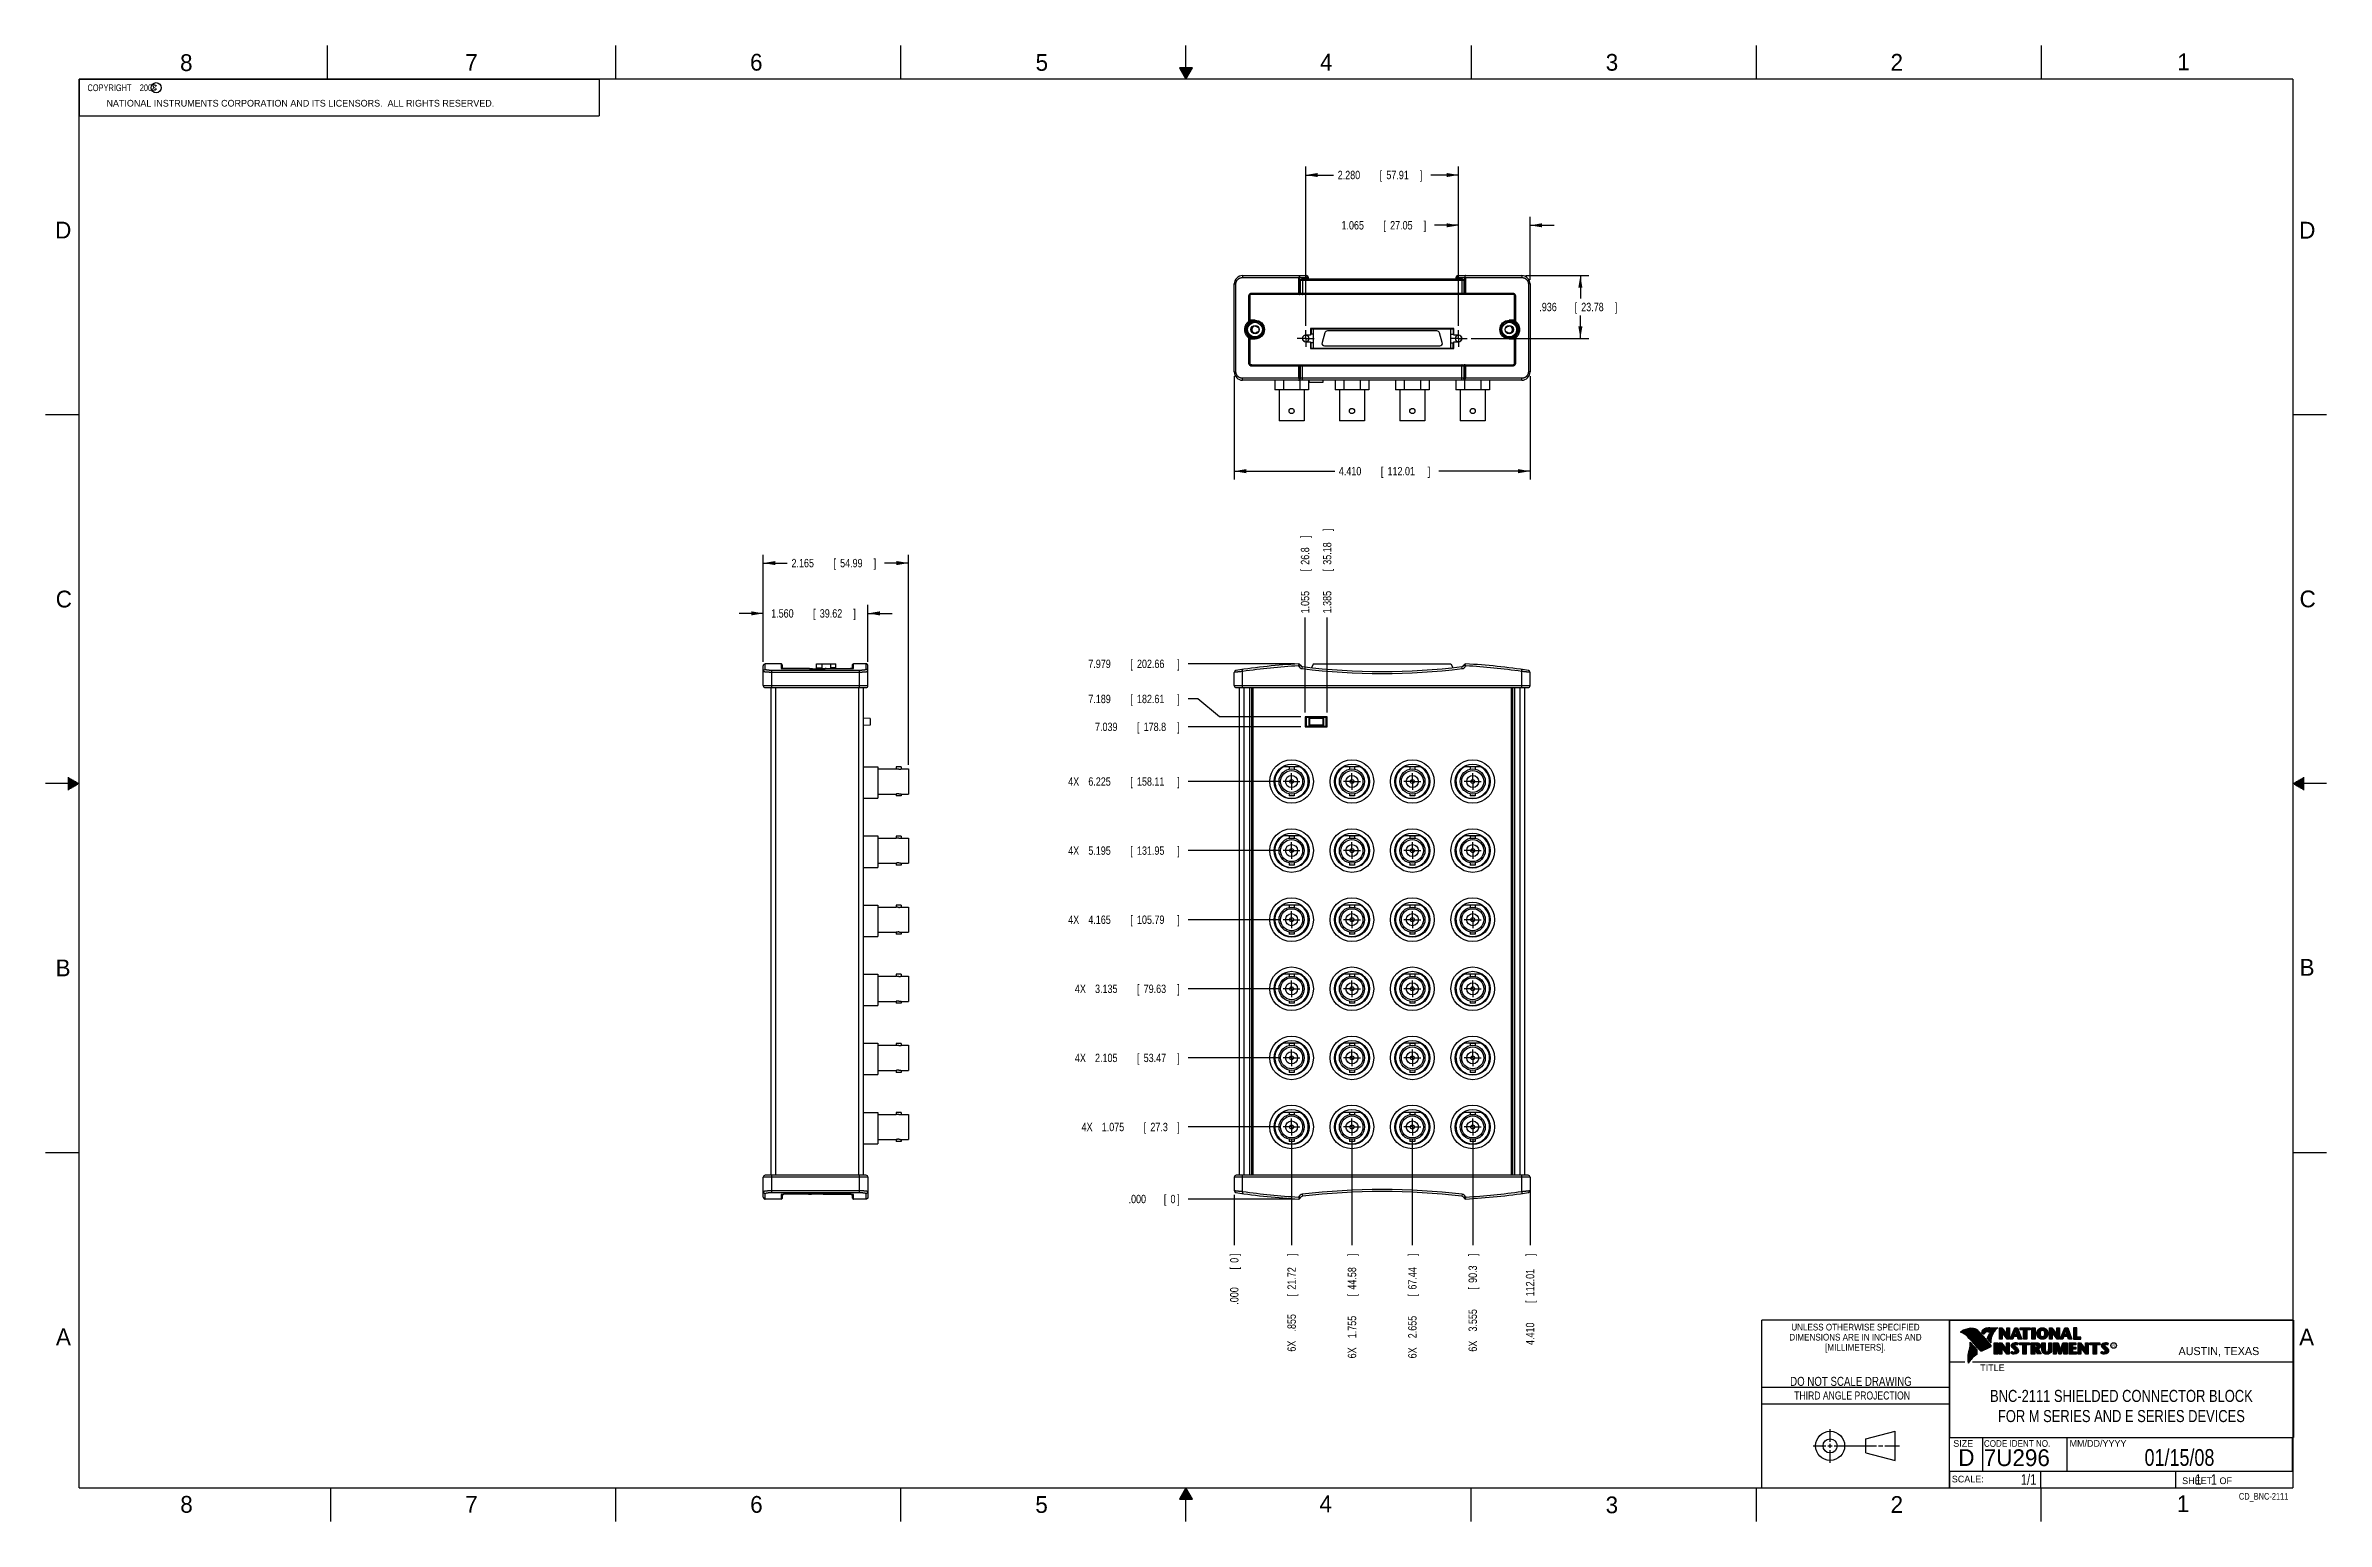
# Model space of a CAD drawing. Header units: inches. Extents: x 0 to 34, y 0 to 22.
import ezdxf
from ezdxf.enums import TextEntityAlignment as Align

# ---------------------------------------------------------------- set-up
doc = ezdxf.new("R2010")
doc.units = ezdxf.units.IN
doc.header["$LTSCALE"] = 1.87
doc.header["$MEASUREMENT"] = 0
doc.linetypes.add('CENTER', pattern=[0.6, 0.375, -0.075, 0.075, -0.075])
doc.layers.get('0').update_dxf_attribs({"linetype": 'CONTINUOUS'})
doc.layers.add('DEFAULT_1', color=7, linetype='CENTER')
doc.layers.add('DIMENSIONS', color=7, linetype='CONTINUOUS')
doc.styles.get("Standard").update_dxf_attribs({"font": 'txt', "width": 0.8})
doc.dimstyles.new('DIMSTYLE_1', dxfattribs={"dimtxt": 0.125, "dimasz": 0.18, "dimexe": 0.18, "dimexo": 0.0625, "dimgap": 0.09, "dimtad": 0, "dimtih": 1, "dimtoh": 1, "dimdec": 3, "dimzin": 4, "dimdsep": 46, "dimtxsty": 'STANDARD', "dimblk": '_FILLED', "dimblk1": '_FILLED', "dimblk2": '_FILLED', "dimcen": 0.09, "dimadec": 0, "dimazin": 0, "dimtp": 0.01, "dimtm": 0.01, "dimtfac": 1, "dimtdec": 3, "dimtofl": 0, "dimtmove": 0, "dimatfit": 3, "dimldrblk": '_FILLED', "dimfxl": 1, "dimtolj": 1, "dimtzin": 4, "dimarcsym": 0})
doc.dimstyles.new('DIMSTYLE_2', dxfattribs={"dimtxt": 0.125, "dimasz": 0.18, "dimexe": 0.18, "dimexo": 0.0625, "dimgap": 0.09, "dimtad": 0, "dimtih": 1, "dimtoh": 1, "dimdec": 3, "dimzin": 4, "dimdsep": 46, "dimtxsty": 'STANDARD', "dimblk": '_FILLED', "dimblk1": '_FILLED', "dimblk2": '_FILLED', "dimcen": 0.09, "dimadec": 0, "dimazin": 0, "dimtp": 0.01, "dimtm": 0.01, "dimtfac": 1, "dimtdec": 3, "dimtofl": 0, "dimtmove": 0, "dimatfit": 3, "dimldrblk": '_FILLED', "dimfxl": 1, "dimtolj": 1, "dimtzin": 4, "dimarcsym": 0})

msp = doc.modelspace()

# ---------------------------------------------------------------- texts
at = {"color": 2, "linetype": 'CONTINUOUS'}
for s, height, p in [('8', 0.25, (2.0046, 21.6213)), ('7', 0.25, (6.2556, 21.6243)), ('6', 0.25, (10.5012, 21.6272)), ('5', 0.25, (14.7577, 21.6247)), ('4', 0.25, (18.9977, 21.6277)), ('3', 0.25, (23.257, 21.6259)), ('2', 0.25, (27.5025, 21.6262)), ('1', 0.25, (31.7781, 21.6326)), ('NATIONAL INSTRUMENTS CORPORATION AND ITS LICENSORS.  ALL RIGHTS RESERVED.', 0.1, (0.9071, 21.0911)), ('c', 0.1, (1.599, 21.3388)), ('D', 0.25, (0.1424, 19.125)), ('D', 0.25, (33.5947, 19.1236)), ('C', 0.25, (0.1508, 13.6246)), ('C', 0.25, (33.6004, 13.6267)), ('B', 0.25, (0.1484, 8.1257)), ('B', 0.25, (33.6006, 8.1345)), ('A', 0.25, (0.1541, 2.6261)), ('A', 0.25, (33.5939, 2.6228)), ('R', 0.042, (30.8076, 2.5994)), ('AUSTIN, TEXAS', 0.12, (31.7957, 2.479)), ('TITLE', 0.1, (28.8397, 2.2397)), ('SIZE', 0.1, (28.4379, 1.1118)), ('MM/DD/YYYY', 0.1, (30.1721, 1.1121)), ('SCALE:', 0.1, (28.4164, 0.5806)), ('8', 0.25, (2.0074, 0.1291)), ('7', 0.25, (6.2553, 0.1287)), ('6', 0.25, (10.5033, 0.1284)), ('5', 0.25, (14.754, 0.1262)), ('4', 0.25, (18.9884, 0.1369)), ('3', 0.25, (23.2555, 0.121)), ('2', 0.25, (27.5035, 0.1263)), ('1', 0.25, (31.7706, 0.139)), ('SHEET   OF', 0.1, (31.8499, 0.5557))]:
    msp.add_text(s, height=height, dxfattribs=at).set_placement(p)
for s, height, width, p in [('DIMENSIONS ARE IN INCHES AND', 0.1, 0.9, (26.9799, 2.6959)), ('UNLESS OTHERWISE SPECIFIED', 0.1, 0.9, (26.9799, 2.8459)), ('[MILLIMETERS].', 0.1, 0.9, (26.9799, 2.5459)), ('THIRD ANGLE PROJECTION', 0.12, 0.8, (26.9296, 1.8168))]:
    msp.add_text(s, height=height, dxfattribs=dict(at, width=width)).set_placement(p, align=Align.CENTER)
at = {"color": 7, "linetype": 'CONTINUOUS', "width": 0.8}
for s, height, p in [('DO NOT SCALE DRAWING', 0.135, (26.9127, 2.0199)), ('01/15/08', 0.25, (31.81, 0.828))]:
    msp.add_text(s, height=height, dxfattribs=at).set_placement(p, align=Align.CENTER)
at = {"color": 7, "linetype": 'CONTINUOUS'}
for s, p in [('D  ', (28.5128, 0.8264)), ('7U296', (28.8928, 0.8245))]:
    msp.add_text(s, height=0.25, dxfattribs=at).set_placement(p)
at = {"color": 2, "linetype": 'CONTINUOUS', "width": 0.9}
msp.add_text('CODE IDENT NO.', height=0.1, dxfattribs=at).set_placement((28.8949, 1.1115))
at = {"color": 7, "linetype": 'CONTINUOUS', "width": 0.8}
msp.add_text('1/1', height=0.15625, dxfattribs=at).set_placement((29.677, 0.5469), align=Align.RIGHT)
at = {"color": 2, "linetype": 'CONTINUOUS', "width": 0.8}
msp.add_text('CD_BNC-2111', height=0.1, dxfattribs=at).set_placement((33.4328, 0.3236), align=Align.RIGHT)
at = {"color": 2, "linetype": 'CONTINUOUS', "insert": (0.5625, 21.4219), "char_height": 0.1, "width": 1.52, "attachment_point": 1}
msp.add_mtext('  COPYRIGHT    2008', dxfattribs=at)
at = {"color": 7, "linetype": 'CONTINUOUS'}
for s, insert, char_height, width, attachment_point in [('BNC-2111 SHIELDED CONNECTOR BLOCK\\PFOR M SERIES AND E SERIES DEVICES', (30.9443, 1.9603), 0.18, 4.752, 2), ('     1   1', (31.8125, 0.7031), 0.15625, 1.25, 1)]:
    msp.add_mtext(s, dxfattribs=dict(at, insert=insert, char_height=char_height, width=width, attachment_point=attachment_point))

# ---------------------------------------------------------------- blocks, each defined once
blk = doc.blocks.new('*D0')
at = {"layer": 'DIMENSIONS', "color": 2, "linetype": 'CONTINUOUS'}
blk.add_line((18.387, 5.88), (17.032, 5.88), dxfattribs=at)
at = {"layer": 'DIMENSIONS', "color": 2, "linetype": 'CONTINUOUS', "width": 0.8}
for s, p in [('4X ', (15.444, 5.817)), ('1.075', (15.744, 5.817)), ('[', (16.369, 5.817)), ('27.3', (16.469, 5.817)), (']', (16.869, 5.817))]:
    blk.add_text(s, height=0.125, dxfattribs=at).set_placement(p)
blk = doc.blocks.new('_FILLED')
at = {"color": 0, "linetype": 'BYBLOCK'}
blk.add_solid([(0, 0), (-1, 0.17), (-1, -0.17)], dxfattribs=at)
blk = doc.blocks.new('*D1')
at = {"layer": 'DIMENSIONS', "color": 2, "linetype": 'CONTINUOUS'}
blk.add_line((18.574, 5.692), (18.574, 4.118), dxfattribs=at)
at = {"layer": 'DIMENSIONS', "color": 2, "linetype": 'CONTINUOUS', "width": 0.8}
for s, p in [(']', (18.637, 3.955)), ('21.72', (18.637, 3.455)), ('[', (18.637, 3.355)), ('.855', (18.637, 2.83)), ('6X ', (18.637, 2.53))]:
    blk.add_text(s, height=0.125, rotation=90, dxfattribs=at).set_placement(p)
blk = doc.blocks.new('*D2')
at = {"layer": 'DIMENSIONS', "color": 1, "linetype": 'CONTINUOUS'}
blk.add_line((18.618, 4.805), (17.032, 4.805), dxfattribs=at)
at = {"layer": 'DIMENSIONS', "color": 1, "linetype": 'CONTINUOUS', "width": 0.8}
for s, p in [('.000', (16.144, 4.743)), ('[', (16.669, 4.743)), ('0', (16.769, 4.743)), (']', (16.869, 4.743))]:
    blk.add_text(s, height=0.125, dxfattribs=at).set_placement(p)
blk = doc.blocks.new('*D3')
at = {"layer": 'DIMENSIONS', "color": 1, "linetype": 'CONTINUOUS'}
blk.add_line((17.719, 4.87), (17.719, 4.118), dxfattribs=at)
at = {"layer": 'DIMENSIONS', "color": 1, "linetype": 'CONTINUOUS', "width": 0.8}
for s, p in [(']', (17.782, 3.955)), ('[', (17.782, 3.755)), ('0', (17.782, 3.855)), ('.000', (17.782, 3.23))]:
    blk.add_text(s, height=0.125, rotation=90, dxfattribs=at).set_placement(p)
blk = doc.blocks.new('*D4')
at = {"layer": 'DIMENSIONS', "color": 2, "linetype": 'CONTINUOUS'}
blk.add_line((18.387, 6.91), (17.032, 6.91), dxfattribs=at)
at = {"layer": 'DIMENSIONS', "color": 2, "linetype": 'CONTINUOUS', "width": 0.8}
for s, p in [('4X ', (15.344, 6.847)), ('2.105', (15.644, 6.847)), ('[', (16.269, 6.847)), ('53.47', (16.369, 6.847)), (']', (16.869, 6.847))]:
    blk.add_text(s, height=0.125, dxfattribs=at).set_placement(p)
blk = doc.blocks.new('*D5')
at = {"layer": 'DIMENSIONS', "color": 2, "linetype": 'CONTINUOUS'}
blk.add_line((18.387, 7.94), (17.032, 7.94), dxfattribs=at)
at = {"layer": 'DIMENSIONS', "color": 2, "linetype": 'CONTINUOUS', "width": 0.8}
for s, p in [('4X ', (15.344, 7.877)), ('3.135', (15.644, 7.877)), ('[', (16.269, 7.877)), ('79.63', (16.369, 7.877)), (']', (16.869, 7.877))]:
    blk.add_text(s, height=0.125, dxfattribs=at).set_placement(p)
blk = doc.blocks.new('*D6')
at = {"layer": 'DIMENSIONS', "color": 2, "linetype": 'CONTINUOUS'}
blk.add_line((18.387, 8.97), (17.032, 8.97), dxfattribs=at)
at = {"layer": 'DIMENSIONS', "color": 2, "linetype": 'CONTINUOUS', "width": 0.8}
for s, p in [('4X ', (15.244, 8.907)), ('4.165', (15.544, 8.907)), ('[', (16.169, 8.907)), ('105.79', (16.269, 8.907)), (']', (16.869, 8.907))]:
    blk.add_text(s, height=0.125, dxfattribs=at).set_placement(p)
blk = doc.blocks.new('*D7')
at = {"layer": 'DIMENSIONS', "color": 2, "linetype": 'CONTINUOUS'}
blk.add_line((18.387, 10), (17.032, 10), dxfattribs=at)
at = {"layer": 'DIMENSIONS', "color": 2, "linetype": 'CONTINUOUS', "width": 0.8}
for s, p in [('4X ', (15.244, 9.937)), ('5.195', (15.544, 9.937)), ('[', (16.169, 9.937)), ('131.95', (16.269, 9.937)), (']', (16.869, 9.937))]:
    blk.add_text(s, height=0.125, dxfattribs=at).set_placement(p)
blk = doc.blocks.new('*D8')
at = {"layer": 'DIMENSIONS', "color": 2, "linetype": 'CONTINUOUS'}
blk.add_line((18.387, 11.03), (17.032, 11.03), dxfattribs=at)
at = {"layer": 'DIMENSIONS', "color": 2, "linetype": 'CONTINUOUS', "width": 0.8}
for s, p in [('4X ', (15.244, 10.967)), ('6.225', (15.544, 10.967)), ('[', (16.169, 10.967)), ('158.11', (16.269, 10.967)), (']', (16.869, 10.967))]:
    blk.add_text(s, height=0.125, dxfattribs=at).set_placement(p)
blk = doc.blocks.new('*D9')
at = {"layer": 'DIMENSIONS', "color": 2, "linetype": 'CONTINUOUS'}
blk.add_line((18.712, 11.844), (17.032, 11.844), dxfattribs=at)
at = {"layer": 'DIMENSIONS', "color": 2, "linetype": 'CONTINUOUS', "width": 0.8}
for s, p in [('7.039', (15.644, 11.782)), ('[', (16.269, 11.782)), ('178.8', (16.369, 11.782)), (']', (16.869, 11.782))]:
    blk.add_text(s, height=0.125, dxfattribs=at).set_placement(p)
blk = doc.blocks.new('*D10')
at = {"layer": 'DIMENSIONS', "color": 2, "linetype": 'CONTINUOUS'}
for p, q in [((17.176, 12.26), (17.032, 12.26)), ((17.499, 11.994), (17.176, 12.26)), ((18.712, 11.994), (17.499, 11.994))]:
    blk.add_line(p, q, dxfattribs=at)
at = {"layer": 'DIMENSIONS', "color": 2, "linetype": 'CONTINUOUS', "width": 0.8}
for s, p in [('7.189', (15.544, 12.198)), ('[', (16.169, 12.198)), ('182.61', (16.269, 12.198)), (']', (16.869, 12.198))]:
    blk.add_text(s, height=0.125, dxfattribs=at).set_placement(p)
blk = doc.blocks.new('*D11')
at = {"layer": 'DIMENSIONS', "color": 2, "linetype": 'CONTINUOUS'}
blk.add_line((18.618, 12.784), (17.032, 12.784), dxfattribs=at)
at = {"layer": 'DIMENSIONS', "color": 2, "linetype": 'CONTINUOUS', "width": 0.8}
for s, p in [('7.979', (15.544, 12.721)), ('[', (16.169, 12.721)), ('202.66', (16.269, 12.721)), (']', (16.869, 12.721))]:
    blk.add_text(s, height=0.125, dxfattribs=at).set_placement(p)
blk = doc.blocks.new('*D12')
at = {"layer": 'DIMENSIONS', "color": 2, "linetype": 'CONTINUOUS'}
blk.add_line((19.474, 5.692), (19.474, 4.118), dxfattribs=at)
at = {"layer": 'DIMENSIONS', "color": 2, "linetype": 'CONTINUOUS', "width": 0.8}
for s, p in [(']', (19.537, 3.955)), ('44.58', (19.537, 3.455)), ('[', (19.537, 3.355)), ('1.755', (19.537, 2.73)), ('6X ', (19.537, 2.43))]:
    blk.add_text(s, height=0.125, rotation=90, dxfattribs=at).set_placement(p)
blk = doc.blocks.new('*D13')
at = {"layer": 'DIMENSIONS', "color": 2, "linetype": 'CONTINUOUS'}
blk.add_line((20.374, 5.692), (20.374, 4.118), dxfattribs=at)
at = {"layer": 'DIMENSIONS', "color": 2, "linetype": 'CONTINUOUS', "width": 0.8}
for s, p in [(']', (20.437, 3.955)), ('67.44', (20.437, 3.455)), ('[', (20.437, 3.355)), ('2.655', (20.437, 2.73)), ('6X ', (20.437, 2.43))]:
    blk.add_text(s, height=0.125, rotation=90, dxfattribs=at).set_placement(p)
blk = doc.blocks.new('*D14')
at = {"layer": 'DIMENSIONS', "color": 2, "linetype": 'CONTINUOUS'}
blk.add_line((21.274, 5.692), (21.274, 4.118), dxfattribs=at)
at = {"layer": 'DIMENSIONS', "color": 2, "linetype": 'CONTINUOUS', "width": 0.8}
for s, p in [(']', (21.337, 3.955)), ('90.3', (21.337, 3.555)), ('[', (21.337, 3.455)), ('3.555', (21.337, 2.83)), ('6X ', (21.337, 2.53))]:
    blk.add_text(s, height=0.125, rotation=90, dxfattribs=at).set_placement(p)
blk = doc.blocks.new('*D15')
at = {"layer": 'DIMENSIONS', "color": 2, "linetype": 'CONTINUOUS'}
blk.add_line((22.129, 5.067), (22.129, 4.118), dxfattribs=at)
at = {"layer": 'DIMENSIONS', "color": 2, "linetype": 'CONTINUOUS', "width": 0.8}
for s, p in [(']', (22.192, 3.955)), ('112.01', (22.192, 3.355)), ('[', (22.192, 3.255)), ('4.410', (22.192, 2.63))]:
    blk.add_text(s, height=0.125, rotation=90, dxfattribs=at).set_placement(p)
blk = doc.blocks.new('*D16')
at = {"layer": 'DIMENSIONS', "color": 2, "linetype": 'CONTINUOUS'}
for p, q in [((17.719, 17.074), (17.719, 15.531)), ((22.129, 17.074), (22.129, 15.531)), ((17.719, 15.656), (19.217, 15.656)), ((22.129, 15.656), (20.767, 15.656))]:
    blk.add_line(p, q, dxfattribs=at)
at = {"layer": 'DIMENSIONS', "color": 2, "linetype": 'CONTINUOUS', "xscale": 0.18, "yscale": 0.18, "zscale": 0.18, "rotation": 180}
blk.add_blockref('_FILLED', (17.719, 15.656), dxfattribs=at)
at = {"layer": 'DIMENSIONS', "color": 2, "linetype": 'CONTINUOUS', "xscale": 0.18, "yscale": 0.18, "zscale": 0.18}
blk.add_blockref('_FILLED', (22.129, 15.656), dxfattribs=at)
at = {"layer": 'DIMENSIONS', "color": 2, "linetype": 'CONTINUOUS', "width": 0.8}
for s, p in [('4.410', (19.279, 15.594)), ('[', (19.904, 15.594)), ('112.01', (20.004, 15.594)), (']', (20.604, 15.594))]:
    blk.add_text(s, height=0.125, dxfattribs=at).set_placement(p)
blk = doc.blocks.new('*D17')
at = {"layer": 'DIMENSIONS', "color": 2, "linetype": 'CONTINUOUS'}
for p, q in [((22.067, 18.571), (23.004, 18.571)), ((22.879, 18.571), (22.879, 18.228)), ((22.879, 17.635), (22.879, 17.978)), ((21.252, 17.635), (23.004, 17.635))]:
    blk.add_line(p, q, dxfattribs=at)
at = {"layer": 'DIMENSIONS', "color": 2, "linetype": 'CONTINUOUS', "xscale": 0.18, "yscale": 0.18, "zscale": 0.18}
for p, rotation in [((22.879, 18.571), 90), ((22.879, 17.635), 270)]:
    blk.add_blockref('_FILLED', p, dxfattribs=dict(at, rotation=rotation))
at = {"layer": 'DIMENSIONS', "color": 2, "linetype": 'CONTINUOUS', "width": 0.8}
for s, p in [('.936', (22.267, 18.041)), ('[', (22.792, 18.041)), ('23.78', (22.892, 18.041)), (']', (23.392, 18.041))]:
    blk.add_text(s, height=0.125, dxfattribs=at).set_placement(p)
blk = doc.blocks.new('*D18')
at = {"layer": 'DIMENSIONS', "color": 2, "linetype": 'CONTINUOUS'}
for p, q in [((21.064, 17.823), (21.064, 19.446)), ((22.129, 18.509), (22.129, 19.446)), ((21.064, 19.321), (20.705, 19.321)), ((22.129, 19.321), (22.489, 19.321))]:
    blk.add_line(p, q, dxfattribs=at)
at = {"layer": 'DIMENSIONS', "color": 2, "linetype": 'CONTINUOUS', "xscale": 0.18, "yscale": 0.18, "zscale": 0.18}
blk.add_blockref('_FILLED', (21.064, 19.321), dxfattribs=at)
at = {"layer": 'DIMENSIONS', "color": 2, "linetype": 'CONTINUOUS', "xscale": 0.18, "yscale": 0.18, "zscale": 0.18, "rotation": 180}
blk.add_blockref('_FILLED', (22.129, 19.321), dxfattribs=at)
at = {"layer": 'DIMENSIONS', "color": 2, "linetype": 'CONTINUOUS', "width": 0.8}
for s, p in [('1.065', (19.318, 19.259)), ('[', (19.943, 19.259)), ('27.05', (20.043, 19.259)), (']', (20.543, 19.259))]:
    blk.add_text(s, height=0.125, dxfattribs=at).set_placement(p)
blk = doc.blocks.new('*D19')
at = {"layer": 'DIMENSIONS', "color": 2, "linetype": 'CONTINUOUS'}
for p, q in [((18.784, 17.823), (18.784, 20.196)), ((18.784, 20.071), (19.199, 20.071)), ((21.064, 20.071), (20.649, 20.071)), ((21.064, 17.823), (21.064, 20.196))]:
    blk.add_line(p, q, dxfattribs=at)
at = {"layer": 'DIMENSIONS', "color": 2, "linetype": 'CONTINUOUS', "xscale": 0.18, "yscale": 0.18, "zscale": 0.18, "rotation": 180}
blk.add_blockref('_FILLED', (18.784, 20.071), dxfattribs=at)
at = {"layer": 'DIMENSIONS', "color": 2, "linetype": 'CONTINUOUS', "xscale": 0.18, "yscale": 0.18, "zscale": 0.18}
blk.add_blockref('_FILLED', (21.064, 20.071), dxfattribs=at)
at = {"layer": 'DIMENSIONS', "color": 2, "linetype": 'CONTINUOUS', "width": 0.8}
for s, p in [('2.280', (19.262, 20.009)), ('[', (19.887, 20.009)), ('57.91', (19.987, 20.009)), (']', (20.487, 20.009))]:
    blk.add_text(s, height=0.125, dxfattribs=at).set_placement(p)
blk = doc.blocks.new('*D20')
at = {"layer": 'DIMENSIONS', "color": 2, "linetype": 'CONTINUOUS'}
for p, q in [((10.699, 12.816), (10.699, 13.661)), ((12.259, 12.816), (12.259, 13.661)), ((10.699, 13.536), (10.339, 13.536)), ((12.259, 13.536), (12.619, 13.536))]:
    blk.add_line(p, q, dxfattribs=at)
at = {"layer": 'DIMENSIONS', "color": 2, "linetype": 'CONTINUOUS', "xscale": 0.18, "yscale": 0.18, "zscale": 0.18}
blk.add_blockref('_FILLED', (10.699, 13.536), dxfattribs=at)
at = {"layer": 'DIMENSIONS', "color": 2, "linetype": 'CONTINUOUS', "xscale": 0.18, "yscale": 0.18, "zscale": 0.18, "rotation": 180}
blk.add_blockref('_FILLED', (12.259, 13.536), dxfattribs=at)
at = {"layer": 'DIMENSIONS', "color": 2, "linetype": 'CONTINUOUS', "width": 0.8}
for s, p in [('1.560', (10.816, 13.473)), ('[', (11.441, 13.473)), ('39.62', (11.541, 13.473)), (']', (12.041, 13.473))]:
    blk.add_text(s, height=0.125, dxfattribs=at).set_placement(p)
blk = doc.blocks.new('*D21')
at = {"layer": 'DIMENSIONS', "color": 2, "linetype": 'CONTINUOUS'}
for p, q in [((10.699, 12.816), (10.699, 14.411)), ((10.699, 14.286), (11.056, 14.286)), ((12.864, 14.286), (12.506, 14.286)), ((12.864, 11.28), (12.864, 14.411))]:
    blk.add_line(p, q, dxfattribs=at)
at = {"layer": 'DIMENSIONS', "color": 2, "linetype": 'CONTINUOUS', "xscale": 0.18, "yscale": 0.18, "zscale": 0.18, "rotation": 180}
blk.add_blockref('_FILLED', (10.699, 14.286), dxfattribs=at)
at = {"layer": 'DIMENSIONS', "color": 2, "linetype": 'CONTINUOUS', "xscale": 0.18, "yscale": 0.18, "zscale": 0.18}
blk.add_blockref('_FILLED', (12.864, 14.286), dxfattribs=at)
at = {"layer": 'DIMENSIONS', "color": 2, "linetype": 'CONTINUOUS', "width": 0.8}
for s, p in [('2.165', (11.119, 14.223)), ('[', (11.744, 14.223)), ('54.99', (11.844, 14.223)), (']', (12.344, 14.223))]:
    blk.add_text(s, height=0.125, dxfattribs=at).set_placement(p)
blk = doc.blocks.new('*D22')
at = {"layer": 'DIMENSIONS', "color": 2, "linetype": 'CONTINUOUS'}
blk.add_line((18.774, 12.057), (18.774, 13.473), dxfattribs=at)
at = {"layer": 'DIMENSIONS', "color": 2, "linetype": 'CONTINUOUS', "width": 0.8}
for s, p in [(']', (18.837, 14.661)), ('26.8', (18.837, 14.261)), ('[', (18.837, 14.161)), ('1.055', (18.837, 13.536))]:
    blk.add_text(s, height=0.125, rotation=90, dxfattribs=at).set_placement(p)
blk = doc.blocks.new('*D23')
at = {"layer": 'DIMENSIONS', "color": 2, "linetype": 'CONTINUOUS'}
blk.add_line((19.104, 12.057), (19.104, 13.473), dxfattribs=at)
at = {"layer": 'DIMENSIONS', "color": 2, "linetype": 'CONTINUOUS', "width": 0.8}
for s, p in [(']', (19.167, 14.761)), ('35.18', (19.167, 14.261)), ('[', (19.167, 14.161)), ('1.385', (19.167, 13.536))]:
    blk.add_text(s, height=0.125, rotation=90, dxfattribs=at).set_placement(p)

# ---------------------------------------------------------------- dimensions: what is measured, and where the dimension line sits
at = {"layer": 'DIMENSIONS', "color": 2, "linetype": 'CONTINUOUS'}
for base, p1, p2, angle, picture, middle in [((18.7842, 20.0714), (21.0642, 17.8228), (18.7842, 17.8228), 180, '*D19', (19.9242, 20.0714)), ((21.0642, 19.3214), (22.1292, 18.5089), (21.0642, 17.8228), 180, '*D18', (19.9804, 19.3214)), ((22.8792, 17.6352), (22.0667, 18.5714), (21.2518, 17.6352), 270, '*D17', (22.8792, 18.1033)), ((10.6989, 13.5359), (12.2589, 12.8158), (10.6989, 12.8158), 180, '*D20', (11.4789, 13.5359))]:
    dim = msp.add_linear_dim(base=base, p1=p1, p2=p2, angle=angle, dimstyle='DIMSTYLE_2', dxfattribs=at)
    dim.commit()
    dim.dimension.update_dxf_attribs({"geometry": picture, "text_midpoint": middle, "dimtype": 160})
for base, p1, p2, picture, middle in [((22.1292, 15.6564), (17.7192, 17.0739), (22.1292, 17.0739), '*D16', (19.9915, 15.6564)), ((12.8639, 14.2859), (10.6989, 12.8158), (12.8639, 11.2799), '*D21', (11.7814, 14.2859))]:
    dim = msp.add_linear_dim(base=base, p1=p1, p2=p2, dimstyle='DIMSTYLE_2', dxfattribs=at)
    dim.commit()
    dim.dimension.update_dxf_attribs({"geometry": picture, "text_midpoint": middle, "dimtype": 160})
for feature_location, offset, dtype, origin, picture, middle in [((19.1042, 12.0568), (0, 1.4165), 1, (17.7192, 11.9943), '*D23', (19.1042, 14.1984)), ((18.7742, 12.0568), (0, 1.4165), 1, (17.7192, 11.9943), '*D22', (18.7742, 14.1484)), ((18.6179, 12.7836), (-1.5862, 0), 0, (18.6804, 4.805), '*D11', (16.2567, 12.7836)), ((18.7117, 11.9943), (-1.68, 0.2657), 0, (18.7742, 4.805), '*D10', (16.2567, 12.26)), ((18.7117, 11.8443), (-1.68, 0), 0, (18.7742, 4.805), '*D9', (16.3067, 11.8443)), ((22.1292, 5.0668), (0, -0.9493), 1, (17.7192, 5.1293), '*D15', (22.1292, 3.3425))]:
    dim = msp.add_ordinate_dim(feature_location=feature_location, offset=offset, dtype=dtype, origin=origin, dimstyle='DIMSTYLE_1', dxfattribs=at)
    dim.commit()
    dim.dimension.update_dxf_attribs({"geometry": picture, "text_midpoint": middle})
for feature_location, offset, dtype, origin, text, picture, middle in [((18.3866, 11.0299), (-1.3549, 0), 0, (18.4491, 4.805), '4X <>', '*D8', (16.1067, 11.0299)), ((18.3866, 9.9999), (-1.3549, 0), 0, (18.4491, 4.805), '4X <>', '*D7', (16.1067, 9.9999)), ((18.3866, 8.9699), (-1.3549, 0), 0, (18.4491, 4.805), '4X <>', '*D6', (16.1067, 8.9699)), ((18.3866, 7.9399), (-1.3549, 0), 0, (18.4491, 4.805), '4X <>', '*D5', (16.1567, 7.9399)), ((18.3866, 6.9099), (-1.3549, 0), 0, (18.4491, 4.805), '4X <>', '*D4', (16.1567, 6.9099)), ((18.3866, 5.8799), (-1.3549, 0), 0, (18.6804, 4.805), '4X <>', '*D0', (16.2067, 5.8799)), ((19.4742, 5.6923), (0, -1.5748), 1, (17.7192, 5.7548), '6X <>', '*D12', (19.4742, 3.2425)), ((20.3742, 5.6923), (0, -1.5748), 1, (17.7192, 5.7548), '6X <>', '*D13', (20.3742, 3.2425)), ((21.2742, 5.6923), (0, -1.5748), 1, (17.7192, 5.7548), '6X <>', '*D14', (21.2742, 3.2925)), ((18.5742, 5.6923), (0, -1.5748), 1, (17.7192, 4.9321), '6X <>', '*D1', (18.5742, 3.2925))]:
    dim = msp.add_ordinate_dim(feature_location=feature_location, offset=offset, dtype=dtype, origin=origin, text=text, dimstyle='DIMSTYLE_1', dxfattribs=at)
    dim.commit()
    dim.dimension.update_dxf_attribs({"geometry": picture, "text_midpoint": middle})
at = {"layer": 'DIMENSIONS', "color": 1, "linetype": 'CONTINUOUS'}
for feature_location, offset, dtype, origin, picture, middle in [((18.6178691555, 4.8050057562), (-1.5861996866, 0), 0, (18.6803691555, 4.8050057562), '*D2', (16.5566694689, 4.8050057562)), ((17.7191694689, 4.8696044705), (0, -0.7520987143), 1, (17.7191694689, 4.9321044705), '*D3', (17.7191694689, 3.6425057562))]:
    dim = msp.add_ordinate_dim(feature_location=feature_location, offset=offset, dtype=dtype, origin=origin, dimstyle='DIMSTYLE_1', dxfattribs=at)
    dim.commit()
    dim.dimension.update_dxf_attribs({"geometry": picture, "text_midpoint": middle})

# ---------------------------------------------------------------- linework, layer by layer
at = {"color": 2, "linetype": 'CONTINUOUS'}
for p, q in [((4.2, 21.5), (4.2, 22)), ((8.5, 21.5), (8.5, 22)), ((12.75, 21.5), (12.75, 22)), ((17, 21.5), (17, 22)), ((21.25, 22), (21.25, 21.5)), ((25.5, 22), (25.5, 21.5)), ((29.75, 22), (29.75, 21.5)), ((0.5, 21.5), (8.25, 21.5)), ((0.5, 21.5), (0.5, 20.9531)), ((8.25, 21.5), (8.25, 20.9531)), ((16.902, 21.6697), (17, 21.5)), ((17.098, 21.6697), (16.902, 21.6697)), ((16.9076, 21.66), (17.0924, 21.66)), ((16.9134, 21.65), (17.0866, 21.65)), ((16.9192, 21.64), (17.0808, 21.64)), ((16.925, 21.63), (17.0751, 21.63)), ((16.9307, 21.62), (17.0693, 21.62)), ((16.9365, 21.61), (17.0635, 21.61)), ((16.9423, 21.6), (17.0578, 21.6)), ((16.9481, 21.59), (17.052, 21.59)), ((16.9538, 21.58), (17.0462, 21.58)), ((16.9596, 21.57), (17.0404, 21.57)), ((16.9654, 21.56), (17.0347, 21.56)), ((16.9712, 21.55), (17.0289, 21.55)), ((16.9769, 21.54), (17.0231, 21.54)), ((16.9827, 21.53), (17.0173, 21.53)), ((16.9885, 21.52), (17.0116, 21.52)), ((16.9942, 21.51), (17.0058, 21.51)), ((17, 21.5), (17.098, 21.6697)), ((0.5, 20.9531), (8.25, 20.9531)), ((0, 16.5), (0.5, 16.5)), ((33.5, 16.5), (34, 16.5)), ((0.5, 11), (0, 11)), ((0.3303, 11.09), (0.3441, 11.09)), ((0.3303, 11.08), (0.3614, 11.08)), ((0.3303, 11.07), (0.3788, 11.07)), ((0.3303, 11.06), (0.3961, 11.06)), ((0.3303, 11.05), (0.4134, 11.05)), ((0.3303, 11.04), (0.4307, 11.04)), ((0.3303, 11.03), (0.448, 11.03)), ((0.3303, 11.02), (0.4654, 11.02)), ((0.3303, 11.01), (0.4827, 11.01)), ((0.3303, 10.99), (0.4827, 10.99)), ((0.3303, 10.98), (0.4654, 10.98)), ((0.3303, 10.97), (0.448, 10.97)), ((0.3303, 10.96), (0.4307, 10.96)), ((0.3303, 10.95), (0.4134, 10.95)), ((0.3303, 10.94), (0.3961, 10.94)), ((0.3303, 10.93), (0.3788, 10.93)), ((0.3303, 10.92), (0.3614, 10.92)), ((0.3303, 10.91), (0.3441, 10.91)), ((34, 11), (33.5, 11)), ((33.5173, 11.01), (33.6697, 11.01)), ((33.5173, 10.99), (33.6697, 10.99)), ((33.5347, 11.02), (33.6697, 11.02)), ((33.5347, 10.98), (33.6697, 10.98)), ((33.552, 11.03), (33.6697, 11.03)), ((33.552, 10.97), (33.6697, 10.97)), ((33.5693, 11.04), (33.6697, 11.04)), ((33.5693, 10.96), (33.6697, 10.96)), ((33.5866, 11.05), (33.6697, 11.05)), ((33.5866, 10.95), (33.6697, 10.95)), ((33.6039, 11.06), (33.6697, 11.06)), ((33.6039, 10.94), (33.6697, 10.94)), ((33.6213, 11.07), (33.6697, 11.07)), ((33.6213, 10.93), (33.6697, 10.93)), ((33.6386, 11.08), (33.6697, 11.08)), ((33.6386, 10.92), (33.6697, 10.92)), ((33.6559, 11.09), (33.6697, 11.09)), ((33.6559, 10.91), (33.6697, 10.91)), ((0, 5.5), (0.5, 5.5)), ((33.5, 5.5), (34, 5.5)), ((28.3793, 3.0003), (33.5093, 3.0003)), ((28.3793, 3.0003), (28.3793, 1.2503)), ((28.556, 2.8217), (28.556, 2.8246)), ((28.5629, 2.8193), (28.5629, 2.8291)), ((28.5698, 2.8166), (28.5698, 2.8333)), ((28.5766, 2.8137), (28.5766, 2.8374)), ((28.5835, 2.8105), (28.5835, 2.8412)), ((28.5904, 2.8071), (28.5904, 2.8449)), ((28.5972, 2.8034), (28.5972, 2.8479)), ((28.6041, 2.7994), (28.6041, 2.8508)), ((28.6109, 2.7952), (28.6109, 2.8535)), ((28.6178, 2.7906), (28.6178, 2.856)), ((28.6247, 2.7856), (28.6247, 2.8584)), ((28.6315, 2.7803), (28.6315, 2.8606)), ((28.6384, 2.7747), (28.6384, 2.8626)), ((28.6453, 2.7685), (28.6453, 2.8645)), ((28.6521, 2.762), (28.6521, 2.8662)), ((28.659, 2.7548), (28.659, 2.8679)), ((28.6659, 2.7474), (28.6659, 2.8695)), ((28.6727, 2.7398), (28.6727, 2.8708)), ((28.6796, 2.7323), (28.6796, 2.8719)), ((28.6865, 2.7247), (28.6865, 2.8727)), ((28.6933, 2.717), (28.6933, 2.8732)), ((28.7002, 2.7092), (28.7002, 2.8734)), ((28.707, 2.7014), (28.707, 2.8733)), ((28.7139, 2.6936), (28.7139, 2.873)), ((28.7208, 2.6856), (28.7208, 2.8724)), ((28.7276, 2.6776), (28.7276, 2.8716)), ((28.7345, 2.6696), (28.7345, 2.8704)), ((28.7414, 2.6615), (28.7414, 2.869)), ((28.7482, 2.6533), (28.7482, 2.8677)), ((28.7551, 2.6452), (28.7551, 2.8659)), ((28.762, 2.6372), (28.762, 2.8638)), ((28.7688, 2.6293), (28.7688, 2.8611)), ((28.7757, 2.6214), (28.7757, 2.858)), ((28.7826, 2.6137), (28.7826, 2.8543)), ((28.7894, 2.606), (28.7894, 2.8501)), ((28.7963, 2.5985), (28.7963, 2.8451)), ((28.8031, 2.591), (28.8031, 2.8394)), ((28.81, 2.5836), (28.81, 2.8328)), ((28.8169, 2.5762), (28.8169, 2.8253)), ((28.8237, 2.569), (28.8237, 2.8181)), ((28.8306, 2.5618), (28.8306, 2.8109)), ((28.8375, 2.5556), (28.8375, 2.8037)), ((28.8443, 2.5505), (28.8443, 2.7965)), ((28.8512, 2.5472), (28.8512, 2.7893)), ((28.8581, 2.5466), (28.8581, 2.782)), ((28.8865, 2.792), (28.8631, 2.8194)), ((28.8649, 2.5483), (28.8649, 2.7748)), ((28.8878, 2.7979), (28.8682, 2.8209)), ((28.8718, 2.8167), (28.8718, 2.8343)), ((28.8718, 2.5513), (28.8718, 2.7675)), ((28.8786, 2.8086), (28.8786, 2.8464)), ((28.8786, 2.5541), (28.8786, 2.7602)), ((28.8855, 2.8005), (28.8855, 2.854)), ((28.8855, 2.557), (28.8855, 2.7523)), ((28.8924, 2.8003), (28.8924, 2.8594)), ((28.8924, 2.5599), (28.8924, 2.744)), ((28.8992, 2.8044), (28.8992, 2.8634)), ((28.8992, 2.5628), (28.8992, 2.7357)), ((28.9061, 2.8094), (28.9061, 2.8668)), ((28.9061, 2.5659), (28.9061, 2.7274)), ((28.913, 2.8153), (28.913, 2.8696)), ((28.9198, 2.8223), (28.9198, 2.8719)), ((28.9267, 2.8275), (28.9267, 2.8737)), ((28.9336, 2.8311), (28.9336, 2.875)), ((28.9404, 2.8335), (28.9404, 2.8759)), ((28.962, 2.7048), (28.9438, 2.7257)), ((28.9473, 2.834), (28.9473, 2.8769)), ((28.9657, 2.7079), (28.9496, 2.7264)), ((28.9542, 2.8327), (28.9542, 2.8778)), ((28.9542, 2.7212), (28.9542, 2.7362)), ((28.961, 2.8306), (28.961, 2.8785)), ((28.961, 2.7133), (28.961, 2.7519)), ((28.9679, 2.8292), (28.9679, 2.8791)), ((28.9679, 2.7053), (28.9679, 2.7699)), ((28.9747, 2.8285), (28.9747, 2.8796)), ((28.9747, 2.697), (28.9747, 2.7823)), ((28.9816, 2.828), (28.9816, 2.88)), ((28.9816, 2.689), (28.9816, 2.7889)), ((28.9844, 2.885), (29.1009, 2.8868)), ((28.9845, 2.8802), (29.0882, 2.8817)), ((28.9885, 2.8278), (28.9885, 2.8802)), ((28.9885, 2.6813), (28.9885, 2.7921)), ((28.9953, 2.8276), (28.9953, 2.8803)), ((28.9953, 2.6998), (28.9953, 2.7939)), ((29.0022, 2.8263), (29.0022, 2.8804)), ((29.0022, 2.7448), (29.0022, 2.795)), ((29.0091, 2.822), (29.0091, 2.8805)), ((29.0091, 2.7642), (29.0091, 2.7954)), ((29.0159, 2.7805), (29.0159, 2.8806)), ((29.0228, 2.7947), (29.0228, 2.8807)), ((29.0297, 2.8073), (29.0297, 2.8808)), ((29.0365, 2.8188), (29.0365, 2.881)), ((29.0434, 2.8293), (29.0434, 2.8811)), ((29.0502, 2.8389), (29.0502, 2.8812)), ((29.0571, 2.8479), (29.0571, 2.8813)), ((29.064, 2.8562), (29.064, 2.8814)), ((29.0708, 2.8641), (29.0708, 2.8815)), ((29.0777, 2.8714), (29.0777, 2.8816)), ((29.1256, 2.8852), (29.1624, 2.8852)), ((29.1256, 2.7166), (29.1256, 2.8852)), ((29.1305, 2.8804), (29.16, 2.8804)), ((29.1305, 2.7215), (29.1305, 2.8804)), ((29.1604, 2.7215), (29.1305, 2.7215)), ((29.1395, 2.7215), (29.1395, 2.8804)), ((29.1462, 2.7215), (29.1462, 2.8804)), ((29.1529, 2.7215), (29.1529, 2.8804)), ((29.1604, 2.8299), (29.1596, 2.8804)), ((29.16, 2.8804), (29.2402, 2.7746)), ((29.2438, 2.7215), (29.1604, 2.8299)), ((29.1604, 2.8299), (29.1604, 2.7215)), ((29.1624, 2.8852), (29.2354, 2.7891)), ((29.2414, 2.7166), (29.1653, 2.8156)), ((29.1653, 2.8156), (29.1653, 2.7166)), ((29.1663, 2.8222), (29.1663, 2.872)), ((29.173, 2.8135), (29.173, 2.8632)), ((29.1798, 2.8048), (29.1798, 2.8543)), ((29.1865, 2.7961), (29.1865, 2.8455)), ((29.1932, 2.7873), (29.1932, 2.8367)), ((29.1999, 2.7786), (29.1999, 2.8278)), ((29.2066, 2.7699), (29.2066, 2.819)), ((29.2133, 2.7612), (29.2133, 2.8101)), ((29.22, 2.7525), (29.22, 2.8013)), ((29.2267, 2.7437), (29.2267, 2.7924)), ((29.2334, 2.735), (29.2334, 2.7836)), ((29.2354, 2.8852), (29.2754, 2.8852)), ((29.2354, 2.7891), (29.2354, 2.8852)), ((29.2402, 2.8804), (29.2705, 2.8804)), ((29.2402, 2.7746), (29.2402, 2.8804)), ((29.2402, 2.7263), (29.2402, 2.7746)), ((29.2705, 2.7215), (29.2438, 2.7215)), ((29.2469, 2.7215), (29.2469, 2.8804)), ((29.2536, 2.7215), (29.2536, 2.8804)), ((29.2603, 2.7215), (29.2603, 2.8804)), ((29.267, 2.7215), (29.267, 2.8804)), ((29.2705, 2.8804), (29.2705, 2.7215)), ((29.2754, 2.8852), (29.2754, 2.7166)), ((29.2853, 2.7167), (29.3541, 2.8851)), ((29.2926, 2.7216), (29.3574, 2.8802)), ((29.3219, 2.7216), (29.2926, 2.7216)), ((29.3006, 2.7216), (29.3006, 2.7411)), ((29.3073, 2.7216), (29.3073, 2.7575)), ((29.314, 2.7216), (29.314, 2.774)), ((29.3207, 2.7216), (29.3207, 2.7904)), ((29.3381, 2.7618), (29.3219, 2.7216)), ((29.3414, 2.7569), (29.3252, 2.7167)), ((29.3274, 2.7353), (29.3274, 2.8068)), ((29.3341, 2.752), (29.3341, 2.8232)), ((29.3968, 2.7618), (29.3381, 2.7618)), ((29.3408, 2.7618), (29.3408, 2.8396)), ((29.3933, 2.7569), (29.3414, 2.7569)), ((29.3434, 2.7787), (29.365, 2.8486)), ((29.3918, 2.7787), (29.3434, 2.7787)), ((29.3475, 2.7921), (29.3475, 2.8561)), ((29.3475, 2.7618), (29.3475, 2.7787)), ((29.35, 2.7836), (29.3686, 2.8438)), ((29.3854, 2.7836), (29.35, 2.7836)), ((29.3541, 2.8851), (29.3967, 2.8851)), ((29.3543, 2.8139), (29.3543, 2.8725)), ((29.3543, 2.7618), (29.3543, 2.7787)), ((29.3574, 2.8802), (29.3933, 2.8802)), ((29.361, 2.8356), (29.361, 2.8802)), ((29.361, 2.7618), (29.361, 2.7787)), ((29.365, 2.8486), (29.3728, 2.8486)), ((29.3677, 2.8486), (29.3677, 2.8802)), ((29.3677, 2.7618), (29.3677, 2.7787)), ((29.3686, 2.8438), (29.3691, 2.8438)), ((29.3691, 2.8438), (29.3854, 2.7836)), ((29.3728, 2.8486), (29.3918, 2.7787)), ((29.3744, 2.8428), (29.3744, 2.8802)), ((29.3744, 2.7618), (29.3744, 2.7787)), ((29.3811, 2.8181), (29.3811, 2.8802)), ((29.3811, 2.7618), (29.3811, 2.7787)), ((29.3878, 2.7935), (29.3878, 2.8802)), ((29.3878, 2.7618), (29.3878, 2.7787)), ((29.3933, 2.8802), (29.4535, 2.7216)), ((29.4068, 2.7167), (29.3933, 2.7569)), ((29.3945, 2.7618), (29.3945, 2.877)), ((29.3967, 2.8851), (29.4606, 2.7167)), ((29.4103, 2.7216), (29.3968, 2.7618)), ((29.4012, 2.7485), (29.4012, 2.8593)), ((29.4079, 2.7286), (29.4079, 2.8416)), ((29.4535, 2.7216), (29.4103, 2.7216)), ((29.4147, 2.7216), (29.4147, 2.8239)), ((29.4214, 2.7216), (29.4214, 2.8063)), ((29.4281, 2.7216), (29.4281, 2.7886)), ((29.4348, 2.7216), (29.4348, 2.7709)), ((29.4357, 2.8851), (29.584, 2.8851)), ((29.4357, 2.8537), (29.4357, 2.8851)), ((29.4843, 2.8537), (29.4357, 2.8537)), ((29.4406, 2.8802), (29.5791, 2.8802)), ((29.4406, 2.8586), (29.4406, 2.8802)), ((29.4892, 2.8586), (29.4406, 2.8586)), ((29.4415, 2.7216), (29.4415, 2.7532)), ((29.4482, 2.8586), (29.4482, 2.8802)), ((29.4482, 2.7216), (29.4482, 2.7355)), ((29.4549, 2.8586), (29.4549, 2.8802)), ((29.4616, 2.8586), (29.4616, 2.8802)), ((29.4684, 2.8586), (29.4684, 2.8802)), ((29.4751, 2.8586), (29.4751, 2.8802)), ((29.4818, 2.8586), (29.4818, 2.8802)), ((29.4843, 2.7167), (29.4843, 2.8537)), ((29.4892, 2.8586), (29.4885, 2.8802)), ((29.4892, 2.7216), (29.4892, 2.8586)), ((29.5305, 2.7216), (29.4892, 2.7216)), ((29.4952, 2.7216), (29.4952, 2.8802)), ((29.5019, 2.7216), (29.5019, 2.8802)), ((29.5086, 2.7216), (29.5086, 2.8802)), ((29.5153, 2.7216), (29.5153, 2.8802)), ((29.522, 2.7216), (29.522, 2.8802)), ((29.5305, 2.8586), (29.5288, 2.8802)), ((29.5791, 2.8586), (29.5305, 2.8586)), ((29.5305, 2.8586), (29.5305, 2.7216)), ((29.584, 2.8537), (29.5354, 2.8537)), ((29.5354, 2.8537), (29.5354, 2.7167)), ((29.5355, 2.8586), (29.5355, 2.8802)), ((29.5422, 2.8586), (29.5422, 2.8802)), ((29.5489, 2.8586), (29.5489, 2.8802)), ((29.5556, 2.8586), (29.5556, 2.8802)), ((29.5623, 2.8586), (29.5623, 2.8802)), ((29.569, 2.8586), (29.569, 2.8802)), ((29.5757, 2.8586), (29.5757, 2.8802)), ((29.5791, 2.8802), (29.5791, 2.8586)), ((29.584, 2.8851), (29.584, 2.8537)), ((29.6099, 2.8851), (29.6607, 2.8851)), ((29.6099, 2.7167), (29.6099, 2.8851)), ((29.6148, 2.8802), (29.6558, 2.8802)), ((29.6148, 2.7216), (29.6148, 2.8802)), ((29.6558, 2.7216), (29.6148, 2.7216)), ((29.6227, 2.7216), (29.6227, 2.8802)), ((29.6294, 2.7216), (29.6294, 2.8802)), ((29.6361, 2.7216), (29.6361, 2.8802)), ((29.6429, 2.7216), (29.6429, 2.8802)), ((29.6496, 2.7216), (29.6496, 2.8802)), ((29.6558, 2.8802), (29.6558, 2.7216)), ((29.6607, 2.8851), (29.6607, 2.7167)), ((29.6844, 2.806), (29.6846, 2.8095)), ((29.6844, 2.8025), (29.6844, 2.806)), ((29.6844, 2.7989), (29.6844, 2.8025)), ((29.6847, 2.7953), (29.6844, 2.7989)), ((29.6846, 2.8095), (29.6849, 2.813)), ((29.685, 2.7918), (29.6847, 2.7953)), ((29.6849, 2.813), (29.6853, 2.8165)), ((29.6854, 2.7882), (29.685, 2.7918)), ((29.6853, 2.8165), (29.6858, 2.8198)), ((29.686, 2.7847), (29.6854, 2.7882)), ((29.6858, 2.8198), (29.6865, 2.8232)), ((29.6866, 2.7812), (29.686, 2.7847)), ((29.6865, 2.8232), (29.6872, 2.8264)), ((29.6874, 2.7778), (29.6866, 2.7812)), ((29.6872, 2.8264), (29.6881, 2.8296)), ((29.6883, 2.7744), (29.6874, 2.7778)), ((29.6881, 2.8296), (29.6891, 2.8327)), ((29.6893, 2.7711), (29.6883, 2.7744)), ((29.6891, 2.8327), (29.6903, 2.8357)), ((29.6892, 2.8025), (29.6893, 2.8059)), ((29.6893, 2.7991), (29.6892, 2.8025)), ((29.6893, 2.8059), (29.6894, 2.8092)), ((29.6895, 2.7957), (29.6893, 2.7991)), ((29.6904, 2.7679), (29.6893, 2.7711)), ((29.6894, 2.8092), (29.6897, 2.8125)), ((29.6898, 2.7923), (29.6895, 2.7957)), ((29.6897, 2.8125), (29.6901, 2.8158)), ((29.6903, 2.7889), (29.6898, 2.7923)), ((29.6901, 2.8158), (29.6906, 2.819)), ((29.6903, 2.8357), (29.6915, 2.8386)), ((29.6908, 2.7855), (29.6903, 2.7889)), ((29.6915, 2.7647), (29.6904, 2.7679)), ((29.6906, 2.819), (29.6912, 2.8221)), ((29.6914, 2.7822), (29.6908, 2.7855)), ((29.6912, 2.8221), (29.692, 2.8252)), ((29.6922, 2.7789), (29.6914, 2.7822)), ((29.6915, 2.8386), (29.6929, 2.8415)), ((29.6928, 2.7617), (29.6915, 2.7647)), ((29.692, 2.8252), (29.6928, 2.8282)), ((29.693, 2.7757), (29.6922, 2.7789)), ((29.6928, 2.8282), (29.6938, 2.8311)), ((29.6942, 2.7587), (29.6928, 2.7617)), ((29.6929, 2.8415), (29.6944, 2.8443)), ((29.6939, 2.7726), (29.693, 2.7757)), ((29.6938, 2.8311), (29.6948, 2.8339)), ((29.695, 2.7695), (29.6939, 2.7726)), ((29.6957, 2.7558), (29.6942, 2.7587)), ((29.6944, 2.8443), (29.696, 2.847)), ((29.6948, 2.8339), (29.696, 2.8366)), ((29.695, 2.7695), (29.6948, 2.8339)), ((29.6961, 2.7666), (29.695, 2.7695)), ((29.6973, 2.753), (29.6957, 2.7558)), ((29.696, 2.847), (29.6977, 2.8497)), ((29.696, 2.8366), (29.6972, 2.8393)), ((29.6973, 2.7637), (29.6961, 2.7666)), ((29.6972, 2.8393), (29.6986, 2.8419)), ((29.6986, 2.7608), (29.6973, 2.7637)), ((29.699, 2.7502), (29.6973, 2.753)), ((29.6977, 2.8497), (29.6995, 2.8523)), ((29.6986, 2.8419), (29.7001, 2.8445)), ((29.7, 2.7581), (29.6986, 2.7608)), ((29.7008, 2.7475), (29.699, 2.7502)), ((29.6995, 2.8523), (29.7015, 2.8549)), ((29.7015, 2.7555), (29.7, 2.7581)), ((29.7001, 2.8445), (29.7017, 2.847)), ((29.7028, 2.745), (29.7008, 2.7475)), ((29.7015, 2.8549), (29.7035, 2.8574)), ((29.7015, 2.7555), (29.7017, 2.847)), ((29.7031, 2.7529), (29.7015, 2.7555)), ((29.7017, 2.847), (29.7035, 2.8495)), ((29.7048, 2.7425), (29.7028, 2.745)), ((29.7048, 2.7504), (29.7031, 2.7529)), ((29.7035, 2.8574), (29.7057, 2.8599)), ((29.7035, 2.8495), (29.7053, 2.8519)), ((29.7066, 2.7479), (29.7048, 2.7504)), ((29.7069, 2.7401), (29.7048, 2.7425)), ((29.7053, 2.8519), (29.7073, 2.8543)), ((29.7057, 2.8599), (29.708, 2.8623)), ((29.7085, 2.7456), (29.7066, 2.7479)), ((29.7091, 2.7377), (29.7069, 2.7401)), ((29.7073, 2.8543), (29.7093, 2.8566)), ((29.708, 2.8623), (29.7103, 2.8646)), ((29.7085, 2.7456), (29.7093, 2.8566)), ((29.7105, 2.7434), (29.7085, 2.7456)), ((29.7114, 2.7355), (29.7091, 2.7377)), ((29.7093, 2.8566), (29.7115, 2.8589)), ((29.7103, 2.8646), (29.7128, 2.8668)), ((29.7125, 2.7412), (29.7105, 2.7434)), ((29.7138, 2.7334), (29.7114, 2.7355)), ((29.7115, 2.8589), (29.7137, 2.861)), ((29.7147, 2.7391), (29.7125, 2.7412)), ((29.7128, 2.8668), (29.7152, 2.8689)), ((29.7137, 2.861), (29.716, 2.8631)), ((29.7162, 2.7314), (29.7138, 2.7334)), ((29.7147, 2.7391), (29.716, 2.8631)), ((29.7169, 2.7371), (29.7147, 2.7391)), ((29.7152, 2.8689), (29.7178, 2.8709)), ((29.716, 2.8631), (29.7183, 2.8651)), ((29.7188, 2.7295), (29.7162, 2.7314)), ((29.7192, 2.7353), (29.7169, 2.7371)), ((29.7178, 2.8709), (29.7204, 2.8727)), ((29.7183, 2.8651), (29.7207, 2.867)), ((29.7214, 2.7277), (29.7188, 2.7295)), ((29.7216, 2.7335), (29.7192, 2.7353)), ((29.7204, 2.8727), (29.723, 2.8745)), ((29.7207, 2.867), (29.7231, 2.8687)), ((29.7241, 2.726), (29.7214, 2.7277)), ((29.7216, 2.7335), (29.7231, 2.8687)), ((29.7241, 2.7318), (29.7216, 2.7335)), ((29.723, 2.8745), (29.7257, 2.8761)), ((29.7231, 2.8687), (29.7256, 2.8703)), ((29.7266, 2.7302), (29.7241, 2.7318)), ((29.7269, 2.7244), (29.7241, 2.726)), ((29.7256, 2.8703), (29.7281, 2.8718)), ((29.7257, 2.8761), (29.7285, 2.8776)), ((29.7292, 2.7288), (29.7266, 2.7302)), ((29.7299, 2.723), (29.7269, 2.7244)), ((29.7281, 2.8718), (29.7307, 2.8732)), ((29.7292, 2.7288), (29.7281, 2.8718)), ((29.7285, 2.8776), (29.7313, 2.8789)), ((29.7319, 2.7274), (29.7292, 2.7288)), ((29.7329, 2.7217), (29.7299, 2.723)), ((29.7307, 2.8732), (29.7333, 2.8745)), ((29.7313, 2.8789), (29.7342, 2.8802)), ((29.7313, 2.8045), (29.7314, 2.8068)), ((29.7313, 2.8022), (29.7313, 2.8045)), ((29.7313, 2.7999), (29.7313, 2.8022)), ((29.7314, 2.7975), (29.7313, 2.7999)), ((29.7314, 2.8068), (29.7315, 2.8091)), ((29.7315, 2.7952), (29.7314, 2.7975)), ((29.7315, 2.8091), (29.7316, 2.8113)), ((29.7316, 2.7929), (29.7315, 2.7952)), ((29.7316, 2.8113), (29.7318, 2.8135)), ((29.7318, 2.7906), (29.7316, 2.7929)), ((29.7318, 2.8135), (29.732, 2.8157)), ((29.732, 2.7883), (29.7318, 2.7906)), ((29.7347, 2.7262), (29.7319, 2.7274)), ((29.732, 2.8157), (29.7323, 2.8178)), ((29.7323, 2.7861), (29.732, 2.7883)), ((29.7323, 2.8178), (29.7325, 2.8198)), ((29.7326, 2.7839), (29.7323, 2.7861)), ((29.7325, 2.8198), (29.7328, 2.8218)), ((29.7329, 2.7818), (29.7326, 2.7839)), ((29.7328, 2.8218), (29.7332, 2.8237)), ((29.7333, 2.7798), (29.7329, 2.7818)), ((29.736, 2.7205), (29.7329, 2.7217)), ((29.7332, 2.8237), (29.7336, 2.8256)), ((29.7333, 2.8745), (29.736, 2.8757)), ((29.7337, 2.7778), (29.7333, 2.7798)), ((29.7336, 2.8256), (29.734, 2.8274)), ((29.7342, 2.7758), (29.7337, 2.7778)), ((29.734, 2.8274), (29.7345, 2.8291)), ((29.7342, 2.8802), (29.7371, 2.8814)), ((29.7347, 2.7739), (29.7342, 2.7758)), ((29.7345, 2.8291), (29.735, 2.8309)), ((29.7352, 2.7721), (29.7347, 2.7739)), ((29.7347, 2.7262), (29.7351, 2.7723)), ((29.7376, 2.7251), (29.7347, 2.7262)), ((29.735, 2.8309), (29.7356, 2.8326)), ((29.7358, 2.7703), (29.7352, 2.7721)), ((29.7356, 2.8326), (29.7362, 2.8343)), ((29.7357, 2.8328), (29.736, 2.8757)), ((29.7364, 2.7686), (29.7358, 2.7703)), ((29.736, 2.8757), (29.7388, 2.8768)), ((29.7392, 2.7194), (29.736, 2.7205)), ((29.7362, 2.8343), (29.7369, 2.8359)), ((29.7362, 2.8045), (29.7363, 2.8067)), ((29.7362, 2.8022), (29.7362, 2.8045)), ((29.7362, 2.8), (29.7362, 2.8022)), ((29.7363, 2.7977), (29.7362, 2.8)), ((29.7363, 2.8067), (29.7364, 2.8088)), ((29.7364, 2.7955), (29.7363, 2.7977)), ((29.7364, 2.8088), (29.7365, 2.811)), ((29.7365, 2.7932), (29.7364, 2.7955)), ((29.7371, 2.7669), (29.7364, 2.7686)), ((29.7365, 2.811), (29.7367, 2.8131)), ((29.7367, 2.791), (29.7365, 2.7932)), ((29.7367, 2.8131), (29.7369, 2.8152)), ((29.7369, 2.7888), (29.7367, 2.791)), ((29.7369, 2.8359), (29.7376, 2.8375)), ((29.7369, 2.8152), (29.7371, 2.8171)), ((29.7371, 2.7867), (29.7369, 2.7888)), ((29.7371, 2.8814), (29.7402, 2.8824)), ((29.7371, 2.8171), (29.7374, 2.8191)), ((29.7374, 2.7846), (29.7371, 2.7867)), ((29.7378, 2.7652), (29.7371, 2.7669)), ((29.7374, 2.8191), (29.7377, 2.8209)), ((29.7377, 2.7826), (29.7374, 2.7846)), ((29.7376, 2.8375), (29.7384, 2.8391)), ((29.7406, 2.7241), (29.7376, 2.7251)), ((29.7377, 2.8209), (29.738, 2.8228)), ((29.7381, 2.7807), (29.7377, 2.7826)), ((29.7385, 2.7636), (29.7378, 2.7652)), ((29.738, 2.8228), (29.7384, 2.8245)), ((29.7385, 2.7788), (29.7381, 2.7807)), ((29.7384, 2.8391), (29.7392, 2.8407)), ((29.7384, 2.8245), (29.7388, 2.8262)), ((29.7389, 2.777), (29.7385, 2.7788)), ((29.7393, 2.762), (29.7385, 2.7636)), ((29.7388, 2.8768), (29.7417, 2.8778)), ((29.7388, 2.8262), (29.7392, 2.8278)), ((29.7394, 2.7752), (29.7389, 2.777)), ((29.7392, 2.8407), (29.7401, 2.8422)), ((29.7392, 2.8278), (29.7397, 2.8294)), ((29.7402, 2.7605), (29.7393, 2.762)), ((29.7399, 2.7735), (29.7394, 2.7752)), ((29.7397, 2.8294), (29.7402, 2.831)), ((29.7404, 2.7719), (29.7399, 2.7735)), ((29.7401, 2.8422), (29.741, 2.8437)), ((29.7402, 2.8824), (29.7433, 2.8833)), ((29.7402, 2.831), (29.7408, 2.8325)), ((29.7411, 2.759), (29.7402, 2.7605)), ((29.741, 2.7703), (29.7404, 2.7719)), ((29.7438, 2.7232), (29.7406, 2.7241)), ((29.7408, 2.8325), (29.7414, 2.834)), ((29.741, 2.8437), (29.742, 2.8451)), ((29.7416, 2.7687), (29.741, 2.7703)), ((29.7421, 2.7576), (29.7411, 2.759)), ((29.7414, 2.834), (29.742, 2.8355)), ((29.7422, 2.7672), (29.7416, 2.7687)), ((29.7417, 2.8778), (29.7446, 2.8786)), ((29.7421, 2.8451), (29.7417, 2.8778)), ((29.742, 2.8451), (29.7431, 2.8464)), ((29.742, 2.8355), (29.7427, 2.8369)), ((29.7432, 2.7563), (29.7421, 2.7576)), ((29.7429, 2.7658), (29.7422, 2.7672)), ((29.7427, 2.8369), (29.7435, 2.8383)), ((29.7436, 2.7644), (29.7429, 2.7658)), ((29.7431, 2.8464), (29.7442, 2.8477)), ((29.7435, 2.7232), (29.7431, 2.7563)), ((29.7443, 2.7549), (29.7432, 2.7563)), ((29.7433, 2.8833), (29.7465, 2.8842)), ((29.7435, 2.8383), (29.7442, 2.8396)), ((29.7444, 2.763), (29.7436, 2.7644)), ((29.747, 2.7224), (29.7438, 2.7232)), ((29.7442, 2.8477), (29.7454, 2.8489)), ((29.7442, 2.8396), (29.7451, 2.8409)), ((29.7455, 2.7537), (29.7443, 2.7549)), ((29.7452, 2.7617), (29.7444, 2.763)), ((29.7446, 2.8786), (29.7476, 2.8794)), ((29.7451, 2.8409), (29.7459, 2.8421)), ((29.7461, 2.7605), (29.7452, 2.7617)), ((29.7454, 2.8489), (29.7467, 2.85)), ((29.7467, 2.7525), (29.7455, 2.7537)), ((29.7459, 2.8421), (29.7469, 2.8433)), ((29.747, 2.7593), (29.7461, 2.7605)), ((29.7465, 2.8842), (29.7497, 2.8849)), ((29.7467, 2.85), (29.748, 2.851)), ((29.748, 2.7514), (29.7467, 2.7525)), ((29.7469, 2.8433), (29.7478, 2.8444)), ((29.7479, 2.7582), (29.747, 2.7593)), ((29.7503, 2.7217), (29.747, 2.7224)), ((29.7476, 2.8794), (29.7507, 2.8801)), ((29.7478, 2.8444), (29.7488, 2.8454)), ((29.7489, 2.7571), (29.7479, 2.7582)), ((29.748, 2.851), (29.7493, 2.852)), ((29.7493, 2.7504), (29.748, 2.7514)), ((29.7488, 2.8454), (29.7498, 2.8463)), ((29.75, 2.7561), (29.7489, 2.7571)), ((29.7493, 2.852), (29.7507, 2.8529)), ((29.7508, 2.7494), (29.7493, 2.7504)), ((29.7497, 2.8849), (29.753, 2.8855)), ((29.7498, 2.8463), (29.7509, 2.8471)), ((29.7511, 2.7552), (29.75, 2.7561)), ((29.7502, 2.8526), (29.7502, 2.88)), ((29.7502, 2.7218), (29.7502, 2.7498)), ((29.7537, 2.7212), (29.7503, 2.7217)), ((29.7507, 2.8801), (29.7538, 2.8807)), ((29.7507, 2.8529), (29.7521, 2.8537)), ((29.7522, 2.7485), (29.7508, 2.7494)), ((29.7509, 2.8471), (29.752, 2.8479)), ((29.7522, 2.7543), (29.7511, 2.7552)), ((29.752, 2.8479), (29.7532, 2.8487)), ((29.7521, 2.8537), (29.7536, 2.8544)), ((29.7534, 2.7535), (29.7522, 2.7543)), ((29.7538, 2.7477), (29.7522, 2.7485)), ((29.753, 2.8855), (29.7563, 2.886)), ((29.7532, 2.8487), (29.7544, 2.8493)), ((29.7546, 2.7528), (29.7534, 2.7535)), ((29.7536, 2.8544), (29.7551, 2.855)), ((29.7571, 2.7208), (29.7537, 2.7212)), ((29.7538, 2.8807), (29.7569, 2.8811)), ((29.7553, 2.7471), (29.7538, 2.7477)), ((29.7544, 2.8493), (29.7556, 2.8499)), ((29.7559, 2.7522), (29.7546, 2.7528)), ((29.7551, 2.855), (29.7566, 2.8556)), ((29.7569, 2.7465), (29.7553, 2.7471)), ((29.7556, 2.8499), (29.7569, 2.8504)), ((29.7571, 2.7516), (29.7559, 2.7522)), ((29.7563, 2.886), (29.7597, 2.8863)), ((29.7566, 2.8556), (29.7582, 2.856)), ((29.7569, 2.8811), (29.7601, 2.8814)), ((29.7569, 2.8504), (29.7582, 2.8509)), ((29.7586, 2.746), (29.7569, 2.7465)), ((29.757, 2.8556), (29.757, 2.8811)), ((29.757, 2.7208), (29.757, 2.7465)), ((29.7585, 2.7511), (29.7571, 2.7516)), ((29.7605, 2.7205), (29.7571, 2.7208)), ((29.7582, 2.856), (29.7599, 2.8564)), ((29.7582, 2.8509), (29.7595, 2.8513)), ((29.7598, 2.7507), (29.7585, 2.7511)), ((29.7603, 2.7456), (29.7586, 2.746)), ((29.7595, 2.8513), (29.7609, 2.8517)), ((29.7597, 2.8863), (29.763, 2.8865)), ((29.7612, 2.7504), (29.7598, 2.7507)), ((29.7599, 2.8564), (29.7615, 2.8567)), ((29.7601, 2.8814), (29.7633, 2.8816)), ((29.762, 2.7453), (29.7603, 2.7456)), ((29.7639, 2.7203), (29.7605, 2.7205)), ((29.7609, 2.8517), (29.7623, 2.8519)), ((29.7626, 2.7501), (29.7612, 2.7504)), ((29.7615, 2.8567), (29.7632, 2.857)), ((29.7637, 2.7451), (29.762, 2.7453)), ((29.7623, 2.8519), (29.7637, 2.8521)), ((29.764, 2.75), (29.7626, 2.7501)), ((29.763, 2.8865), (29.7664, 2.8866)), ((29.7632, 2.857), (29.7649, 2.8571)), ((29.7633, 2.8816), (29.7665, 2.8817)), ((29.7637, 2.857), (29.7637, 2.8817)), ((29.7637, 2.8521), (29.7651, 2.8522)), ((29.7654, 2.745), (29.7637, 2.7451)), ((29.7637, 2.7203), (29.7637, 2.7451)), ((29.7673, 2.7203), (29.7639, 2.7203)), ((29.7655, 2.7499), (29.764, 2.75)), ((29.7649, 2.8571), (29.7667, 2.8571)), ((29.7651, 2.8522), (29.7666, 2.8522)), ((29.7672, 2.7451), (29.7654, 2.745)), ((29.767, 2.7499), (29.7655, 2.7499)), ((29.7664, 2.8866), (29.7698, 2.8866)), ((29.7665, 2.8817), (29.7696, 2.8817)), ((29.7666, 2.8522), (29.768, 2.8522)), ((29.7667, 2.8571), (29.7684, 2.857)), ((29.7684, 2.75), (29.767, 2.7499)), ((29.7689, 2.7452), (29.7672, 2.7451)), ((29.7707, 2.7203), (29.7673, 2.7203)), ((29.768, 2.8522), (29.7695, 2.852)), ((29.7684, 2.857), (29.7701, 2.8569)), ((29.7699, 2.7502), (29.7684, 2.75)), ((29.7707, 2.7454), (29.7689, 2.7452)), ((29.7695, 2.852), (29.771, 2.8518)), ((29.7696, 2.8817), (29.7728, 2.8815)), ((29.7698, 2.8866), (29.7732, 2.8864)), ((29.7714, 2.7505), (29.7699, 2.7502)), ((29.7701, 2.8569), (29.7718, 2.8566)), ((29.7704, 2.7203), (29.7708, 2.7454)), ((29.7724, 2.7457), (29.7707, 2.7454)), ((29.774, 2.7205), (29.7707, 2.7203)), ((29.771, 2.8518), (29.7724, 2.8515)), ((29.7729, 2.7508), (29.7714, 2.7505)), ((29.7718, 2.8566), (29.7735, 2.8563)), ((29.7724, 2.8565), (29.7728, 2.8815)), ((29.7724, 2.8515), (29.7738, 2.8511)), ((29.7741, 2.7461), (29.7724, 2.7457)), ((29.7728, 2.8815), (29.776, 2.8812)), ((29.7743, 2.7512), (29.7729, 2.7508)), ((29.7732, 2.8864), (29.7765, 2.8861)), ((29.7735, 2.8563), (29.7751, 2.8558)), ((29.7738, 2.8511), (29.7752, 2.8507)), ((29.7773, 2.7208), (29.774, 2.7205)), ((29.7757, 2.7466), (29.7741, 2.7461)), ((29.7757, 2.7517), (29.7743, 2.7512)), ((29.7751, 2.8558), (29.7767, 2.8554)), ((29.7752, 2.8507), (29.7766, 2.8502)), ((29.7771, 2.7522), (29.7757, 2.7517)), ((29.7774, 2.7471), (29.7757, 2.7466)), ((29.776, 2.8812), (29.7791, 2.8808)), ((29.7765, 2.8861), (29.7798, 2.8856)), ((29.7766, 2.8502), (29.7779, 2.8497)), ((29.7767, 2.8554), (29.7783, 2.8548)), ((29.7784, 2.7528), (29.7771, 2.7522)), ((29.7771, 2.7208), (29.7774, 2.7471)), ((29.7805, 2.7212), (29.7773, 2.7208)), ((29.779, 2.7477), (29.7774, 2.7471)), ((29.7779, 2.8497), (29.7791, 2.8491)), ((29.7783, 2.8548), (29.7798, 2.8542)), ((29.7796, 2.7534), (29.7784, 2.7528)), ((29.7788, 2.8546), (29.7791, 2.8808)), ((29.7805, 2.7484), (29.779, 2.7477)), ((29.7791, 2.8808), (29.7822, 2.8803)), ((29.7791, 2.8491), (29.7803, 2.8485)), ((29.7808, 2.7541), (29.7796, 2.7534)), ((29.7798, 2.8856), (29.7831, 2.885)), ((29.7798, 2.8542), (29.7813, 2.8535)), ((29.7803, 2.8485), (29.7814, 2.8478)), ((29.782, 2.7491), (29.7805, 2.7484)), ((29.7837, 2.7218), (29.7805, 2.7212)), ((29.7819, 2.7549), (29.7808, 2.7541)), ((29.7813, 2.8535), (29.7827, 2.8527)), ((29.7814, 2.8478), (29.7825, 2.847)), ((29.783, 2.7557), (29.7819, 2.7549)), ((29.7834, 2.75), (29.782, 2.7491)), ((29.7822, 2.8803), (29.7853, 2.8796)), ((29.7825, 2.847), (29.7835, 2.8462)), ((29.7827, 2.8527), (29.7841, 2.8519)), ((29.784, 2.7565), (29.783, 2.7557)), ((29.7831, 2.885), (29.7864, 2.8843)), ((29.7848, 2.7509), (29.7834, 2.75)), ((29.7835, 2.8462), (29.7845, 2.8454)), ((29.7868, 2.7224), (29.7837, 2.7218)), ((29.7838, 2.7218), (29.7841, 2.7504)), ((29.785, 2.7575), (29.784, 2.7565)), ((29.7841, 2.8519), (29.7854, 2.851)), ((29.7845, 2.8454), (29.7854, 2.8445)), ((29.7861, 2.7519), (29.7848, 2.7509)), ((29.785, 2.8512), (29.7853, 2.8796)), ((29.7859, 2.7585), (29.785, 2.7575)), ((29.7853, 2.8796), (29.7883, 2.8788)), ((29.7854, 2.851), (29.7866, 2.85)), ((29.7854, 2.8445), (29.7863, 2.8436)), ((29.7867, 2.7595), (29.7859, 2.7585)), ((29.7873, 2.7529), (29.7861, 2.7519)), ((29.7863, 2.8436), (29.7871, 2.8426)), ((29.7864, 2.8843), (29.7896, 2.8835)), ((29.7866, 2.85), (29.7878, 2.849)), ((29.7876, 2.7607), (29.7867, 2.7595)), ((29.7899, 2.7232), (29.7868, 2.7224)), ((29.7871, 2.8426), (29.7879, 2.8416)), ((29.7885, 2.7541), (29.7873, 2.7529)), ((29.7884, 2.7619), (29.7876, 2.7607)), ((29.7878, 2.849), (29.7889, 2.848)), ((29.7879, 2.8416), (29.7887, 2.8405)), ((29.7883, 2.8788), (29.7913, 2.8779)), ((29.7891, 2.7632), (29.7884, 2.7619)), ((29.7896, 2.7553), (29.7885, 2.7541)), ((29.7887, 2.8405), (29.7894, 2.8394)), ((29.7889, 2.848), (29.79, 2.8469)), ((29.7898, 2.7645), (29.7891, 2.7632)), ((29.7894, 2.8394), (29.79, 2.8382)), ((29.7896, 2.8835), (29.7928, 2.8826)), ((29.7906, 2.7566), (29.7896, 2.7553)), ((29.7905, 2.766), (29.7898, 2.7645)), ((29.7929, 2.7241), (29.7899, 2.7232)), ((29.79, 2.8469), (29.791, 2.8457)), ((29.79, 2.8382), (29.7907, 2.8369)), ((29.7912, 2.7674), (29.7905, 2.766)), ((29.7916, 2.7579), (29.7906, 2.7566)), ((29.7907, 2.8369), (29.7913, 2.8355)), ((29.791, 2.8457), (29.7919, 2.8445)), ((29.7918, 2.769), (29.7912, 2.7674)), ((29.7913, 2.8779), (29.7942, 2.8769)), ((29.7917, 2.8448), (29.7913, 2.8779)), ((29.7913, 2.8355), (29.7919, 2.8341)), ((29.7925, 2.7593), (29.7916, 2.7579)), ((29.7924, 2.7705), (29.7918, 2.769)), ((29.7919, 2.8445), (29.7928, 2.8432)), ((29.7919, 2.8341), (29.7924, 2.8325)), ((29.7924, 2.8325), (29.793, 2.8309)), ((29.793, 2.7721), (29.7924, 2.7705)), ((29.7934, 2.7608), (29.7925, 2.7593)), ((29.7929, 2.7241), (29.7926, 2.7594)), ((29.7928, 2.8826), (29.7959, 2.8815)), ((29.7928, 2.8432), (29.7936, 2.8418)), ((29.7959, 2.7252), (29.7929, 2.7241)), ((29.793, 2.8309), (29.7935, 2.8292)), ((29.7935, 2.7738), (29.793, 2.7721)), ((29.7942, 2.7623), (29.7934, 2.7608)), ((29.7935, 2.8292), (29.7941, 2.8274)), ((29.794, 2.7755), (29.7935, 2.7738)), ((29.7936, 2.8418), (29.7944, 2.8404)), ((29.7945, 2.7773), (29.794, 2.7755)), ((29.7941, 2.8274), (29.7945, 2.8256)), ((29.7942, 2.8769), (29.7971, 2.8758)), ((29.795, 2.7639), (29.7942, 2.7623)), ((29.7944, 2.8404), (29.7951, 2.839)), ((29.7945, 2.8256), (29.795, 2.8236)), ((29.795, 2.7791), (29.7945, 2.7773)), ((29.7976, 2.7206), (29.7945, 2.7195)), ((29.795, 2.8236), (29.7954, 2.8217)), ((29.7954, 2.781), (29.795, 2.7791)), ((29.7957, 2.7655), (29.795, 2.7639)), ((29.7951, 2.839), (29.7958, 2.8374)), ((29.7954, 2.8217), (29.7958, 2.8196)), ((29.7958, 2.7829), (29.7954, 2.781)), ((29.7963, 2.7672), (29.7957, 2.7655)), ((29.7958, 2.8374), (29.7964, 2.8359)), ((29.7958, 2.8196), (29.7961, 2.8175)), ((29.7961, 2.7849), (29.7958, 2.7829)), ((29.7959, 2.8815), (29.799, 2.8803)), ((29.7989, 2.7264), (29.7959, 2.7252)), ((29.7961, 2.8175), (29.7964, 2.8154)), ((29.7964, 2.7869), (29.7961, 2.7849)), ((29.797, 2.7688), (29.7963, 2.7672)), ((29.7964, 2.8359), (29.797, 2.8342)), ((29.7964, 2.8154), (29.7966, 2.8132)), ((29.7966, 2.789), (29.7964, 2.7869)), ((29.7966, 2.8132), (29.7968, 2.811)), ((29.7968, 2.7911), (29.7966, 2.789)), ((29.7968, 2.811), (29.7969, 2.8088)), ((29.7969, 2.7932), (29.7968, 2.7911)), ((29.7969, 2.8088), (29.797, 2.8066)), ((29.7971, 2.7954), (29.7969, 2.7932)), ((29.797, 2.8342), (29.7976, 2.8324)), ((29.797, 2.8066), (29.7971, 2.8044)), ((29.7976, 2.7706), (29.797, 2.7688)), ((29.7971, 2.8758), (29.8, 2.8746)), ((29.7971, 2.8044), (29.7972, 2.8021)), ((29.7972, 2.7999), (29.7971, 2.7976)), ((29.7971, 2.7976), (29.7971, 2.7954)), ((29.7977, 2.8322), (29.7972, 2.8758)), ((29.7972, 2.8021), (29.7972, 2.7999)), ((29.7976, 2.8324), (29.7982, 2.8306)), ((29.7982, 2.7724), (29.7976, 2.7706)), ((29.8008, 2.7219), (29.7976, 2.7206)), ((29.7982, 2.8306), (29.7988, 2.8287)), ((29.7987, 2.7742), (29.7982, 2.7724)), ((29.7989, 2.7264), (29.7984, 2.7729)), ((29.7993, 2.7761), (29.7987, 2.7742)), ((29.7988, 2.8287), (29.7993, 2.8267)), ((29.8017, 2.7277), (29.7989, 2.7264)), ((29.799, 2.8803), (29.802, 2.879)), ((29.7993, 2.8267), (29.7997, 2.8247)), ((29.7997, 2.778), (29.7993, 2.7761)), ((29.7997, 2.8247), (29.8002, 2.8226)), ((29.8002, 2.78), (29.7997, 2.778)), ((29.8, 2.8746), (29.8027, 2.8732)), ((29.8002, 2.8226), (29.8006, 2.8204)), ((29.8006, 2.782), (29.8002, 2.78)), ((29.8006, 2.8204), (29.8009, 2.8182)), ((29.8009, 2.7841), (29.8006, 2.782)), ((29.8039, 2.7233), (29.8008, 2.7219)), ((29.8009, 2.8182), (29.8012, 2.816)), ((29.8012, 2.7863), (29.8009, 2.7841)), ((29.8012, 2.816), (29.8014, 2.8137)), ((29.8014, 2.7885), (29.8012, 2.7863)), ((29.8014, 2.8137), (29.8016, 2.8114)), ((29.8017, 2.7907), (29.8014, 2.7885)), ((29.8016, 2.8114), (29.8018, 2.8091)), ((29.8018, 2.7929), (29.8017, 2.7907)), ((29.8046, 2.7291), (29.8017, 2.7277)), ((29.8018, 2.8091), (29.8019, 2.8068)), ((29.8019, 2.7952), (29.8018, 2.7929)), ((29.8019, 2.8068), (29.802, 2.8045)), ((29.802, 2.7975), (29.8019, 2.7952)), ((29.802, 2.879), (29.805, 2.8776)), ((29.802, 2.8045), (29.802, 2.8022)), ((29.802, 2.8022), (29.802, 2.7998)), ((29.802, 2.7998), (29.802, 2.7975)), ((29.8027, 2.8732), (29.8054, 2.8718)), ((29.8069, 2.7248), (29.8039, 2.7233)), ((29.8046, 2.7291), (29.8054, 2.8718)), ((29.8073, 2.7306), (29.8046, 2.7291)), ((29.805, 2.8776), (29.8078, 2.876)), ((29.8054, 2.8718), (29.8081, 2.8702)), ((29.8098, 2.7264), (29.8069, 2.7248)), ((29.8099, 2.7323), (29.8073, 2.7306)), ((29.8078, 2.876), (29.8106, 2.8744)), ((29.8081, 2.8702), (29.8106, 2.8686)), ((29.8126, 2.7282), (29.8098, 2.7264)), ((29.8125, 2.734), (29.8099, 2.7323)), ((29.8106, 2.8744), (29.8134, 2.8726)), ((29.8106, 2.8686), (29.8131, 2.8668)), ((29.8125, 2.734), (29.8131, 2.8668)), ((29.8149, 2.7358), (29.8125, 2.734)), ((29.8153, 2.73), (29.8126, 2.7282)), ((29.8131, 2.8668), (29.8155, 2.865)), ((29.8134, 2.8726), (29.816, 2.8708)), ((29.8172, 2.7377), (29.8149, 2.7358)), ((29.8179, 2.732), (29.8153, 2.73)), ((29.8155, 2.865), (29.8179, 2.863)), ((29.816, 2.8708), (29.8186, 2.8688)), ((29.8194, 2.7398), (29.8172, 2.7377)), ((29.8179, 2.863), (29.8201, 2.861)), ((29.8194, 2.7398), (29.8179, 2.863)), ((29.8204, 2.7341), (29.8179, 2.732)), ((29.8186, 2.8688), (29.8211, 2.8667)), ((29.8215, 2.7419), (29.8194, 2.7398)), ((29.8201, 2.861), (29.8222, 2.8589)), ((29.8228, 2.7362), (29.8204, 2.7341)), ((29.8211, 2.8667), (29.8234, 2.8646)), ((29.8235, 2.7441), (29.8215, 2.7419)), ((29.8222, 2.8589), (29.8243, 2.8567)), ((29.825, 2.7385), (29.8228, 2.7362)), ((29.8234, 2.8646), (29.8257, 2.8623)), ((29.8254, 2.7463), (29.8235, 2.7441)), ((29.8243, 2.8567), (29.8263, 2.8544)), ((29.8272, 2.7408), (29.825, 2.7385)), ((29.8254, 2.7463), (29.8263, 2.8544)), ((29.8273, 2.7487), (29.8254, 2.7463)), ((29.8257, 2.8623), (29.8279, 2.86)), ((29.8263, 2.8544), (29.8281, 2.8521)), ((29.8292, 2.7433), (29.8272, 2.7408)), ((29.829, 2.7511), (29.8273, 2.7487)), ((29.8279, 2.86), (29.83, 2.8575)), ((29.8281, 2.8521), (29.8299, 2.8497)), ((29.8307, 2.7536), (29.829, 2.7511)), ((29.8312, 2.7458), (29.8292, 2.7433)), ((29.8299, 2.8497), (29.8315, 2.8472)), ((29.83, 2.8575), (29.832, 2.8551)), ((29.8323, 2.7562), (29.8307, 2.7536)), ((29.833, 2.7484), (29.8312, 2.7458)), ((29.8315, 2.8472), (29.8331, 2.8447)), ((29.832, 2.8551), (29.8339, 2.8525)), ((29.8323, 2.7562), (29.8331, 2.8447)), ((29.8338, 2.7589), (29.8323, 2.7562)), ((29.8348, 2.751), (29.833, 2.7484)), ((29.8331, 2.8447), (29.8345, 2.8421)), ((29.8352, 2.7616), (29.8338, 2.7589)), ((29.8339, 2.8525), (29.8356, 2.8499)), ((29.8345, 2.8421), (29.8359, 2.8395)), ((29.8365, 2.7537), (29.8348, 2.751)), ((29.8365, 2.7643), (29.8352, 2.7616)), ((29.8356, 2.8499), (29.8373, 2.8472)), ((29.8359, 2.8395), (29.8371, 2.8368)), ((29.8377, 2.7671), (29.8365, 2.7643)), ((29.838, 2.7565), (29.8365, 2.7537)), ((29.8371, 2.8368), (29.8383, 2.834)), ((29.8373, 2.8472), (29.8388, 2.8444)), ((29.8388, 2.77), (29.8377, 2.7671)), ((29.8395, 2.7594), (29.838, 2.7565)), ((29.8383, 2.834), (29.8393, 2.8311)), ((29.8388, 2.8444), (29.8403, 2.8416)), ((29.8399, 2.773), (29.8388, 2.77)), ((29.8393, 2.8311), (29.8402, 2.8281)), ((29.8399, 2.773), (29.8393, 2.8311)), ((29.8409, 2.7623), (29.8395, 2.7594)), ((29.8408, 2.776), (29.8399, 2.773)), ((29.8402, 2.8281), (29.8411, 2.825)), ((29.8403, 2.8416), (29.8416, 2.8387)), ((29.8416, 2.779), (29.8408, 2.776)), ((29.8422, 2.7653), (29.8409, 2.7623)), ((29.8411, 2.825), (29.8418, 2.8218)), ((29.8416, 2.8387), (29.8428, 2.8357)), ((29.8423, 2.7821), (29.8416, 2.779)), ((29.8418, 2.8218), (29.8425, 2.8186)), ((29.8434, 2.7683), (29.8422, 2.7653)), ((29.8428, 2.7853), (29.8423, 2.7821)), ((29.8425, 2.8186), (29.843, 2.8153)), ((29.8428, 2.8357), (29.8439, 2.8327)), ((29.8433, 2.7886), (29.8428, 2.7853)), ((29.843, 2.8153), (29.8435, 2.812)), ((29.8437, 2.7918), (29.8433, 2.7886)), ((29.8445, 2.7714), (29.8434, 2.7683)), ((29.8435, 2.812), (29.8438, 2.8086)), ((29.8439, 2.7951), (29.8437, 2.7918)), ((29.8438, 2.8086), (29.844, 2.8052)), ((29.8439, 2.8327), (29.8449, 2.8295)), ((29.8441, 2.7985), (29.8439, 2.7951)), ((29.844, 2.8052), (29.8441, 2.8018)), ((29.8441, 2.8018), (29.8441, 2.7985)), ((29.8455, 2.7746), (29.8445, 2.7714)), ((29.8449, 2.8295), (29.8458, 2.8262)), ((29.8463, 2.7779), (29.8455, 2.7746)), ((29.8458, 2.8262), (29.8466, 2.8229)), ((29.847, 2.7812), (29.8463, 2.7779)), ((29.8466, 2.8229), (29.8473, 2.8195)), ((29.8477, 2.7845), (29.847, 2.7812)), ((29.8473, 2.8195), (29.8479, 2.816)), ((29.8482, 2.7879), (29.8477, 2.7845)), ((29.8479, 2.816), (29.8483, 2.8125)), ((29.8485, 2.7914), (29.8482, 2.7879)), ((29.8483, 2.8125), (29.8486, 2.809)), ((29.8488, 2.7949), (29.8485, 2.7914)), ((29.8486, 2.809), (29.8489, 2.8054)), ((29.8489, 2.7984), (29.8488, 2.7949)), ((29.8489, 2.8054), (29.849, 2.8019)), ((29.849, 2.8019), (29.8489, 2.7984)), ((29.8727, 2.8852), (29.9095, 2.8852)), ((29.8727, 2.7166), (29.8727, 2.8852)), ((29.8775, 2.8804), (29.907, 2.8804)), ((29.8775, 2.7215), (29.8775, 2.8804)), ((29.9074, 2.7215), (29.8775, 2.7215)), ((29.8845, 2.7215), (29.8845, 2.8804)), ((29.8929, 2.7215), (29.8929, 2.8804)), ((29.8996, 2.7215), (29.8996, 2.8804)), ((29.9046, 2.8804), (29.9074, 2.8299)), ((29.907, 2.8804), (29.9873, 2.7746)), ((29.9909, 2.7215), (29.9074, 2.8299)), ((29.9074, 2.8299), (29.9074, 2.7215)), ((29.9095, 2.8852), (29.9824, 2.7891)), ((29.9113, 2.8249), (29.9113, 2.8747)), ((29.9885, 2.7166), (29.9123, 2.8156)), ((29.9123, 2.8156), (29.9123, 2.7166)), ((29.918, 2.8162), (29.918, 2.8659)), ((29.9247, 2.8074), (29.9247, 2.857)), ((29.9315, 2.7987), (29.9315, 2.8482)), ((29.9382, 2.79), (29.9382, 2.8393)), ((29.9449, 2.7813), (29.9449, 2.8305)), ((29.9516, 2.7725), (29.9516, 2.8216)), ((29.9583, 2.7638), (29.9583, 2.8128)), ((29.965, 2.7551), (29.965, 2.804)), ((29.9717, 2.7464), (29.9717, 2.7951)), ((29.9784, 2.7376), (29.9784, 2.7863)), ((29.9824, 2.8852), (30.0224, 2.8852)), ((29.9824, 2.7891), (29.9824, 2.8852)), ((29.9851, 2.7289), (29.9873, 2.7746)), ((29.9873, 2.8804), (30.0175, 2.8804)), ((29.9873, 2.7746), (29.9873, 2.8804)), ((30.0175, 2.7215), (29.9909, 2.7215)), ((29.9919, 2.7202), (29.9919, 2.8804)), ((29.9986, 2.7215), (29.9986, 2.8804)), ((30.0053, 2.7215), (30.0053, 2.8804)), ((30.012, 2.7215), (30.012, 2.8804)), ((30.0175, 2.8804), (30.0175, 2.7215)), ((30.0224, 2.8852), (30.0224, 2.7166)), ((30.0324, 2.7167), (30.1013, 2.8851)), ((30.0397, 2.7216), (30.1045, 2.8802)), ((30.069, 2.7216), (30.0397, 2.7216)), ((30.0456, 2.7216), (30.0456, 2.7359)), ((30.0523, 2.7216), (30.0523, 2.7524)), ((30.059, 2.7216), (30.059, 2.7688)), ((30.0657, 2.7216), (30.0657, 2.7852)), ((30.0852, 2.7618), (30.069, 2.7216)), ((30.0885, 2.7569), (30.0723, 2.7167)), ((30.0724, 2.73), (30.0724, 2.8016)), ((30.0791, 2.7467), (30.0791, 2.818)), ((30.1439, 2.7618), (30.0852, 2.7618)), ((30.0858, 2.7618), (30.0858, 2.8345)), ((30.1404, 2.7569), (30.0885, 2.7569)), ((30.0905, 2.7787), (30.1121, 2.8486)), ((30.1389, 2.7787), (30.0905, 2.7787)), ((30.0925, 2.7618), (30.0925, 2.8509)), ((30.0971, 2.7836), (30.1157, 2.8438)), ((30.1325, 2.7836), (30.0971, 2.7836)), ((30.0992, 2.807), (30.0992, 2.8673)), ((30.0992, 2.7618), (30.0992, 2.7787)), ((30.1013, 2.8851), (30.1438, 2.8851)), ((30.1045, 2.8802), (30.1404, 2.8802)), ((30.106, 2.8287), (30.106, 2.8802)), ((30.106, 2.7618), (30.106, 2.7787)), ((30.1121, 2.8486), (30.1199, 2.8486)), ((30.1127, 2.8486), (30.1127, 2.8802)), ((30.1127, 2.7618), (30.1127, 2.7787)), ((30.1157, 2.8438), (30.1162, 2.8438)), ((30.1162, 2.8438), (30.1325, 2.7836)), ((30.1194, 2.8486), (30.1194, 2.8802)), ((30.1194, 2.7618), (30.1194, 2.7787)), ((30.1199, 2.8486), (30.1389, 2.7787)), ((30.1261, 2.8259), (30.1261, 2.8802)), ((30.1261, 2.7618), (30.1261, 2.7787)), ((30.1328, 2.8013), (30.1328, 2.8802)), ((30.1328, 2.7618), (30.1328, 2.7787)), ((30.1395, 2.7618), (30.1395, 2.8802)), ((30.1404, 2.8802), (30.2006, 2.7216)), ((30.1539, 2.7167), (30.1404, 2.7569)), ((30.1438, 2.8851), (30.2077, 2.7167)), ((30.1574, 2.7216), (30.1439, 2.7618)), ((30.1462, 2.7548), (30.1462, 2.8649)), ((30.1529, 2.7349), (30.1529, 2.8472)), ((30.2006, 2.7216), (30.1574, 2.7216)), ((30.1597, 2.7216), (30.1597, 2.8295)), ((30.1664, 2.7216), (30.1664, 2.8118)), ((30.1731, 2.7216), (30.1731, 2.7942)), ((30.1798, 2.7216), (30.1798, 2.7765)), ((30.1865, 2.7216), (30.1865, 2.7588)), ((30.1932, 2.7216), (30.1932, 2.7411)), ((30.2795, 2.8851), (30.2287, 2.8851)), ((30.2287, 2.8851), (30.2287, 2.7167)), ((30.2747, 2.8802), (30.2336, 2.8802)), ((30.2336, 2.8802), (30.2336, 2.7216)), ((30.2336, 2.7216), (30.3363, 2.7216)), ((30.2402, 2.7216), (30.2402, 2.8802)), ((30.2469, 2.7216), (30.2469, 2.8802)), ((30.2536, 2.7216), (30.2536, 2.8802)), ((30.2603, 2.7216), (30.2603, 2.8802)), ((30.267, 2.7216), (30.267, 2.8802)), ((30.2737, 2.7216), (30.2737, 2.7432)), ((30.2747, 2.7432), (30.2747, 2.8802)), ((30.3363, 2.7432), (30.2747, 2.7432)), ((30.2795, 2.7481), (30.2795, 2.8851)), ((30.3412, 2.7481), (30.2795, 2.7481)), ((30.2805, 2.7216), (30.2805, 2.7432)), ((30.2872, 2.7216), (30.2872, 2.7432)), ((30.2939, 2.7216), (30.2939, 2.7432)), ((30.3006, 2.7216), (30.3006, 2.7432)), ((30.3073, 2.7216), (30.3073, 2.7432)), ((30.314, 2.7216), (30.314, 2.7432)), ((30.3207, 2.7216), (30.3207, 2.7432)), ((30.3274, 2.7216), (30.3274, 2.7432)), ((30.3363, 2.7216), (30.3363, 2.7432)), ((30.3412, 2.7167), (30.3412, 2.7481)), ((33.5093, 3.0003), (33.5093, 1.2503)), ((28.6659, 2.3715), (28.6659, 2.501)), ((28.6727, 2.3817), (28.6727, 2.5223)), ((28.6796, 2.3913), (28.6796, 2.5443)), ((28.6865, 2.4005), (28.6865, 2.5745)), ((28.7934, 2.5573), (28.6909, 2.6738)), ((28.6933, 2.4092), (28.6933, 2.6277)), ((28.7886, 2.5555), (28.6954, 2.6613)), ((28.7002, 2.4174), (28.7002, 2.6559)), ((28.707, 2.4253), (28.707, 2.6481)), ((28.7139, 2.4329), (28.7139, 2.6403)), ((28.7208, 2.4401), (28.7208, 2.6325)), ((28.7276, 2.447), (28.7276, 2.6247)), ((28.7345, 2.4537), (28.7345, 2.6169)), ((28.7414, 2.46), (28.7414, 2.6091)), ((28.7482, 2.4662), (28.7482, 2.6013)), ((28.7551, 2.472), (28.7551, 2.5935)), ((28.762, 2.4777), (28.762, 2.5857)), ((28.7688, 2.4831), (28.7688, 2.5779)), ((28.7757, 2.4884), (28.7757, 2.5701)), ((28.7826, 2.4934), (28.7826, 2.5623)), ((28.7875, 2.4969), (28.7886, 2.5555)), ((28.7923, 2.4943), (28.7934, 2.5573)), ((28.913, 2.5689), (28.913, 2.7191)), ((28.9198, 2.5721), (28.9198, 2.7107)), ((28.9267, 2.5752), (28.9267, 2.7024)), ((28.9336, 2.5784), (28.9336, 2.6941)), ((28.9404, 2.5817), (28.9404, 2.6858)), ((28.9473, 2.585), (28.9473, 2.6775)), ((28.9542, 2.5884), (28.9542, 2.6692)), ((28.961, 2.5918), (28.961, 2.6609)), ((28.9679, 2.5953), (28.9679, 2.6526)), ((28.9747, 2.5988), (28.9747, 2.6443)), ((28.9816, 2.6024), (28.9816, 2.636)), ((28.9885, 2.606), (28.9885, 2.6277)), ((28.9997, 2.6619), (28.9953, 2.6667)), ((28.9953, 2.6099), (28.9953, 2.6194)), ((29.0492, 2.6631), (29.1, 2.6631)), ((29.0492, 2.4947), (29.0492, 2.6631)), ((29.1, 2.4947), (29.0492, 2.4947)), ((29.0541, 2.6583), (29.0951, 2.6583)), ((29.0541, 2.4996), (29.0541, 2.6583)), ((29.0951, 2.4996), (29.0541, 2.4996)), ((29.0587, 2.4996), (29.0587, 2.6583)), ((29.0654, 2.4996), (29.0654, 2.6583)), ((29.0721, 2.4996), (29.0721, 2.6583)), ((29.0788, 2.4996), (29.0788, 2.6583)), ((29.0855, 2.4996), (29.0855, 2.6583)), ((29.0922, 2.4996), (29.0922, 2.6583)), ((29.0951, 2.6583), (29.0951, 2.4996)), ((29.1, 2.6631), (29.1, 2.4947)), ((29.1218, 2.6633), (29.1586, 2.6633)), ((29.1218, 2.4947), (29.1218, 2.6633)), ((29.1615, 2.4947), (29.1218, 2.4947)), ((29.1653, 2.7166), (29.1256, 2.7166)), ((29.1267, 2.6584), (29.1562, 2.6584)), ((29.1267, 2.4996), (29.1267, 2.6584)), ((29.1566, 2.4996), (29.1267, 2.4996)), ((29.1325, 2.4996), (29.1325, 2.6584)), ((29.1392, 2.4996), (29.1392, 2.6584)), ((29.1459, 2.4996), (29.1459, 2.6584)), ((29.1526, 2.4996), (29.1526, 2.6584)), ((29.1562, 2.6584), (29.2364, 2.5527)), ((29.24, 2.4996), (29.1566, 2.608)), ((29.1566, 2.608), (29.1566, 2.4996)), ((29.1586, 2.6633), (29.2315, 2.5672)), ((29.1593, 2.6044), (29.1593, 2.6543)), ((29.2376, 2.4947), (29.1615, 2.5937)), ((29.1615, 2.5937), (29.1615, 2.4947)), ((29.1661, 2.5957), (29.1661, 2.6454)), ((29.1728, 2.587), (29.1728, 2.6366)), ((29.1795, 2.5783), (29.1795, 2.6277)), ((29.1862, 2.5695), (29.1862, 2.6189)), ((29.1929, 2.5608), (29.1929, 2.6101)), ((29.1996, 2.5521), (29.1996, 2.6012)), ((29.2063, 2.5434), (29.2063, 2.5924)), ((29.213, 2.5346), (29.213, 2.5835)), ((29.2197, 2.5259), (29.2197, 2.5747)), ((29.2265, 2.5172), (29.2265, 2.5658)), ((29.2315, 2.6633), (29.2716, 2.6633)), ((29.2315, 2.5672), (29.2315, 2.6633)), ((29.2332, 2.5085), (29.2332, 2.557)), ((29.2364, 2.6584), (29.2667, 2.6584)), ((29.2364, 2.5527), (29.2364, 2.6584)), ((29.2716, 2.4947), (29.2376, 2.4947)), ((29.2399, 2.4996), (29.2399, 2.6584)), ((29.2667, 2.4996), (29.24, 2.4996)), ((29.2754, 2.7166), (29.2414, 2.7166)), ((29.2466, 2.4996), (29.2466, 2.6584)), ((29.2533, 2.4996), (29.2533, 2.6584)), ((29.26, 2.4996), (29.26, 2.6584)), ((29.2667, 2.6584), (29.2667, 2.4996)), ((29.2716, 2.6633), (29.2716, 2.4947)), ((29.3252, 2.7167), (29.2853, 2.7167)), ((29.2954, 2.507), (29.3104, 2.5348)), ((29.3049, 2.5006), (29.2954, 2.507)), ((29.3018, 2.5086), (29.3121, 2.5275)), ((29.3072, 2.5049), (29.3018, 2.5086)), ((29.3032, 2.6208), (29.3061, 2.6352)), ((29.3043, 2.6098), (29.3032, 2.6208)), ((29.3081, 2.5999), (29.3043, 2.6098)), ((29.3142, 2.4968), (29.3049, 2.5006)), ((29.3061, 2.6352), (29.315, 2.6485)), ((29.307, 2.505), (29.307, 2.5182)), ((29.3156, 2.5015), (29.3072, 2.5049)), ((29.3081, 2.6205), (29.3107, 2.6333)), ((29.3091, 2.6109), (29.3081, 2.6205)), ((29.3133, 2.5924), (29.3081, 2.5999)), ((29.3124, 2.6022), (29.3091, 2.6109)), ((29.3104, 2.5348), (29.3168, 2.5301)), ((29.3107, 2.6333), (29.3186, 2.6451)), ((29.3121, 2.5275), (29.3142, 2.526)), ((29.3171, 2.5955), (29.3124, 2.6022)), ((29.3234, 2.5823), (29.3133, 2.5924)), ((29.3137, 2.5989), (29.3137, 2.6378)), ((29.3137, 2.5019), (29.3142, 2.526)), ((29.3142, 2.526), (29.3213, 2.5224)), ((29.3278, 2.4939), (29.3142, 2.4968)), ((29.315, 2.6485), (29.3269, 2.6572)), ((29.3287, 2.4988), (29.3156, 2.5015)), ((29.3168, 2.5301), (29.3232, 2.527)), ((29.3211, 2.5915), (29.3171, 2.5955)), ((29.3186, 2.6451), (29.3293, 2.6529)), ((29.3204, 2.5922), (29.3204, 2.6464)), ((29.3204, 2.5005), (29.3204, 2.5227)), ((29.3267, 2.5859), (29.3211, 2.5915)), ((29.3213, 2.5224), (29.3305, 2.5193)), ((29.3232, 2.527), (29.3316, 2.5241)), ((29.3466, 2.5629), (29.3234, 2.5823)), ((29.3499, 2.5665), (29.3267, 2.5859)), ((29.3269, 2.6572), (29.3437, 2.6639)), ((29.3271, 2.5855), (29.3271, 2.6513)), ((29.3271, 2.499), (29.3271, 2.5204)), ((29.3394, 2.4922), (29.3278, 2.4939)), ((29.3398, 2.4971), (29.3287, 2.4988)), ((29.3293, 2.6529), (29.3449, 2.6591)), ((29.3305, 2.5193), (29.339, 2.5183)), ((29.3316, 2.5241), (29.3391, 2.5232)), ((29.3338, 2.5799), (29.3338, 2.6547)), ((29.3338, 2.498), (29.3338, 2.5189)), ((29.339, 2.5183), (29.3472, 2.519)), ((29.3391, 2.5232), (29.346, 2.5238)), ((29.3478, 2.4919), (29.3394, 2.4922)), ((29.3475, 2.4968), (29.3398, 2.4971)), ((29.3406, 2.5743), (29.3406, 2.6574)), ((29.3406, 2.497), (29.3406, 2.5181)), ((29.3437, 2.6639), (29.3623, 2.6659)), ((29.3449, 2.6591), (29.3624, 2.661)), ((29.346, 2.5238), (29.3513, 2.5258)), ((29.3542, 2.5553), (29.3466, 2.5629)), ((29.3472, 2.519), (29.3536, 2.5215)), ((29.3491, 2.6288), (29.3473, 2.6594)), ((29.3473, 2.5687), (29.3486, 2.6239)), ((29.3473, 2.4968), (29.3473, 2.519)), ((29.3726, 2.5001), (29.3475, 2.4968)), ((29.3741, 2.4954), (29.3478, 2.4919)), ((29.3491, 2.6288), (29.3486, 2.6239)), ((29.3486, 2.6239), (29.3502, 2.6168)), ((29.3523, 2.6337), (29.3491, 2.6288)), ((29.358, 2.5584), (29.3499, 2.5665)), ((29.3502, 2.6168), (29.3573, 2.608)), ((29.3513, 2.5258), (29.3562, 2.5293)), ((29.3569, 2.6371), (29.3523, 2.6337)), ((29.3539, 2.6271), (29.3536, 2.6242)), ((29.3536, 2.6242), (29.3547, 2.619)), ((29.3536, 2.5215), (29.3598, 2.5258)), ((29.3559, 2.6303), (29.3539, 2.6271)), ((29.354, 2.635), (29.354, 2.6601)), ((29.354, 2.5624), (29.354, 2.6122)), ((29.354, 2.4977), (29.354, 2.5216)), ((29.3585, 2.5484), (29.3542, 2.5553)), ((29.3547, 2.619), (29.3608, 2.6115)), ((29.3591, 2.6326), (29.3559, 2.6303)), ((29.3562, 2.5293), (29.3591, 2.5339)), ((29.363, 2.6389), (29.3569, 2.6371)), ((29.3573, 2.608), (29.3798, 2.5894)), ((29.363, 2.5504), (29.358, 2.5584)), ((29.3605, 2.5411), (29.3585, 2.5484)), ((29.364, 2.6341), (29.3591, 2.6326)), ((29.3591, 2.5339), (29.3605, 2.5411)), ((29.3598, 2.5258), (29.3637, 2.5321)), ((29.3607, 2.6382), (29.3607, 2.6608)), ((29.3607, 2.5541), (29.3607, 2.6052)), ((29.3607, 2.4985), (29.3607, 2.5265)), ((29.3608, 2.6115), (29.3831, 2.593)), ((29.3623, 2.6659), (29.3747, 2.665)), ((29.3624, 2.661), (29.374, 2.6602)), ((29.3691, 2.6395), (29.363, 2.6389)), ((29.3655, 2.5413), (29.363, 2.5504)), ((29.3637, 2.5321), (29.3655, 2.5413)), ((29.3692, 2.6347), (29.364, 2.6341)), ((29.3674, 2.6394), (29.3674, 2.6607)), ((29.3674, 2.4994), (29.3674, 2.5997)), ((29.3753, 2.6392), (29.3691, 2.6395)), ((29.3747, 2.6344), (29.3692, 2.6347)), ((29.3896, 2.5097), (29.3726, 2.5001)), ((29.374, 2.6602), (29.387, 2.6574)), ((29.3741, 2.6393), (29.3741, 2.6602)), ((29.3741, 2.5003), (29.3741, 2.5941)), ((29.3927, 2.5058), (29.3741, 2.4954)), ((29.3747, 2.665), (29.3883, 2.6622)), ((29.3834, 2.6326), (29.3747, 2.6344)), ((29.3846, 2.6374), (29.3753, 2.6392)), ((29.3798, 2.5894), (29.3857, 2.5835)), ((29.3808, 2.6381), (29.3808, 2.6588)), ((29.3808, 2.5048), (29.3808, 2.5884)), ((29.3831, 2.593), (29.3892, 2.5869)), ((29.388, 2.6312), (29.3834, 2.6326)), ((29.3901, 2.6357), (29.3846, 2.6374)), ((29.3857, 2.5835), (29.3916, 2.5773)), ((29.387, 2.6574), (29.3949, 2.6547)), ((29.3875, 2.6364), (29.3875, 2.6573)), ((29.3875, 2.5074), (29.3875, 2.5816)), ((29.3927, 2.6283), (29.388, 2.6312)), ((29.3883, 2.6622), (29.3967, 2.6593)), ((29.3892, 2.5869), (29.3953, 2.5805)), ((29.3995, 2.5207), (29.3896, 2.5097)), ((29.3907, 2.6353), (29.3901, 2.6357)), ((29.3994, 2.6526), (29.3907, 2.6353)), ((29.3916, 2.5773), (29.3981, 2.5689)), ((29.406, 2.6549), (29.3927, 2.6283)), ((29.4037, 2.518), (29.3927, 2.5058)), ((29.3942, 2.6423), (29.3942, 2.655)), ((29.3942, 2.5148), (29.3942, 2.5739)), ((29.3949, 2.6547), (29.3994, 2.6526)), ((29.3953, 2.5805), (29.4022, 2.5715)), ((29.3967, 2.6593), (29.406, 2.6549)), ((29.3981, 2.5689), (29.4029, 2.5593)), ((29.4045, 2.5318), (29.3995, 2.5207)), ((29.401, 2.5222), (29.401, 2.5632)), ((29.4022, 2.5715), (29.4074, 2.5611)), ((29.4029, 2.5593), (29.4052, 2.5518)), ((29.4092, 2.5304), (29.4037, 2.518)), ((29.406, 2.5416), (29.4045, 2.5318)), ((29.4052, 2.5518), (29.406, 2.5416)), ((29.4606, 2.7167), (29.4068, 2.7167)), ((29.4074, 2.5611), (29.4101, 2.5527)), ((29.4109, 2.5414), (29.4092, 2.5304)), ((29.4101, 2.5527), (29.4109, 2.5414)), ((29.4272, 2.6631), (29.5755, 2.6631)), ((29.4272, 2.6317), (29.4272, 2.6631)), ((29.4758, 2.6317), (29.4272, 2.6317)), ((29.432, 2.6583), (29.5706, 2.6583)), ((29.432, 2.6366), (29.432, 2.6583)), ((29.4807, 2.6366), (29.432, 2.6366)), ((29.4412, 2.6366), (29.4412, 2.6583)), ((29.4479, 2.6366), (29.4479, 2.6583)), ((29.4547, 2.6366), (29.4547, 2.6583)), ((29.4614, 2.6366), (29.4614, 2.6583)), ((29.4681, 2.6366), (29.4681, 2.6583)), ((29.4748, 2.6366), (29.4748, 2.6583)), ((29.4758, 2.4947), (29.4758, 2.6317)), ((29.5268, 2.4947), (29.4758, 2.4947)), ((29.4807, 2.6366), (29.4815, 2.6583)), ((29.4807, 2.4996), (29.4807, 2.6366)), ((29.522, 2.4996), (29.4807, 2.4996)), ((29.5354, 2.7167), (29.4843, 2.7167)), ((29.4882, 2.4996), (29.4882, 2.6583)), ((29.4949, 2.4996), (29.4949, 2.6583)), ((29.5016, 2.4996), (29.5016, 2.6583)), ((29.5083, 2.4996), (29.5083, 2.6583)), ((29.5151, 2.4996), (29.5151, 2.6583)), ((29.522, 2.6366), (29.5218, 2.6583)), ((29.5706, 2.6366), (29.522, 2.6366)), ((29.522, 2.6366), (29.522, 2.4996)), ((29.5755, 2.6317), (29.5268, 2.6317)), ((29.5268, 2.6317), (29.5268, 2.4947)), ((29.5285, 2.6366), (29.5285, 2.6583)), ((29.5352, 2.6366), (29.5352, 2.6583)), ((29.5419, 2.6366), (29.5419, 2.6583)), ((29.5486, 2.6366), (29.5486, 2.6583)), ((29.5553, 2.6366), (29.5553, 2.6583)), ((29.562, 2.6366), (29.562, 2.6583)), ((29.5706, 2.6583), (29.5706, 2.6366)), ((29.5755, 2.6631), (29.5755, 2.6317)), ((29.6012, 2.6632), (29.6783, 2.6632)), ((29.6012, 2.4947), (29.6012, 2.6632)), ((29.6521, 2.4947), (29.6012, 2.4947)), ((29.6061, 2.6584), (29.678, 2.6584)), ((29.6061, 2.4996), (29.6061, 2.6584)), ((29.6472, 2.4996), (29.6061, 2.4996)), ((29.609, 2.4996), (29.609, 2.6584)), ((29.6607, 2.7167), (29.6099, 2.7167)), ((29.6157, 2.4996), (29.6157, 2.6584)), ((29.6224, 2.4996), (29.6224, 2.6584)), ((29.6292, 2.4996), (29.6292, 2.6584)), ((29.6359, 2.4996), (29.6359, 2.6584)), ((29.6426, 2.4996), (29.6426, 2.6584)), ((29.6472, 2.6365), (29.6493, 2.6584)), ((29.6671, 2.6365), (29.6472, 2.6365)), ((29.6472, 2.4996), (29.6472, 2.6365)), ((29.6472, 2.5852), (29.6678, 2.5853)), ((29.6685, 2.5635), (29.6472, 2.5635)), ((29.6671, 2.6316), (29.6521, 2.6316)), ((29.6521, 2.6316), (29.6521, 2.5901)), ((29.6521, 2.5901), (29.6671, 2.5901)), ((29.6652, 2.5586), (29.6521, 2.5586)), ((29.6521, 2.5586), (29.6521, 2.4947)), ((29.656, 2.6365), (29.656, 2.6584)), ((29.656, 2.5635), (29.656, 2.5852)), ((29.6627, 2.6365), (29.6627, 2.6584)), ((29.6627, 2.5635), (29.6627, 2.5853)), ((29.6923, 2.4915), (29.6652, 2.5586)), ((29.6727, 2.6358), (29.6671, 2.6365)), ((29.672, 2.631), (29.6671, 2.6316)), ((29.6671, 2.5901), (29.673, 2.591)), ((29.6678, 2.5853), (29.6754, 2.5868)), ((29.6955, 2.4967), (29.6685, 2.5635)), ((29.6694, 2.6362), (29.6694, 2.6584)), ((29.6694, 2.5611), (29.6694, 2.5853)), ((29.6777, 2.6288), (29.672, 2.631)), ((29.6794, 2.6333), (29.6727, 2.6358)), ((29.673, 2.591), (29.6795, 2.5948)), ((29.6754, 2.5868), (29.6831, 2.5915)), ((29.6761, 2.6345), (29.6761, 2.6584)), ((29.6761, 2.5445), (29.6761, 2.5869)), ((29.6824, 2.6257), (29.6777, 2.6288)), ((29.678, 2.6584), (29.6972, 2.6564)), ((29.6783, 2.6632), (29.6983, 2.6612)), ((29.6862, 2.629), (29.6794, 2.6333)), ((29.6795, 2.5948), (29.6833, 2.5988)), ((29.6858, 2.6182), (29.6824, 2.6257)), ((29.6828, 2.6311), (29.6828, 2.6579)), ((29.6828, 2.5279), (29.6828, 2.5911)), ((29.6831, 2.5915), (29.6877, 2.5968)), ((29.6833, 2.5988), (29.6858, 2.6044)), ((29.6867, 2.611), (29.6858, 2.6182)), ((29.6858, 2.6044), (29.6867, 2.611)), ((29.6902, 2.6202), (29.6862, 2.629)), ((29.6877, 2.5968), (29.6906, 2.6038)), ((29.6896, 2.5114), (29.6877, 2.5968)), ((29.6902, 2.6202), (29.6896, 2.6572)), ((29.6916, 2.6116), (29.6902, 2.6202)), ((29.6906, 2.6038), (29.6916, 2.6116)), ((29.7464, 2.4974), (29.6923, 2.4915)), ((29.7388, 2.5015), (29.6955, 2.4967)), ((29.6963, 2.4968), (29.6963, 2.6565)), ((29.6972, 2.6564), (29.7127, 2.651)), ((29.6983, 2.6612), (29.7151, 2.6553)), ((29.7147, 2.5787), (29.7028, 2.5712)), ((29.7028, 2.5712), (29.7388, 2.5015)), ((29.703, 2.4976), (29.703, 2.6544)), ((29.7176, 2.5748), (29.7092, 2.5695)), ((29.7092, 2.5695), (29.7464, 2.4974)), ((29.7097, 2.5756), (29.7097, 2.6521)), ((29.7097, 2.4983), (29.7097, 2.5579)), ((29.7127, 2.651), (29.7233, 2.6426)), ((29.7209, 2.5843), (29.7147, 2.5787)), ((29.7151, 2.6553), (29.727, 2.646)), ((29.7164, 2.5798), (29.7164, 2.6481)), ((29.7164, 2.499), (29.7164, 2.5449)), ((29.7242, 2.5807), (29.7176, 2.5748)), ((29.7269, 2.5937), (29.7209, 2.5843)), ((29.7231, 2.5863), (29.7231, 2.6428)), ((29.7231, 2.4998), (29.7231, 2.5318)), ((29.7233, 2.6426), (29.7302, 2.6317)), ((29.7267, 2.5832), (29.7242, 2.5807)), ((29.7314, 2.5917), (29.7267, 2.5832)), ((29.7313, 2.6047), (29.7269, 2.5937)), ((29.727, 2.646), (29.7348, 2.6335)), ((29.7298, 2.601), (29.7298, 2.6322)), ((29.7298, 2.5005), (29.7298, 2.5188)), ((29.7302, 2.6317), (29.7327, 2.618)), ((29.7327, 2.618), (29.7313, 2.6047)), ((29.7361, 2.6035), (29.7314, 2.5917)), ((29.7348, 2.6335), (29.7376, 2.6182)), ((29.7376, 2.6182), (29.7361, 2.6035)), ((29.7425, 2.7184), (29.7392, 2.7194)), ((29.7459, 2.7176), (29.7425, 2.7184)), ((29.7494, 2.7169), (29.7459, 2.7176)), ((29.753, 2.7164), (29.7494, 2.7169)), ((29.7566, 2.7159), (29.753, 2.7164)), ((29.7602, 2.7156), (29.7566, 2.7159)), ((29.7574, 2.6632), (29.8083, 2.6632)), ((29.7574, 2.5588), (29.7574, 2.6632)), ((29.7611, 2.5338), (29.7574, 2.5588)), ((29.7638, 2.7155), (29.7602, 2.7156)), ((29.7714, 2.5146), (29.7611, 2.5338)), ((29.7623, 2.6584), (29.8034, 2.6584)), ((29.7623, 2.5592), (29.7623, 2.6584)), ((29.7658, 2.5353), (29.7623, 2.5592)), ((29.7673, 2.7154), (29.7638, 2.7155)), ((29.7753, 2.5177), (29.7658, 2.5353)), ((29.7709, 2.7155), (29.7673, 2.7154)), ((29.7701, 2.5274), (29.7701, 2.6584)), ((29.7744, 2.7156), (29.7709, 2.7155)), ((29.7877, 2.5006), (29.7714, 2.5146)), ((29.7778, 2.716), (29.7744, 2.7156)), ((29.7901, 2.5049), (29.7753, 2.5177)), ((29.7768, 2.5164), (29.7768, 2.6584)), ((29.7812, 2.7164), (29.7778, 2.716)), ((29.7846, 2.717), (29.7812, 2.7164)), ((29.7835, 2.5106), (29.7835, 2.6584)), ((29.7879, 2.7177), (29.7846, 2.717)), ((29.8076, 2.494), (29.7877, 2.5006)), ((29.7912, 2.7185), (29.7879, 2.7177)), ((29.8086, 2.4988), (29.7901, 2.5049)), ((29.7902, 2.5048), (29.7902, 2.6584)), ((29.7945, 2.7195), (29.7912, 2.7185)), ((29.7969, 2.5027), (29.7969, 2.6584)), ((29.8034, 2.6584), (29.8034, 2.5741)), ((29.8034, 2.5741), (29.8042, 2.5565)), ((29.8037, 2.5004), (29.8042, 2.5565)), ((29.8042, 2.5565), (29.807, 2.5425)), ((29.807, 2.5425), (29.8137, 2.5307)), ((29.8315, 2.4918), (29.8076, 2.494)), ((29.8083, 2.6632), (29.8083, 2.5743)), ((29.8083, 2.5743), (29.809, 2.5574)), ((29.8315, 2.4967), (29.8086, 2.4988)), ((29.809, 2.5574), (29.8113, 2.5448)), ((29.8104, 2.4982), (29.8104, 2.5366)), ((29.8113, 2.5448), (29.8168, 2.5345)), ((29.8137, 2.5307), (29.8233, 2.5238)), ((29.8168, 2.5345), (29.8242, 2.5286)), ((29.8171, 2.498), (29.8171, 2.5283)), ((29.8233, 2.5238), (29.8357, 2.522)), ((29.8238, 2.4974), (29.8238, 2.5235)), ((29.8242, 2.5286), (29.8345, 2.5268)), ((29.8305, 2.4966), (29.8305, 2.5228)), ((29.8543, 2.4995), (29.8315, 2.4967)), ((29.8555, 2.4947), (29.8315, 2.4918)), ((29.8345, 2.5268), (29.8433, 2.529)), ((29.8357, 2.522), (29.8463, 2.5251)), ((29.8372, 2.4974), (29.8372, 2.5218)), ((29.8433, 2.529), (29.8511, 2.5349)), ((29.8439, 2.4982), (29.8439, 2.5231)), ((29.8463, 2.5251), (29.8554, 2.5327)), ((29.8506, 2.499), (29.8506, 2.5287)), ((29.8511, 2.5349), (29.8562, 2.5452)), ((29.8722, 2.5064), (29.8543, 2.4995)), ((29.8554, 2.5327), (29.861, 2.544)), ((29.8747, 2.5021), (29.8555, 2.4947)), ((29.8562, 2.5452), (29.8596, 2.5585)), ((29.8573, 2.5007), (29.8573, 2.5343)), ((29.8596, 2.5585), (29.861, 2.5743)), ((29.861, 2.6632), (29.9045, 2.6632)), ((29.861, 2.5743), (29.861, 2.6632)), ((29.861, 2.544), (29.8644, 2.558)), ((29.8641, 2.5032), (29.8641, 2.5566)), ((29.8644, 2.558), (29.8659, 2.5743)), ((29.8659, 2.6584), (29.8996, 2.6584)), ((29.8659, 2.5743), (29.8659, 2.6584)), ((29.8708, 2.5052), (29.8708, 2.6584)), ((29.8866, 2.5185), (29.8722, 2.5064)), ((29.9123, 2.7166), (29.8727, 2.7166)), ((29.8905, 2.5154), (29.8747, 2.5021)), ((29.8775, 2.5108), (29.8775, 2.6584)), ((29.8842, 2.5164), (29.8842, 2.6584)), ((29.8961, 2.5364), (29.8866, 2.5185)), ((29.9008, 2.5349), (29.8905, 2.5154)), ((29.8909, 2.5265), (29.8909, 2.6584)), ((29.8996, 2.5592), (29.8961, 2.5364)), ((29.8996, 2.6584), (29.8996, 2.5592)), ((29.9045, 2.5588), (29.9008, 2.5349)), ((29.9045, 2.6632), (29.9045, 2.5588)), ((29.9321, 2.6632), (30.001, 2.6632)), ((29.9321, 2.4947), (29.9321, 2.6632)), ((29.9721, 2.4947), (29.9321, 2.4947)), ((29.937, 2.6584), (29.9975, 2.6584)), ((29.937, 2.4996), (29.937, 2.6584)), ((29.9672, 2.4996), (29.937, 2.4996)), ((29.9446, 2.4996), (29.9446, 2.6584)), ((29.9513, 2.4996), (29.9513, 2.6584)), ((29.958, 2.4996), (29.958, 2.6584)), ((29.9672, 2.6414), (29.9647, 2.6584)), ((30.0169, 2.4996), (29.9672, 2.6414)), ((29.9672, 2.6414), (29.9672, 2.4996)), ((29.9714, 2.6293), (29.9714, 2.6584)), ((30.0135, 2.4947), (29.9721, 2.6128)), ((29.9721, 2.6128), (29.9721, 2.4947)), ((29.9782, 2.6102), (29.9782, 2.6584)), ((29.9849, 2.591), (29.9849, 2.6584)), ((30.0224, 2.7166), (29.9885, 2.7166)), ((29.9916, 2.5719), (29.9916, 2.6584)), ((29.9975, 2.6584), (30.0362, 2.5443)), ((29.9983, 2.5527), (29.9983, 2.6559)), ((30.001, 2.6632), (30.0361, 2.5598)), ((30.005, 2.5336), (30.005, 2.6362)), ((30.0117, 2.5145), (30.0117, 2.6164)), ((30.0457, 2.4947), (30.0135, 2.4947)), ((30.0422, 2.4996), (30.0169, 2.4996)), ((30.0184, 2.4996), (30.0184, 2.5967)), ((30.0251, 2.4996), (30.0251, 2.5769)), ((30.0318, 2.4996), (30.0318, 2.5572)), ((30.0723, 2.7167), (30.0324, 2.7167)), ((30.0361, 2.5598), (30.0693, 2.6632)), ((30.0362, 2.5443), (30.0729, 2.6584)), ((30.0386, 2.4996), (30.0386, 2.5515)), ((30.0906, 2.6424), (30.0422, 2.4996)), ((30.0453, 2.5086), (30.0453, 2.5724)), ((30.0857, 2.6128), (30.0457, 2.4947)), ((30.052, 2.5284), (30.052, 2.5933)), ((30.0587, 2.5482), (30.0587, 2.6142)), ((30.0654, 2.568), (30.0654, 2.6351)), ((30.0693, 2.6632), (30.1367, 2.6632)), ((30.0721, 2.5879), (30.0721, 2.656)), ((30.0729, 2.6584), (30.1319, 2.6584)), ((30.0788, 2.6077), (30.0788, 2.6584)), ((30.0855, 2.6275), (30.0855, 2.6584)), ((30.0857, 2.4947), (30.0857, 2.6128)), ((30.1367, 2.4947), (30.0857, 2.4947)), ((30.0906, 2.6424), (30.0923, 2.6584)), ((30.0906, 2.4996), (30.0906, 2.6424)), ((30.1319, 2.4996), (30.0906, 2.4996)), ((30.099, 2.4996), (30.099, 2.6584)), ((30.1057, 2.4996), (30.1057, 2.6584)), ((30.1124, 2.4996), (30.1124, 2.6584)), ((30.1191, 2.4996), (30.1191, 2.6584)), ((30.1258, 2.4996), (30.1258, 2.6584)), ((30.1319, 2.6584), (30.1319, 2.4996)), ((30.1367, 2.6632), (30.1367, 2.4947)), ((30.2077, 2.7167), (30.1539, 2.7167)), ((30.1633, 2.6632), (30.2653, 2.6632)), ((30.1633, 2.4947), (30.1633, 2.6632)), ((30.2759, 2.4947), (30.1633, 2.4947)), ((30.1682, 2.6584), (30.2604, 2.6584)), ((30.1682, 2.4996), (30.1682, 2.6584)), ((30.271, 2.4996), (30.1682, 2.4996)), ((30.1728, 2.4996), (30.1728, 2.6584)), ((30.1795, 2.4996), (30.1795, 2.6584)), ((30.1862, 2.4996), (30.1862, 2.6584)), ((30.1929, 2.4996), (30.1929, 2.6584)), ((30.1996, 2.4996), (30.1996, 2.6584)), ((30.2064, 2.4996), (30.2064, 2.6584)), ((30.2604, 2.6366), (30.209, 2.6366)), ((30.209, 2.6366), (30.209, 2.5936)), ((30.209, 2.5936), (30.2595, 2.5936)), ((30.2595, 2.5718), (30.209, 2.5718)), ((30.209, 2.5718), (30.209, 2.5214)), ((30.209, 2.5214), (30.271, 2.5214)), ((30.2131, 2.6366), (30.2131, 2.6584)), ((30.2131, 2.5718), (30.2131, 2.5936)), ((30.2131, 2.4996), (30.2131, 2.5214)), ((30.2653, 2.6318), (30.2138, 2.6318)), ((30.2138, 2.6318), (30.2138, 2.5985)), ((30.2138, 2.5985), (30.2644, 2.5985)), ((30.2644, 2.5669), (30.2138, 2.5669)), ((30.2138, 2.5669), (30.2138, 2.5263)), ((30.2138, 2.5263), (30.2759, 2.5263)), ((30.2198, 2.6366), (30.2198, 2.6584)), ((30.2198, 2.5718), (30.2198, 2.5936)), ((30.2198, 2.4996), (30.2198, 2.5214)), ((30.2265, 2.6366), (30.2265, 2.6584)), ((30.2265, 2.5718), (30.2265, 2.5936)), ((30.2265, 2.4996), (30.2265, 2.5214)), ((30.2287, 2.7167), (30.3412, 2.7167)), ((30.2332, 2.6366), (30.2332, 2.6584)), ((30.2332, 2.5718), (30.2332, 2.5936)), ((30.2332, 2.4996), (30.2332, 2.5214)), ((30.2399, 2.6366), (30.2399, 2.6584)), ((30.2399, 2.5718), (30.2399, 2.5936)), ((30.2399, 2.4996), (30.2399, 2.5214)), ((30.2466, 2.6366), (30.2466, 2.6584)), ((30.2466, 2.5718), (30.2466, 2.5936)), ((30.2466, 2.4996), (30.2466, 2.5214)), ((30.2533, 2.6366), (30.2533, 2.6584)), ((30.2533, 2.5718), (30.2533, 2.5936)), ((30.2533, 2.4996), (30.2533, 2.5214)), ((30.2595, 2.5936), (30.2595, 2.5718)), ((30.26, 2.4996), (30.26, 2.5214)), ((30.2604, 2.6584), (30.2604, 2.6366)), ((30.2644, 2.5985), (30.2644, 2.5669)), ((30.2653, 2.6632), (30.2653, 2.6318)), ((30.2668, 2.4996), (30.2668, 2.5214)), ((30.271, 2.5214), (30.271, 2.4996)), ((30.2759, 2.5263), (30.2759, 2.4947)), ((30.2995, 2.6633), (30.3363, 2.6633)), ((30.2995, 2.4947), (30.2995, 2.6633)), ((30.3392, 2.4947), (30.2995, 2.4947)), ((30.3044, 2.6584), (30.3339, 2.6584)), ((30.3044, 2.4996), (30.3044, 2.6584)), ((30.3343, 2.4996), (30.3044, 2.4996)), ((30.307, 2.4996), (30.307, 2.6584)), ((30.3137, 2.4996), (30.3137, 2.6584)), ((30.3204, 2.4996), (30.3204, 2.6584)), ((30.3272, 2.4996), (30.3272, 2.6584)), ((30.3339, 2.6584), (30.4141, 2.5527)), ((30.3343, 2.608), (30.3339, 2.6584)), ((30.4177, 2.4996), (30.3343, 2.608)), ((30.3343, 2.608), (30.3343, 2.4996)), ((30.3363, 2.6633), (30.4092, 2.5672)), ((30.4153, 2.4947), (30.3392, 2.5937)), ((30.3392, 2.5937), (30.3392, 2.4947)), ((30.3406, 2.5998), (30.3406, 2.6496)), ((30.3473, 2.5911), (30.3473, 2.6408)), ((30.354, 2.5824), (30.354, 2.6319)), ((30.3607, 2.5737), (30.3607, 2.6231)), ((30.3674, 2.5649), (30.3674, 2.6142)), ((30.3741, 2.5562), (30.3741, 2.6054)), ((30.3809, 2.5475), (30.3809, 2.5966)), ((30.3876, 2.5388), (30.3876, 2.5877)), ((30.3943, 2.5301), (30.3943, 2.5789)), ((30.401, 2.5213), (30.401, 2.57)), ((30.4077, 2.5126), (30.4077, 2.5612)), ((30.4092, 2.6633), (30.4493, 2.6633)), ((30.4092, 2.5672), (30.4092, 2.6633)), ((30.4141, 2.6584), (30.4444, 2.6584)), ((30.4141, 2.5527), (30.4141, 2.6584)), ((30.4144, 2.5039), (30.4144, 2.5523)), ((30.4493, 2.4947), (30.4153, 2.4947)), ((30.4444, 2.4996), (30.4177, 2.4996)), ((30.4211, 2.4996), (30.4211, 2.6584)), ((30.4278, 2.4996), (30.4278, 2.6584)), ((30.4345, 2.4996), (30.4345, 2.6584)), ((30.4413, 2.4996), (30.4413, 2.6584)), ((30.4444, 2.6584), (30.4444, 2.4996)), ((30.4493, 2.6633), (30.4493, 2.4947)), ((30.4728, 2.6631), (30.6211, 2.6631)), ((30.4728, 2.6317), (30.4728, 2.6631)), ((30.5214, 2.6317), (30.4728, 2.6317)), ((30.4776, 2.6583), (30.6162, 2.6583)), ((30.4776, 2.6366), (30.4776, 2.6583)), ((30.5263, 2.6366), (30.4776, 2.6366)), ((30.4815, 2.6366), (30.4815, 2.6583)), ((30.4882, 2.6366), (30.4882, 2.6583)), ((30.495, 2.6366), (30.495, 2.6583)), ((30.5017, 2.6366), (30.5017, 2.6583)), ((30.5084, 2.6366), (30.5084, 2.6583)), ((30.5151, 2.6366), (30.5151, 2.6583)), ((30.5214, 2.4947), (30.5214, 2.6317)), ((30.5724, 2.4947), (30.5214, 2.4947)), ((30.5218, 2.6366), (30.5218, 2.6583)), ((30.5263, 2.6366), (30.5285, 2.6583)), ((30.5263, 2.4996), (30.5263, 2.6366)), ((30.5676, 2.4996), (30.5263, 2.4996)), ((30.5352, 2.4996), (30.5352, 2.6583)), ((30.5419, 2.4996), (30.5419, 2.6583)), ((30.5486, 2.4996), (30.5486, 2.6583)), ((30.5554, 2.4996), (30.5554, 2.6583)), ((30.5621, 2.4996), (30.5621, 2.6583)), ((30.5676, 2.6366), (30.5688, 2.6583)), ((30.6162, 2.6366), (30.5676, 2.6366)), ((30.5676, 2.6366), (30.5676, 2.4996)), ((30.6211, 2.6317), (30.5724, 2.6317)), ((30.5724, 2.6317), (30.5724, 2.4947)), ((30.5755, 2.6366), (30.5755, 2.6583)), ((30.5822, 2.6366), (30.5822, 2.6583)), ((30.5889, 2.6366), (30.5889, 2.6583)), ((30.5956, 2.6366), (30.5956, 2.6583)), ((30.6023, 2.6366), (30.6023, 2.6583)), ((30.609, 2.6366), (30.609, 2.6583)), ((30.6162, 2.6583), (30.6162, 2.6366)), ((30.6211, 2.6631), (30.6211, 2.6317)), ((30.638, 2.5073), (30.653, 2.535)), ((30.6475, 2.5009), (30.638, 2.5073)), ((30.6444, 2.5088), (30.6547, 2.5278)), ((30.6498, 2.5052), (30.6444, 2.5088)), ((30.6458, 2.621), (30.6487, 2.6355)), ((30.6469, 2.61), (30.6458, 2.621)), ((30.6507, 2.6002), (30.6469, 2.61)), ((30.6568, 2.4971), (30.6475, 2.5009)), ((30.6487, 2.6355), (30.6577, 2.6488)), ((30.6493, 2.5054), (30.6493, 2.518)), ((30.6582, 2.5018), (30.6498, 2.5052)), ((30.6507, 2.6208), (30.6533, 2.6336)), ((30.6517, 2.6112), (30.6507, 2.6208)), ((30.6559, 2.5927), (30.6507, 2.6002)), ((30.6551, 2.6025), (30.6517, 2.6112)), ((30.653, 2.535), (30.6594, 2.5304)), ((30.6533, 2.6336), (30.6612, 2.6454)), ((30.6547, 2.5278), (30.6569, 2.5262)), ((30.6597, 2.5958), (30.6551, 2.6025)), ((30.6661, 2.5825), (30.6559, 2.5927)), ((30.656, 2.5999), (30.656, 2.6377)), ((30.656, 2.5023), (30.6569, 2.5262)), ((30.6704, 2.4942), (30.6568, 2.4971)), ((30.6569, 2.5262), (30.6639, 2.5227)), ((30.6577, 2.6488), (30.6695, 2.6575)), ((30.6713, 2.499), (30.6582, 2.5018)), ((30.6594, 2.5304), (30.6658, 2.5272)), ((30.6637, 2.5918), (30.6597, 2.5958)), ((30.6612, 2.6454), (30.6719, 2.6532)), ((30.6627, 2.5927), (30.6627, 2.6465)), ((30.6627, 2.5008), (30.6627, 2.5231)), ((30.6694, 2.5861), (30.6637, 2.5918)), ((30.6639, 2.5227), (30.6731, 2.5196)), ((30.6658, 2.5272), (30.6742, 2.5243)), ((30.6892, 2.5631), (30.6661, 2.5825)), ((30.6925, 2.5667), (30.6694, 2.5861)), ((30.6695, 2.6575), (30.6863, 2.6642)), ((30.6695, 2.586), (30.6695, 2.6514)), ((30.6695, 2.4993), (30.6695, 2.5208)), ((30.682, 2.4925), (30.6704, 2.4942)), ((30.6824, 2.4974), (30.6713, 2.499)), ((30.6719, 2.6532), (30.6875, 2.6594)), ((30.6731, 2.5196), (30.6816, 2.5186)), ((30.6742, 2.5243), (30.6817, 2.5235)), ((30.6762, 2.5804), (30.6762, 2.6549)), ((30.6762, 2.4983), (30.6762, 2.5192)), ((30.6816, 2.5186), (30.6898, 2.5192)), ((30.6817, 2.5235), (30.6887, 2.524)), ((30.6904, 2.4922), (30.682, 2.4925)), ((30.6902, 2.4971), (30.6824, 2.4974)), ((30.6829, 2.5748), (30.6829, 2.6576)), ((30.6829, 2.4973), (30.6829, 2.5184)), ((30.6863, 2.6642), (30.7049, 2.6662)), ((30.6875, 2.6594), (30.705, 2.6613)), ((30.6887, 2.524), (30.6939, 2.5261)), ((30.6968, 2.5556), (30.6892, 2.5631)), ((30.6917, 2.629), (30.6896, 2.6596)), ((30.6896, 2.5692), (30.6912, 2.6242)), ((30.6896, 2.497), (30.6896, 2.5192)), ((30.6898, 2.5192), (30.6962, 2.5217)), ((30.7152, 2.5004), (30.6902, 2.4971)), ((30.7167, 2.4957), (30.6904, 2.4922)), ((30.6917, 2.629), (30.6912, 2.6242)), ((30.6912, 2.6242), (30.6928, 2.6171)), ((30.6949, 2.634), (30.6917, 2.629)), ((30.7006, 2.5587), (30.6925, 2.5667)), ((30.6928, 2.6171), (30.6999, 2.6083)), ((30.6939, 2.5261), (30.6988, 2.5295)), ((30.6995, 2.6373), (30.6949, 2.634)), ((30.6965, 2.6274), (30.6962, 2.6245)), ((30.6962, 2.6245), (30.6973, 2.6193)), ((30.6962, 2.5217), (30.7024, 2.5261)), ((30.6963, 2.635), (30.6963, 2.6604)), ((30.6963, 2.563), (30.6963, 2.6128)), ((30.6963, 2.4979), (30.6963, 2.5218)), ((30.6985, 2.6306), (30.6965, 2.6274)), ((30.7011, 2.5487), (30.6968, 2.5556)), ((30.6973, 2.6193), (30.7034, 2.6118)), ((30.7017, 2.6329), (30.6985, 2.6306)), ((30.6988, 2.5295), (30.7017, 2.5342)), ((30.7056, 2.6392), (30.6995, 2.6373)), ((30.6999, 2.6083), (30.7224, 2.5896)), ((30.7056, 2.5506), (30.7006, 2.5587)), ((30.7031, 2.5414), (30.7011, 2.5487)), ((30.7066, 2.6344), (30.7017, 2.6329)), ((30.7017, 2.5342), (30.7031, 2.5414)), ((30.7024, 2.5261), (30.7063, 2.5323)), ((30.703, 2.6384), (30.703, 2.6611)), ((30.703, 2.5548), (30.703, 2.6058)), ((30.703, 2.4988), (30.703, 2.5266)), ((30.7034, 2.6118), (30.7257, 2.5932)), ((30.7049, 2.6662), (30.7173, 2.6653)), ((30.705, 2.6613), (30.7166, 2.6605)), ((30.7117, 2.6398), (30.7056, 2.6392)), ((30.7081, 2.5416), (30.7056, 2.5506)), ((30.7063, 2.5323), (30.7081, 2.5416)), ((30.7118, 2.6349), (30.7066, 2.6344)), ((30.7097, 2.6396), (30.7097, 2.661)), ((30.7097, 2.4997), (30.7097, 2.6002)), ((30.7179, 2.6395), (30.7117, 2.6398)), ((30.7173, 2.6346), (30.7118, 2.6349)), ((30.7322, 2.51), (30.7152, 2.5004)), ((30.7164, 2.6396), (30.7164, 2.6605)), ((30.7164, 2.5006), (30.7164, 2.5946)), ((30.7166, 2.6605), (30.7296, 2.6577)), ((30.7353, 2.5061), (30.7167, 2.4957)), ((30.7173, 2.6653), (30.7309, 2.6624)), ((30.726, 2.6329), (30.7173, 2.6346)), ((30.7272, 2.6376), (30.7179, 2.6395)), ((30.7224, 2.5896), (30.7283, 2.5837)), ((30.7231, 2.6385), (30.7231, 2.6591)), ((30.7231, 2.5049), (30.7231, 2.5889)), ((30.7257, 2.5932), (30.7318, 2.5872)), ((30.7306, 2.6315), (30.726, 2.6329)), ((30.7327, 2.6359), (30.7272, 2.6376)), ((30.7283, 2.5837), (30.7342, 2.5776)), ((30.7296, 2.6577), (30.7375, 2.655)), ((30.7299, 2.6368), (30.7299, 2.6576)), ((30.7299, 2.5074), (30.7299, 2.5821)), ((30.7353, 2.6286), (30.7306, 2.6315)), ((30.7309, 2.6624), (30.7393, 2.6595)), ((30.7318, 2.5872), (30.7379, 2.5808)), ((30.7421, 2.521), (30.7322, 2.51)), ((30.7333, 2.6355), (30.7327, 2.6359)), ((30.742, 2.6529), (30.7333, 2.6355)), ((30.7342, 2.5776), (30.7407, 2.5692)), ((30.7486, 2.6552), (30.7353, 2.6286)), ((30.7463, 2.5183), (30.7353, 2.5061)), ((30.7366, 2.642), (30.7366, 2.6553)), ((30.7366, 2.5148), (30.7366, 2.5745)), ((30.7375, 2.655), (30.742, 2.6529)), ((30.7379, 2.5808), (30.7448, 2.5718)), ((30.7393, 2.6595), (30.7486, 2.6552)), ((30.7407, 2.5692), (30.7455, 2.5596)), ((30.7471, 2.5321), (30.7421, 2.521)), ((30.7433, 2.5222), (30.7455, 2.5596)), ((30.7448, 2.5718), (30.7501, 2.5614)), ((30.7455, 2.5596), (30.7478, 2.5521)), ((30.7518, 2.5307), (30.7463, 2.5183)), ((30.7486, 2.5419), (30.7471, 2.5321)), ((30.7478, 2.5521), (30.7486, 2.5419)), ((30.7501, 2.5614), (30.7527, 2.553)), ((30.7535, 2.5417), (30.7518, 2.5307)), ((30.7527, 2.553), (30.7535, 2.5417)), ((28.38, 2.38), (28.61, 2.38)), ((28.7231, 2.38), (33.5, 2.38)), ((25.58, 2), (28.38, 2)), ((25.58, 1.75), (28.38, 1.75)), ((26.6016, 1.1882), (26.6016, 1.375)), ((26.3514, 1.1257), (26.5391, 1.1257)), ((26.5703, 1.1257), (26.6328, 1.1257)), ((26.6016, 1.0944), (26.6016, 1.1569)), ((26.6016, 0.8704), (26.6016, 1.0632)), ((26.6641, 1.1257), (27.2943, 1.1257)), ((27.3256, 1.1257), (27.3881, 1.1257)), ((27.4193, 1.1257), (27.6351, 1.1257)), ((28.3793, 1.2503), (33.5093, 1.2503)), ((28.88, 0.75), (28.88, 1.25)), ((30.13, 1.2499), (33.49, 1.2499)), ((30.13, 1.2499), (30.13, 0.7499)), ((33.49, 1.2499), (33.49, 0.7499)), ((28.3795, 0.75), (29.7395, 0.75)), ((28.3795, 0.75), (28.3795, 0.5)), ((28.38, 0.75), (33.5, 0.75)), ((29.7395, 0.75), (29.7395, 0.5)), ((30.13, 0.7499), (33.49, 0.7499)), ((31.75, 0.75), (33.5, 0.75)), ((31.75, 0.75), (31.75, 0.5)), ((33.5, 0.75), (33.5, 0.5)), ((4.25, 0), (4.25, 0.5)), ((8.5, 0), (8.5, 0.5)), ((12.75, 0), (12.75, 0.5)), ((17, 0.5), (16.902, 0.3303)), ((16.9134, 0.35), (17.0866, 0.35)), ((16.9192, 0.36), (17.0808, 0.36)), ((16.925, 0.37), (17.0751, 0.37)), ((16.9307, 0.38), (17.0693, 0.38)), ((16.9365, 0.39), (17.0635, 0.39)), ((16.9423, 0.4), (17.0578, 0.4)), ((16.9481, 0.41), (17.052, 0.41)), ((16.9538, 0.42), (17.0462, 0.42)), ((16.9596, 0.43), (17.0404, 0.43)), ((16.9654, 0.44), (17.0347, 0.44)), ((16.9712, 0.45), (17.0289, 0.45)), ((16.9769, 0.46), (17.0231, 0.46)), ((16.9827, 0.47), (17.0173, 0.47)), ((16.9885, 0.48), (17.0116, 0.48)), ((16.9942, 0.49), (17.0058, 0.49)), ((17.098, 0.3303), (17, 0.5)), ((17, 0), (17, 0.5)), ((21.25, 0), (21.25, 0.5)), ((25.5, 0.5), (25.5, 0)), ((28.3795, 0.5), (29.7395, 0.5)), ((29.75, 0), (29.75, 0.5)), ((31.75, 0.5), (33.5, 0.5)), ((32.4953, 0.5017), (33.4953, 0.5017)), ((32.4953, 0.5017), (32.4953, 0.5012)), ((32.4953, 0.5012), (33.4953, 0.5012)), ((33.4953, 0.5017), (33.4953, 0.5012)), ((16.902, 0.3303), (17.098, 0.3303)), ((16.9076, 0.34), (17.0924, 0.34))]:
    msp.add_line(p, q, dxfattribs=at)
at = {"color": 7, "linetype": 'CONTINUOUS'}
for p, q in [((17.7192, 17.1364), (17.7192, 18.4464)), ((17.7192, 18.4464), (17.7447, 18.4464)), ((17.7447, 17.1364), (17.7447, 18.4464)), ((17.8399, 18.5414), (18.6804, 18.5414)), ((17.8442, 18.5714), (18.7944, 18.5714)), ((18.6804, 18.3064), (18.6804, 18.5414)), ((18.6988, 18.3064), (18.6988, 18.5414)), ((18.6988, 18.5414), (18.8244, 18.5414)), ((18.7058, 18.3064), (18.7058, 18.5014)), ((18.7058, 18.5014), (21.1426, 18.5014)), ((18.7281, 18.5214), (21.1202, 18.5214)), ((18.7357, 18.5014), (18.7357, 18.3064)), ((18.811, 18.5214), (18.811, 18.5414)), ((18.8244, 18.5214), (18.8244, 18.5414)), ((21.0239, 18.5414), (21.0239, 18.5214)), ((21.0239, 18.5414), (21.1495, 18.5414)), ((21.0373, 18.5214), (21.0373, 18.5414)), ((21.0539, 18.5714), (22.0042, 18.5714)), ((21.1127, 18.5014), (21.1127, 18.3064)), ((21.1426, 18.5014), (21.1426, 18.3064)), ((21.1495, 18.5414), (21.1495, 18.3064)), ((21.168, 18.5414), (22.0084, 18.5414)), ((21.168, 18.5414), (21.168, 18.3064)), ((22.1292, 18.4464), (22.1037, 18.4464)), ((22.1037, 18.4464), (22.1037, 17.1364)), ((22.1292, 18.4464), (22.1292, 17.1364)), ((17.9322, 18.2614), (17.9322, 17.896)), ((17.9492, 18.2614), (17.9322, 18.2614)), ((17.9492, 18.2614), (17.9492, 17.896)), ((21.8711, 18.3064), (17.9773, 18.3064)), ((21.8692, 18.2914), (17.9792, 18.2914)), ((21.8992, 18.2614), (21.9161, 18.2614)), ((21.8992, 17.896), (21.8992, 18.2614)), ((21.9161, 17.896), (21.9161, 18.2614)), ((17.9492, 17.896), (17.9322, 17.896)), ((18.0292, 17.9064), (17.9672, 17.9064)), ((18.8577, 17.6844), (18.7842, 17.6844)), ((18.8577, 17.7837), (18.8577, 17.6844)), ((20.9907, 17.7837), (18.8577, 17.7837)), ((18.8669, 17.7789), (18.8669, 17.7001)), ((18.8669, 17.7789), (20.9815, 17.7789)), ((18.8984, 17.7001), (18.8669, 17.7001)), ((18.8984, 17.4915), (18.8984, 17.7789)), ((19.0695, 17.7189), (19.0276, 17.5732)), ((20.741, 17.7474), (19.1074, 17.7474)), ((20.8207, 17.5732), (20.7788, 17.7189)), ((20.95, 17.4915), (20.95, 17.7789)), ((20.95, 17.7001), (20.9815, 17.7001)), ((20.9815, 17.7789), (20.9815, 17.7001)), ((20.9907, 17.6844), (20.9907, 17.7837)), ((21.0642, 17.6844), (20.9907, 17.6844)), ((21.8812, 17.9064), (21.8192, 17.9064)), ((21.8992, 17.896), (21.9161, 17.896)), ((17.9322, 17.6368), (17.9322, 17.2714)), ((17.9492, 17.6368), (17.9322, 17.6368)), ((17.9492, 17.6368), (17.9492, 17.2714)), ((17.9672, 17.6264), (18.0292, 17.6264)), ((18.7842, 17.5859), (18.8577, 17.5859)), ((18.8577, 17.5859), (18.8577, 17.4867)), ((18.8577, 17.4867), (20.9907, 17.4867)), ((18.8669, 17.4915), (18.8669, 17.5702)), ((18.8984, 17.5702), (18.8669, 17.5702)), ((18.8669, 17.4915), (20.9815, 17.4915)), ((19.0654, 17.523), (20.7829, 17.523)), ((20.95, 17.5702), (20.9815, 17.5702)), ((20.9815, 17.4915), (20.9815, 17.5702)), ((20.9907, 17.5859), (21.0642, 17.5859)), ((20.9907, 17.4867), (20.9907, 17.5859)), ((21.8192, 17.6264), (21.8812, 17.6264)), ((21.8992, 17.6368), (21.9161, 17.6368)), ((21.8992, 17.2714), (21.8992, 17.6368)), ((21.9161, 17.2714), (21.9161, 17.6368)), ((17.7192, 17.1364), (17.7447, 17.1364)), ((18.6804, 17.0414), (17.8399, 17.0414)), ((22.0042, 17.0114), (17.8442, 17.0114)), ((17.9492, 17.2714), (17.9322, 17.2714)), ((17.9773, 17.2264), (21.8711, 17.2264)), ((17.9792, 17.2414), (21.8692, 17.2414)), ((18.3242, 17.0114), (18.3242, 16.8664)), ((18.4518, 17.0114), (18.4518, 16.8664)), ((18.6804, 17.0414), (18.6804, 17.2264)), ((18.6965, 17.0114), (18.6965, 16.8664)), ((18.6988, 17.2264), (18.6988, 17.0414)), ((21.1495, 17.0414), (18.6988, 17.0414)), ((18.7058, 17.0414), (18.7058, 17.2264)), ((18.7357, 17.0414), (18.7357, 17.2264)), ((18.8242, 17.0114), (18.8242, 16.8664)), ((18.8392, 16.9764), (18.8384, 17.0114)), ((19.04, 17.0114), (19.0392, 16.9764)), ((19.2242, 17.0114), (19.2242, 16.8664)), ((19.3518, 17.0114), (19.3518, 16.8664)), ((19.5965, 17.0114), (19.5965, 16.8664)), ((19.7242, 17.0114), (19.7242, 16.8664)), ((20.1242, 17.0114), (20.1242, 16.8664)), ((20.2518, 17.0114), (20.2518, 16.8664)), ((20.4965, 17.0114), (20.4965, 16.8664)), ((20.6242, 17.0114), (20.6242, 16.8664)), ((21.0242, 17.0114), (21.0242, 16.8664)), ((21.1127, 17.0414), (21.1127, 17.2264)), ((21.1426, 17.2264), (21.1426, 17.0414)), ((21.1495, 17.2264), (21.1495, 17.0414)), ((21.1518, 17.0114), (21.1518, 16.8664)), ((21.168, 17.2264), (21.168, 17.0414)), ((22.0084, 17.0414), (21.168, 17.0414)), ((21.3965, 17.0114), (21.3965, 16.8664)), ((21.5242, 17.0114), (21.5242, 16.8664)), ((21.8992, 17.2714), (21.9161, 17.2714)), ((22.1292, 17.1364), (22.1037, 17.1364)), ((18.8242, 16.8664), (18.3242, 16.8664)), ((18.3867, 16.8664), (18.3867, 16.4064)), ((18.7617, 16.8664), (18.7617, 16.4064)), ((19.0392, 16.9764), (18.8392, 16.9764)), ((19.7242, 16.8664), (19.2242, 16.8664)), ((19.2867, 16.8664), (19.2867, 16.4064)), ((19.6617, 16.8664), (19.6617, 16.4064)), ((20.6242, 16.8664), (20.1242, 16.8664)), ((20.1867, 16.8664), (20.1867, 16.4064)), ((20.5617, 16.8664), (20.5617, 16.4064)), ((21.5242, 16.8664), (21.0242, 16.8664)), ((21.0867, 16.8664), (21.0867, 16.4064)), ((21.4617, 16.8664), (21.4617, 16.4064)), ((18.7617, 16.4064), (18.3867, 16.4064)), ((19.6617, 16.4064), (19.2867, 16.4064)), ((20.5617, 16.4064), (20.1867, 16.4064)), ((21.4617, 16.4064), (21.0867, 16.4064)), ((10.6989, 12.4593), (10.6989, 12.7533)), ((10.7275, 12.7837), (10.7289, 12.7836)), ((10.7289, 12.7002), (10.7289, 12.7836)), ((10.9639, 12.7836), (10.7289, 12.7836)), ((10.8239, 12.4293), (10.8239, 12.6862)), ((12.1339, 12.6862), (10.8239, 12.6862)), ((12.1339, 12.6565), (10.8239, 12.6565)), ((10.9639, 12.7836), (10.9639, 12.7187)), ((10.9789, 12.7687), (10.9789, 12.7146)), ((10.9822, 12.7142), (10.9799, 12.7145)), ((10.9846, 12.714), (10.9821, 12.7143)), ((10.9872, 12.7138), (10.9845, 12.714)), ((10.9901, 12.7136), (10.9871, 12.7138)), ((10.9932, 12.7134), (10.99, 12.7136)), ((10.9964, 12.7132), (10.993, 12.7134)), ((10.9999, 12.7131), (10.9963, 12.7133)), ((11.0035, 12.713), (10.9997, 12.7131)), ((11.0073, 12.713), (11.0034, 12.713)), ((11.3743, 12.713), (11.0071, 12.713)), ((11.0089, 12.713), (11.0089, 12.7129)), ((11.0089, 12.7129), (11.3743, 12.7129)), ((11.3743, 12.713), (11.3743, 12.7129)), ((11.3762, 12.713), (11.3743, 12.713)), ((11.3881, 12.7121), (11.3859, 12.7124)), ((11.3966, 12.7109), (11.388, 12.7121)), ((11.3881, 12.7121), (11.388, 12.7121)), ((11.4074, 12.7096), (11.3965, 12.7109)), ((11.4192, 12.7084), (11.4073, 12.7096)), ((11.432, 12.7073), (11.4191, 12.7084)), ((11.4455, 12.7065), (11.4318, 12.7073)), ((11.4596, 12.7058), (11.4454, 12.7065)), ((11.4742, 12.7053), (11.4595, 12.7058)), ((11.489, 12.705), (11.474, 12.7053)), ((11.4915, 12.7049), (11.4915, 12.7859)), ((11.4915, 12.7859), (11.7789, 12.7859)), ((11.4915, 12.7229), (11.5702, 12.7229)), ((11.5702, 12.7859), (11.5702, 12.7229)), ((11.6218, 12.7124), (11.6197, 12.7121)), ((11.6197, 12.7121), (11.6197, 12.7121)), ((11.625, 12.7127), (11.6218, 12.7124)), ((11.6335, 12.713), (11.6315, 12.713)), ((11.6335, 12.713), (11.6335, 12.7129)), ((11.6335, 12.713), (12.0009, 12.713)), ((11.6335, 12.7129), (11.9989, 12.7129)), ((11.7001, 12.7859), (11.7001, 12.7229)), ((11.7789, 12.7229), (11.7001, 12.7229)), ((11.7789, 12.713), (11.7789, 12.7859)), ((11.9989, 12.713), (11.9989, 12.7129)), ((12.0289, 12.7146), (12.0289, 12.7686)), ((12.2303, 12.7837), (12.0439, 12.7836)), ((12.0439, 12.7187), (12.0439, 12.7836)), ((12.1339, 12.4293), (12.1339, 12.6862)), ((12.2303, 12.7837), (12.2289, 12.7836)), ((12.2289, 12.7836), (12.2289, 12.7002)), ((12.2589, 12.4593), (12.2589, 12.7533)), ((17.7192, 12.4593), (17.7192, 12.6565)), ((17.8442, 12.6705), (17.8399, 12.7002)), ((17.8442, 12.4293), (17.8442, 12.6705)), ((18.6798, 12.7466), (18.6759, 12.7533)), ((18.6798, 12.7466), (18.7058, 12.7616)), ((18.7058, 12.7616), (18.6988, 12.7737)), ((18.7321, 12.7121), (18.7357, 12.7419)), ((18.8984, 12.7859), (18.8694, 12.7279)), ((18.8984, 12.7859), (20.95, 12.7859)), ((20.95, 12.7859), (20.9789, 12.7279)), ((21.1163, 12.7121), (21.1127, 12.7419)), ((21.1495, 12.7737), (21.1426, 12.7616)), ((21.1686, 12.7466), (21.1426, 12.7616)), ((21.1724, 12.7533), (21.1686, 12.7466)), ((22.0042, 12.6705), (22.0084, 12.7002)), ((22.0042, 12.4293), (22.0042, 12.6705)), ((22.1292, 12.4593), (22.1292, 12.6565)), ((10.6989, 12.4593), (12.2589, 12.4593)), ((10.7289, 12.4293), (12.2289, 12.4293)), ((10.8139, 5.1593), (10.8139, 12.4293)), ((10.8839, 5.1593), (10.8839, 12.4293)), ((12.1239, 5.1593), (12.1239, 12.4293)), ((12.1939, 5.1593), (12.1939, 12.4293)), ((17.7192, 12.4593), (22.1292, 12.4593)), ((17.7492, 12.4293), (22.0992, 12.4293)), ((17.7992, 5.1593), (17.7992, 12.4293)), ((17.8692, 5.1593), (17.8692, 12.4293)), ((17.9492, 5.1593), (17.9492, 12.4293)), ((17.9792, 5.1593), (17.9792, 12.4293)), ((17.9942, 12.4293), (17.9942, 5.1593)), ((21.8542, 5.1593), (21.8542, 12.4293)), ((21.8692, 12.4293), (21.8692, 5.1593)), ((21.8992, 12.4293), (21.8992, 5.1593)), ((21.9792, 5.1593), (21.9792, 12.4293)), ((22.0492, 5.1593), (22.0492, 12.4293)), ((12.2939, 11.9693), (12.1939, 11.9716)), ((12.2939, 11.9693), (12.2939, 11.8693)), ((18.7742, 11.9943), (18.7742, 11.8443)), ((19.1042, 11.9943), (18.7742, 11.9943)), ((18.7892, 11.9843), (18.7892, 11.8543)), ((19.0892, 11.9843), (18.7892, 11.9843)), ((18.8292, 11.9793), (18.8292, 11.8593)), ((18.8392, 11.9693), (18.8292, 11.9793)), ((18.8292, 11.9793), (19.0492, 11.9793)), ((18.8392, 11.9693), (18.8392, 11.8693)), ((19.0392, 11.9693), (18.8392, 11.9693)), ((19.0492, 11.9793), (19.0392, 11.9693)), ((19.0392, 11.9693), (19.0392, 11.8693)), ((19.0492, 11.9793), (19.0492, 11.8593)), ((19.0892, 11.8543), (19.0892, 11.9843)), ((19.1042, 11.8443), (19.1042, 11.9943)), ((12.2939, 11.8693), (12.1939, 11.867)), ((18.7742, 11.8443), (19.1042, 11.8443)), ((18.7892, 11.8543), (19.0892, 11.8543)), ((18.8392, 11.8693), (18.8292, 11.8593)), ((18.8292, 11.8593), (19.0492, 11.8593)), ((19.0392, 11.8693), (18.8392, 11.8693)), ((19.0492, 11.8593), (19.0392, 11.8693)), ((12.1939, 11.2479), (12.4039, 11.2479)), ((12.4039, 11.2479), (12.4039, 10.7799)), ((12.6794, 11.2462), (12.6794, 11.2174)), ((12.7564, 11.2462), (12.6794, 11.2462)), ((12.7564, 11.2462), (12.7564, 11.2174)), ((18.6965, 11.2479), (18.4518, 11.2479)), ((18.5357, 11.2462), (18.5357, 11.2134)), ((18.6127, 11.2462), (18.5357, 11.2462)), ((18.6127, 11.2462), (18.6127, 11.2134)), ((19.5965, 11.2479), (19.3518, 11.2479)), ((19.4357, 11.2462), (19.4357, 11.2134)), ((19.5127, 11.2462), (19.4357, 11.2462)), ((19.5127, 11.2462), (19.5127, 11.2134)), ((20.4965, 11.2479), (20.2518, 11.2479)), ((20.3357, 11.2462), (20.3357, 11.2134)), ((20.4127, 11.2462), (20.3357, 11.2462)), ((20.4127, 11.2462), (20.4127, 11.2134)), ((21.3965, 11.2479), (21.1518, 11.2479)), ((21.2357, 11.2462), (21.2357, 11.2134)), ((21.3127, 11.2462), (21.2357, 11.2462)), ((21.3127, 11.2462), (21.3127, 11.2134)), ((12.4039, 11.2174), (12.6794, 11.2174)), ((12.7564, 11.2174), (12.8639, 11.2174)), ((12.8639, 11.2174), (12.8639, 10.8424)), ((12.1939, 10.7799), (12.4039, 10.7799)), ((12.4039, 10.8424), (12.6794, 10.8424)), ((12.6794, 10.8424), (12.6794, 10.8137)), ((12.7564, 10.8137), (12.6794, 10.8137)), ((12.7564, 10.8424), (12.7564, 10.8137)), ((12.7564, 10.8424), (12.8639, 10.8424)), ((18.5357, 10.8464), (18.5357, 10.8137)), ((18.6127, 10.8137), (18.5357, 10.8137)), ((18.6127, 10.8464), (18.6127, 10.8137)), ((19.4357, 10.8464), (19.4357, 10.8137)), ((19.5127, 10.8137), (19.4357, 10.8137)), ((19.5127, 10.8464), (19.5127, 10.8137)), ((20.3357, 10.8464), (20.3357, 10.8137)), ((20.4127, 10.8137), (20.3357, 10.8137)), ((20.4127, 10.8464), (20.4127, 10.8137)), ((21.2357, 10.8464), (21.2357, 10.8137)), ((21.3127, 10.8137), (21.2357, 10.8137)), ((21.3127, 10.8464), (21.3127, 10.8137)), ((12.1939, 10.2179), (12.4039, 10.2179)), ((12.4039, 10.2179), (12.4039, 9.7499)), ((12.6794, 10.2162), (12.6794, 10.1874)), ((12.7564, 10.2162), (12.6794, 10.2162)), ((12.7564, 10.2162), (12.7564, 10.1874)), ((18.6965, 10.2179), (18.4518, 10.2179)), ((18.5357, 10.2162), (18.5357, 10.1834)), ((18.6127, 10.2162), (18.5357, 10.2162)), ((18.6127, 10.2162), (18.6127, 10.1834)), ((19.5965, 10.2179), (19.3518, 10.2179)), ((19.4357, 10.2162), (19.4357, 10.1834)), ((19.5127, 10.2162), (19.4357, 10.2162)), ((19.5127, 10.2162), (19.5127, 10.1834)), ((20.4965, 10.2179), (20.2518, 10.2179)), ((20.3357, 10.2162), (20.3357, 10.1834)), ((20.4127, 10.2162), (20.3357, 10.2162)), ((20.4127, 10.2162), (20.4127, 10.1834)), ((21.3965, 10.2179), (21.1518, 10.2179)), ((21.2357, 10.2162), (21.2357, 10.1834)), ((21.3127, 10.2162), (21.2357, 10.2162)), ((21.3127, 10.2162), (21.3127, 10.1834)), ((12.4039, 10.1874), (12.6794, 10.1874)), ((12.7564, 10.1874), (12.8639, 10.1874)), ((12.8639, 10.1874), (12.8639, 9.8124)), ((12.1939, 9.7499), (12.4039, 9.7499)), ((12.4039, 9.8124), (12.6794, 9.8124)), ((12.6794, 9.8124), (12.6794, 9.7837)), ((12.7564, 9.7837), (12.6794, 9.7837)), ((12.7564, 9.8124), (12.7564, 9.7837)), ((12.7564, 9.8124), (12.8639, 9.8124)), ((18.5357, 9.8164), (18.5357, 9.7837)), ((18.6127, 9.7837), (18.5357, 9.7837)), ((18.6127, 9.8164), (18.6127, 9.7837)), ((19.4357, 9.8164), (19.4357, 9.7837)), ((19.5127, 9.7837), (19.4357, 9.7837)), ((19.5127, 9.8164), (19.5127, 9.7837)), ((20.3357, 9.8164), (20.3357, 9.7837)), ((20.4127, 9.7837), (20.3357, 9.7837)), ((20.4127, 9.8164), (20.4127, 9.7837)), ((21.2357, 9.8164), (21.2357, 9.7837)), ((21.3127, 9.7837), (21.2357, 9.7837)), ((21.3127, 9.8164), (21.3127, 9.7837)), ((12.1939, 9.1879), (12.4039, 9.1879)), ((12.4039, 9.1879), (12.4039, 8.7199)), ((12.7564, 9.1862), (12.6794, 9.1862)), ((12.6794, 9.1862), (12.6794, 9.1574)), ((12.7564, 9.1862), (12.7564, 9.1574)), ((18.6965, 9.1879), (18.4518, 9.1879)), ((18.5357, 9.1862), (18.5357, 9.1534)), ((18.6127, 9.1862), (18.5357, 9.1862)), ((18.6127, 9.1862), (18.6127, 9.1534)), ((19.5965, 9.1879), (19.3518, 9.1879)), ((19.4357, 9.1862), (19.4357, 9.1534)), ((19.5127, 9.1862), (19.4357, 9.1862)), ((19.5127, 9.1862), (19.5127, 9.1534)), ((20.4965, 9.1879), (20.2518, 9.1879)), ((20.3357, 9.1862), (20.3357, 9.1534)), ((20.4127, 9.1862), (20.3357, 9.1862)), ((20.4127, 9.1862), (20.4127, 9.1534)), ((21.3965, 9.1879), (21.1518, 9.1879)), ((21.3127, 9.1862), (21.2357, 9.1862)), ((21.2357, 9.1862), (21.2357, 9.1534)), ((21.3127, 9.1862), (21.3127, 9.1534)), ((12.4039, 9.1574), (12.6794, 9.1574)), ((12.7564, 9.1574), (12.8639, 9.1574)), ((12.8639, 9.1574), (12.8639, 8.7824)), ((12.1939, 8.7199), (12.4039, 8.7199)), ((12.4039, 8.7824), (12.6794, 8.7824)), ((12.6794, 8.7824), (12.6794, 8.7537)), ((12.7564, 8.7537), (12.6794, 8.7537)), ((12.7564, 8.7824), (12.8639, 8.7824)), ((12.7564, 8.7824), (12.7564, 8.7537)), ((18.5357, 8.7864), (18.5357, 8.7537)), ((18.6127, 8.7537), (18.5357, 8.7537)), ((18.6127, 8.7864), (18.6127, 8.7537)), ((19.4357, 8.7864), (19.4357, 8.7537)), ((19.5127, 8.7537), (19.4357, 8.7537)), ((19.5127, 8.7864), (19.5127, 8.7537)), ((20.3357, 8.7864), (20.3357, 8.7537)), ((20.4127, 8.7537), (20.3357, 8.7537)), ((20.4127, 8.7864), (20.4127, 8.7537)), ((21.2357, 8.7864), (21.2357, 8.7537)), ((21.3127, 8.7537), (21.2357, 8.7537)), ((21.3127, 8.7864), (21.3127, 8.7537)), ((12.1939, 8.1579), (12.4039, 8.1579)), ((12.4039, 8.1579), (12.4039, 7.6899)), ((12.4039, 8.1274), (12.6794, 8.1274)), ((12.7564, 8.1562), (12.6794, 8.1562)), ((12.6794, 8.1562), (12.6794, 8.1274)), ((12.7564, 8.1562), (12.7564, 8.1274)), ((12.7564, 8.1274), (12.8639, 8.1274)), ((12.8639, 8.1274), (12.8639, 7.7524)), ((18.6965, 8.1579), (18.4518, 8.1579)), ((18.5357, 8.1562), (18.5357, 8.1234)), ((18.6127, 8.1562), (18.5357, 8.1562)), ((18.6127, 8.1562), (18.6127, 8.1234)), ((19.5965, 8.1579), (19.3518, 8.1579)), ((19.5127, 8.1562), (19.4357, 8.1562)), ((19.4357, 8.1562), (19.4357, 8.1234)), ((19.5127, 8.1562), (19.5127, 8.1234)), ((20.4965, 8.1579), (20.2518, 8.1579)), ((20.4127, 8.1562), (20.3357, 8.1562)), ((20.3357, 8.1562), (20.3357, 8.1234)), ((20.4127, 8.1562), (20.4127, 8.1234)), ((21.3965, 8.1579), (21.1518, 8.1579)), ((21.3127, 8.1562), (21.2357, 8.1562)), ((21.2357, 8.1562), (21.2357, 8.1234)), ((21.3127, 8.1562), (21.3127, 8.1234)), ((12.1939, 7.6899), (12.4039, 7.6899)), ((12.4039, 7.7524), (12.6794, 7.7524)), ((12.6794, 7.7524), (12.6794, 7.7237)), ((12.7564, 7.7237), (12.6794, 7.7237)), ((12.7564, 7.7524), (12.8639, 7.7524)), ((12.7564, 7.7524), (12.7564, 7.7237)), ((18.5357, 7.7564), (18.5357, 7.7237)), ((18.6127, 7.7237), (18.5357, 7.7237)), ((18.6127, 7.7564), (18.6127, 7.7237)), ((19.4357, 7.7564), (19.4357, 7.7237)), ((19.5127, 7.7237), (19.4357, 7.7237)), ((19.5127, 7.7564), (19.5127, 7.7237)), ((20.3357, 7.7564), (20.3357, 7.7237)), ((20.4127, 7.7237), (20.3357, 7.7237)), ((20.4127, 7.7564), (20.4127, 7.7237)), ((21.2357, 7.7564), (21.2357, 7.7237)), ((21.3127, 7.7237), (21.2357, 7.7237)), ((21.3127, 7.7564), (21.3127, 7.7237)), ((12.1939, 7.1279), (12.4039, 7.1279)), ((12.4039, 7.1279), (12.4039, 6.6599)), ((12.4039, 7.0974), (12.6794, 7.0974)), ((12.7564, 7.1262), (12.6794, 7.1262)), ((12.6794, 7.1262), (12.6794, 7.0974)), ((12.7564, 7.1262), (12.7564, 7.0974)), ((12.7564, 7.0974), (12.8639, 7.0974)), ((12.8639, 7.0974), (12.8639, 6.7224)), ((18.6965, 7.1279), (18.4518, 7.1279)), ((18.6127, 7.1262), (18.5357, 7.1262)), ((18.5357, 7.1262), (18.5357, 7.0934)), ((18.6127, 7.1262), (18.6127, 7.0934)), ((19.5965, 7.1279), (19.3518, 7.1279)), ((19.5127, 7.1262), (19.4357, 7.1262)), ((19.4357, 7.1262), (19.4357, 7.0934)), ((19.5127, 7.1262), (19.5127, 7.0934)), ((20.4965, 7.1279), (20.2518, 7.1279)), ((20.4127, 7.1262), (20.3357, 7.1262)), ((20.3357, 7.1262), (20.3357, 7.0934)), ((20.4127, 7.1262), (20.4127, 7.0934)), ((21.3965, 7.1279), (21.1518, 7.1279)), ((21.3127, 7.1262), (21.2357, 7.1262)), ((21.2357, 7.1262), (21.2357, 7.0934)), ((21.3127, 7.1262), (21.3127, 7.0934)), ((12.1939, 6.6599), (12.4039, 6.6599)), ((12.4039, 6.7224), (12.6794, 6.7224)), ((12.6794, 6.7224), (12.6794, 6.6937)), ((12.7564, 6.6937), (12.6794, 6.6937)), ((12.7564, 6.7224), (12.8639, 6.7224)), ((12.7564, 6.7224), (12.7564, 6.6937)), ((18.5357, 6.7264), (18.5357, 6.6937)), ((18.6127, 6.6937), (18.5357, 6.6937)), ((18.6127, 6.7264), (18.6127, 6.6937)), ((19.4357, 6.7264), (19.4357, 6.6937)), ((19.5127, 6.6937), (19.4357, 6.6937)), ((19.5127, 6.7264), (19.5127, 6.6937)), ((20.3357, 6.7264), (20.3357, 6.6937)), ((20.4127, 6.6937), (20.3357, 6.6937)), ((20.4127, 6.7264), (20.4127, 6.6937)), ((21.2357, 6.7264), (21.2357, 6.6937)), ((21.3127, 6.6937), (21.2357, 6.6937)), ((21.3127, 6.7264), (21.3127, 6.6937)), ((12.1939, 6.0979), (12.4039, 6.0979)), ((12.4039, 6.0979), (12.4039, 5.6299)), ((12.4039, 6.0674), (12.6794, 6.0674)), ((12.7564, 6.0962), (12.6794, 6.0962)), ((12.6794, 6.0962), (12.6794, 6.0674)), ((12.7564, 6.0962), (12.7564, 6.0674)), ((12.7564, 6.0674), (12.8639, 6.0674)), ((12.8639, 6.0674), (12.8639, 5.6924)), ((18.6965, 6.0979), (18.4518, 6.0979)), ((18.6127, 6.0962), (18.5357, 6.0962)), ((18.5357, 6.0962), (18.5357, 6.0634)), ((18.6127, 6.0962), (18.6127, 6.0634)), ((19.5965, 6.0979), (19.3518, 6.0979)), ((19.5127, 6.0962), (19.4357, 6.0962)), ((19.4357, 6.0962), (19.4357, 6.0634)), ((19.5127, 6.0962), (19.5127, 6.0634)), ((20.4965, 6.0979), (20.2518, 6.0979)), ((20.4127, 6.0962), (20.3357, 6.0962)), ((20.3357, 6.0962), (20.3357, 6.0634)), ((20.4127, 6.0962), (20.4127, 6.0634)), ((21.3965, 6.0979), (21.1518, 6.0979)), ((21.3127, 6.0962), (21.2357, 6.0962)), ((21.2357, 6.0962), (21.2357, 6.0634)), ((21.3127, 6.0962), (21.3127, 6.0634)), ((12.1939, 5.6299), (12.4039, 5.6299)), ((12.4039, 5.6924), (12.6794, 5.6924)), ((12.6794, 5.6924), (12.6794, 5.6637)), ((12.7564, 5.6637), (12.6794, 5.6637)), ((12.7564, 5.6924), (12.8639, 5.6924)), ((12.7564, 5.6924), (12.7564, 5.6637)), ((18.5357, 5.6964), (18.5357, 5.6637)), ((18.6127, 5.6637), (18.5357, 5.6637)), ((18.6127, 5.6964), (18.6127, 5.6637)), ((19.4357, 5.6964), (19.4357, 5.6637)), ((19.5127, 5.6637), (19.4357, 5.6637)), ((19.5127, 5.6964), (19.5127, 5.6637)), ((20.3357, 5.6964), (20.3357, 5.6637)), ((20.4127, 5.6637), (20.3357, 5.6637)), ((20.4127, 5.6964), (20.4127, 5.6637)), ((21.2357, 5.6964), (21.2357, 5.6637)), ((21.3127, 5.6637), (21.2357, 5.6637)), ((21.3127, 5.6964), (21.3127, 5.6637)), ((12.2589, 5.1293), (10.6989, 5.1293)), ((10.6989, 4.8353), (10.6989, 5.1293)), ((12.2289, 5.1593), (10.7289, 5.1593)), ((10.8239, 4.9024), (10.8239, 5.1593)), ((12.1339, 4.9024), (12.1339, 5.1593)), ((12.2589, 5.1293), (12.2589, 4.8353)), ((22.1292, 5.1293), (17.7192, 5.1293)), ((17.7192, 5.1293), (17.7192, 4.9321)), ((22.0992, 5.1593), (17.7492, 5.1593)), ((17.8442, 4.9181), (17.8442, 5.1593)), ((22.0042, 4.9181), (22.0042, 5.1593)), ((22.1292, 5.1293), (22.1292, 4.9321)), ((10.7275, 4.805), (10.7289, 4.805)), ((10.7289, 4.805), (10.7289, 4.8884)), ((10.9639, 4.805), (10.7289, 4.805)), ((10.8239, 4.9321), (12.1339, 4.9321)), ((10.8239, 4.9024), (12.1339, 4.9024)), ((10.9639, 4.8699), (10.9639, 4.805)), ((10.9789, 4.874), (10.9789, 4.82)), ((11.3743, 4.8756), (11.0069, 4.8756)), ((11.3743, 4.8758), (11.0089, 4.8758)), ((11.0089, 4.8756), (11.0089, 4.8758)), ((11.3743, 4.8756), (11.3743, 4.8758)), ((11.3743, 4.8756), (11.3763, 4.8756)), ((11.3827, 4.8759), (11.386, 4.8762)), ((11.386, 4.8762), (11.3881, 4.8765)), ((11.3881, 4.8765), (11.388, 4.8765)), ((11.6113, 4.8777), (11.6197, 4.8765)), ((11.6197, 4.8765), (11.6219, 4.8762)), ((11.6197, 4.8765), (11.6197, 4.8765)), ((11.6316, 4.8756), (11.6335, 4.8756)), ((11.9989, 4.8758), (11.6335, 4.8758)), ((11.6335, 4.8756), (11.6335, 4.8758)), ((11.6335, 4.8756), (12.0006, 4.8756)), ((11.9989, 4.8756), (11.9989, 4.8758)), ((12.0005, 4.8756), (12.0044, 4.8756)), ((12.0043, 4.8756), (12.0081, 4.8755)), ((12.0079, 4.8755), (12.0115, 4.8754)), ((12.0114, 4.8754), (12.0148, 4.8752)), ((12.0146, 4.8752), (12.0178, 4.875)), ((12.0177, 4.8751), (12.0207, 4.8748)), ((12.0206, 4.8749), (12.0233, 4.8746)), ((12.0232, 4.8746), (12.0257, 4.8744)), ((12.0256, 4.8744), (12.0279, 4.8741)), ((12.0289, 4.82), (12.0289, 4.874)), ((12.0439, 4.805), (12.0439, 4.8699)), ((12.2303, 4.805), (12.0439, 4.805)), ((12.2289, 4.8884), (12.2289, 4.805)), ((12.2303, 4.805), (12.2289, 4.805)), ((17.8442, 4.9181), (17.8399, 4.8884)), ((18.6759, 4.8353), (18.6798, 4.842)), ((18.6798, 4.842), (18.7058, 4.827)), ((18.6988, 4.815), (18.7058, 4.827)), ((18.7321, 4.8765), (18.7357, 4.8467)), ((21.1163, 4.8765), (21.1127, 4.8467)), ((21.1686, 4.842), (21.1426, 4.827)), ((21.1426, 4.827), (21.1495, 4.815)), ((21.1686, 4.842), (21.1724, 4.8353)), ((22.0042, 4.9181), (22.0084, 4.8884)), ((27.1331, 1.23), (27.5726, 1.3428)), ((27.1331, 1.02), (27.1331, 1.23)), ((27.5726, 0.9086), (27.5726, 1.3428)), ((27.1331, 1.02), (27.5726, 0.9086))]:
    msp.add_line(p, q, dxfattribs=at)
at = {"color": 7, "linetype": 'CONTINUOUS', "const_width": 0.02}
for points in [[(0.5, 21.5), (0.5, 0.5)], [(33.5, 21.5), (0.5, 21.5)], [(33.5, 0.5), (33.5, 21.5)], [(25.58, 3), (33.5, 3)], [(25.58, 3), (25.58, 0.5)], [(28.38, 3), (28.38, 0.5)], [(0.5, 0.5), (33.5, 0.5)]]:
    msp.add_lwpolyline(points, dxfattribs=at)
at = {"color": 7, "linetype": 'CONTINUOUS'}
for points in [[(10.98, 12.7145), (10.9779, 12.7148), (10.9762, 12.715), (10.9747, 12.7153), (10.9735, 12.7155), (10.9726, 12.7157), (10.972, 12.7159), (10.9718, 12.716)], [(11.3859, 12.7124), (11.3827, 12.7127), (11.3794, 12.7129), (11.3762, 12.713)], [(11.6197, 12.7121), (11.6112, 12.7109), (11.6004, 12.7096), (11.5885, 12.7084), (11.5758, 12.7073), (11.5623, 12.7065), (11.5482, 12.7058), (11.5336, 12.7053), (11.5188, 12.705), (11.5038, 12.7049), (11.4888, 12.705)], [(11.6315, 12.713), (11.6283, 12.7129), (11.625, 12.7127)], [(12.0361, 12.716), (12.0362, 12.716), (12.0359, 12.7159), (12.0353, 12.7158), (12.0344, 12.7156), (12.0332, 12.7153), (12.0317, 12.715), (12.0298, 12.7148), (12.0277, 12.7145), (12.0253, 12.7142), (12.0225, 12.7139), (12.0195, 12.7137), (12.0163, 12.7135), (12.0127, 12.7133), (12.009, 12.7132), (12.005, 12.7131), (12.0008, 12.713)], [(10.9716, 4.8726), (10.9716, 4.8726), (10.9719, 4.8727), (10.9724, 4.8729), (10.9733, 4.8731), (10.9746, 4.8733), (10.9761, 4.8736), (10.978, 4.8739), (10.9801, 4.8742), (10.9825, 4.8744), (10.9852, 4.8747), (10.9882, 4.8749), (10.9915, 4.8751), (10.9951, 4.8753), (10.9988, 4.8755), (11.0028, 4.8756), (11.0069, 4.8756)], [(11.3763, 4.8756), (11.3795, 4.8757), (11.3828, 4.8759)], [(11.388, 4.8765), (11.3966, 4.8778), (11.4074, 4.8791), (11.4192, 4.8803), (11.432, 4.8813), (11.4455, 4.8822), (11.4596, 4.8829), (11.4742, 4.8834), (11.489, 4.8837), (11.504, 4.8838), (11.519, 4.8837), (11.5338, 4.8834), (11.5483, 4.8829), (11.5624, 4.8822), (11.5759, 4.8813), (11.5887, 4.8802), (11.6005, 4.8791), (11.6113, 4.8777)], [(11.6219, 4.8762), (11.6251, 4.8759), (11.6284, 4.8757), (11.6316, 4.8756)], [(12.0278, 4.8741), (12.0299, 4.8739), (12.0316, 4.8736), (12.033, 4.8734), (12.0343, 4.8731), (12.0352, 4.8729), (12.0358, 4.8727), (12.036, 4.8727)]]:
    msp.add_lwpolyline(points, dxfattribs=at)
at = {"color": 2, "linetype": 'CONTINUOUS'}
for centre, radius in [((1.6484, 21.3727), 0.0754), ((30.8277, 2.6214), 0.0416)]:
    msp.add_circle(centre, radius, dxfattribs=at)
at = {"color": 7, "linetype": 'CONTINUOUS'}
for centre, radius in [((18.0292, 17.7664), 0.14), ((18.0292, 17.7664), 0.125), ((18.0292, 17.7664), 0.11), ((18.0292, 17.7664), 0.063), ((18.0292, 17.7664), 0.059), ((21.8192, 17.7664), 0.14), ((21.8192, 17.7664), 0.125), ((21.8192, 17.7664), 0.11), ((21.8192, 17.7664), 0.063), ((21.8192, 17.7664), 0.059), ((18.5742, 16.5524), 0.0385), ((19.4742, 16.5524), 0.0385), ((20.3742, 16.5524), 0.0385), ((21.2742, 16.5524), 0.0385), ((18.5742, 11.0299), 0.325), ((18.5742, 11.0299), 0.26), ((19.4742, 11.0299), 0.325), ((19.4742, 11.0299), 0.26), ((20.3742, 11.0299), 0.325), ((20.3742, 11.0299), 0.26), ((21.2742, 11.0299), 0.325), ((21.2742, 11.0299), 0.26), ((18.5742, 11.0299), 0.1875), ((18.5742, 11.0299), 0.164), ((18.5742, 11.0299), 0.09), ((18.5742, 11.0299), 0.029), ((19.4742, 11.0299), 0.1875), ((19.4742, 11.0299), 0.164), ((19.4742, 11.0299), 0.09), ((19.4742, 11.0299), 0.029), ((20.3742, 11.0299), 0.1875), ((20.3742, 11.0299), 0.164), ((20.3742, 11.0299), 0.09), ((20.3742, 11.0299), 0.029), ((21.2742, 11.0299), 0.1875), ((21.2742, 11.0299), 0.164), ((21.2742, 11.0299), 0.09), ((21.2742, 11.0299), 0.029), ((18.5742, 9.9999), 0.325), ((18.5742, 9.9999), 0.26), ((19.4742, 9.9999), 0.325), ((19.4742, 9.9999), 0.26), ((20.3742, 9.9999), 0.325), ((20.3742, 9.9999), 0.26), ((21.2742, 9.9999), 0.325), ((21.2742, 9.9999), 0.26), ((18.5742, 9.9999), 0.1875), ((18.5742, 9.9999), 0.164), ((18.5742, 9.9999), 0.09), ((18.5742, 9.9999), 0.029), ((19.4742, 9.9999), 0.1875), ((19.4742, 9.9999), 0.164), ((19.4742, 9.9999), 0.09), ((19.4742, 9.9999), 0.029), ((20.3742, 9.9999), 0.1875), ((20.3742, 9.9999), 0.164), ((20.3742, 9.9999), 0.09), ((20.3742, 9.9999), 0.029), ((21.2742, 9.9999), 0.1875), ((21.2742, 9.9999), 0.164), ((21.2742, 9.9999), 0.09), ((21.2742, 9.9999), 0.029), ((18.5742, 8.9699), 0.325), ((18.5742, 8.9699), 0.26), ((19.4742, 8.9699), 0.325), ((19.4742, 8.9699), 0.26), ((20.3742, 8.9699), 0.325), ((20.3742, 8.9699), 0.26), ((21.2742, 8.9699), 0.325), ((21.2742, 8.9699), 0.26), ((18.5742, 8.9699), 0.1875), ((18.5742, 8.9699), 0.164), ((18.5742, 8.9699), 0.09), ((18.5742, 8.9699), 0.029), ((19.4742, 8.9699), 0.1875), ((19.4742, 8.9699), 0.164), ((19.4742, 8.9699), 0.09), ((19.4742, 8.9699), 0.029), ((20.3742, 8.9699), 0.1875), ((20.3742, 8.9699), 0.164), ((20.3742, 8.9699), 0.09), ((20.3742, 8.9699), 0.029), ((21.2742, 8.9699), 0.1875), ((21.2742, 8.9699), 0.164), ((21.2742, 8.9699), 0.09), ((21.2742, 8.9699), 0.029), ((18.5742, 7.9399), 0.325), ((18.5742, 7.9399), 0.26), ((19.4742, 7.9399), 0.325), ((19.4742, 7.9399), 0.26), ((20.3742, 7.9399), 0.325), ((20.3742, 7.9399), 0.26), ((21.2742, 7.9399), 0.325), ((21.2742, 7.9399), 0.26), ((18.5742, 7.9399), 0.1875), ((18.5742, 7.9399), 0.164), ((18.5742, 7.9399), 0.09), ((18.5742, 7.9399), 0.029), ((19.4742, 7.9399), 0.1875), ((19.4742, 7.9399), 0.164), ((19.4742, 7.9399), 0.09), ((19.4742, 7.9399), 0.029), ((20.3742, 7.9399), 0.1875), ((20.3742, 7.9399), 0.164), ((20.3742, 7.9399), 0.09), ((20.3742, 7.9399), 0.029), ((21.2742, 7.9399), 0.1875), ((21.2742, 7.9399), 0.164), ((21.2742, 7.9399), 0.09), ((21.2742, 7.9399), 0.029), ((18.5742, 6.9099), 0.325), ((18.5742, 6.9099), 0.26), ((19.4742, 6.9099), 0.325), ((19.4742, 6.9099), 0.26), ((20.3742, 6.9099), 0.325), ((20.3742, 6.9099), 0.26), ((21.2742, 6.9099), 0.325), ((21.2742, 6.9099), 0.26), ((18.5742, 6.9099), 0.1875), ((18.5742, 6.9099), 0.164), ((18.5742, 6.9099), 0.09), ((18.5742, 6.9099), 0.029), ((19.4742, 6.9099), 0.1875), ((19.4742, 6.9099), 0.164), ((19.4742, 6.9099), 0.09), ((19.4742, 6.9099), 0.029), ((20.3742, 6.9099), 0.1875), ((20.3742, 6.9099), 0.164), ((20.3742, 6.9099), 0.09), ((20.3742, 6.9099), 0.029), ((21.2742, 6.9099), 0.1875), ((21.2742, 6.9099), 0.164), ((21.2742, 6.9099), 0.09), ((21.2742, 6.9099), 0.029), ((18.5742, 5.8799), 0.325), ((18.5742, 5.8799), 0.26), ((19.4742, 5.8799), 0.325), ((19.4742, 5.8799), 0.26), ((20.3742, 5.8799), 0.325), ((20.3742, 5.8799), 0.26), ((21.2742, 5.8799), 0.325), ((21.2742, 5.8799), 0.26), ((18.5742, 5.8799), 0.1875), ((18.5742, 5.8799), 0.164), ((18.5742, 5.8799), 0.09), ((18.5742, 5.8799), 0.029), ((19.4742, 5.8799), 0.1875), ((19.4742, 5.8799), 0.164), ((19.4742, 5.8799), 0.09), ((19.4742, 5.8799), 0.029), ((20.3742, 5.8799), 0.1875), ((20.3742, 5.8799), 0.164), ((20.3742, 5.8799), 0.09), ((20.3742, 5.8799), 0.029), ((21.2742, 5.8799), 0.1875), ((21.2742, 5.8799), 0.164), ((21.2742, 5.8799), 0.09), ((21.2742, 5.8799), 0.029), ((26.6016, 1.1257), 0.2171), ((26.601, 1.125), 0.105)]:
    msp.add_circle(centre, radius, dxfattribs=at)
for centre, radius, start, end in [((17.8442, 18.4464), 0.125, 90, 180), ((18.7944, 18.5414), 0.03, 0, 90), ((21.0539, 18.5414), 0.03, 90, 180), ((22.0042, 18.4464), 0.125, 0, 90), ((17.9792, 18.2614), 0.03, 90, 180), ((21.8692, 18.2614), 0.03, 0, 90), ((17.9192, 17.896), 0.03, 310.32022, 360), ((17.9672, 17.9364), 0.03, 233.1301, 270), ((18.0292, 17.7664), 0.05, 54.31574, 305.68426), ((18.0788, 17.8355), 0.035, 234.31574, 267.45954), ((18.0788, 17.6974), 0.035, 92.54046, 125.68426), ((18.7842, 17.6352), 0.0493, 90, 270), ((18.7843, 17.6352), 0.0492, 270, 90), ((19.1074, 17.708), 0.0394, 90, 163.94845), ((20.741, 17.708), 0.0394, 16.05155, 90), ((21.0641, 17.6352), 0.0492, 90, 270), ((21.0641, 17.6352), 0.0492, 270.06412, 89.93588), ((21.0642, 17.6352), 0.0493, 270, 90), ((21.7696, 17.8355), 0.035, 272.54046, 305.68426), ((21.7696, 17.6974), 0.035, 54.31574, 87.45954), ((21.8192, 17.7664), 0.05, 234.31574, 125.68426), ((21.8812, 17.9364), 0.03, 270, 306.8699), ((21.9292, 17.896), 0.03, 180, 229.67978), ((17.9192, 17.6368), 0.03, 0, 49.67978), ((17.9672, 17.5964), 0.03, 90, 126.8699), ((18.7843, 17.6352), 0.0492, 123.90602, 269.93588), ((19.0654, 17.5623), 0.0394, 163.94845, 270), ((20.7829, 17.5623), 0.0394, 270, 16.05155), ((21.8812, 17.5964), 0.03, 53.1301, 90), ((21.9292, 17.6368), 0.03, 130.32022, 180), ((17.8442, 17.1364), 0.125, 180, 270), ((17.9792, 17.2714), 0.03, 180, 270), ((21.8692, 17.2714), 0.03, 270, 360), ((22.0042, 17.1364), 0.125, 270, 360), ((10.9639, 12.7687), 0.015, 0, 90), ((12.0439, 12.7687), 0.015, 90, 180), ((17.7492, 12.6565), 0.03, 98.64112, 180), ((19.2471, 2.7997), 10, 93.24894, 98.64112), ((19.2471, 2.7997), 9.97, 93.28432, 98.0893), ((18.7404, 12.7816), 0.07, 210, 263.17417), ((18.6815, 12.7637), 0.02, 30, 93.24894), ((18.7404, 12.7816), 0.04, 210, 263.17417), ((19.9242, 22.671), 10.03, 263.17417, 276.82583), ((19.9242, 22.671), 10, 263.17417, 276.82583), ((21.1079, 12.7816), 0.04, 276.82583, 330), ((21.1079, 12.7816), 0.07, 276.82583, 330), ((21.1668, 12.7637), 0.02, 86.75106, 150), ((20.6012, 2.7997), 10, 81.35888, 86.75106), ((20.6012, 2.7997), 9.97, 81.9107, 86.71568), ((22.0992, 12.6565), 0.03, 359.99991, 81.35835), ((10.7289, 12.4593), 0.03, 180, 270), ((12.2289, 12.4593), 0.03, 270, 360), ((17.7492, 12.4593), 0.03, 180, 270), ((22.0992, 12.4593), 0.03, 270, 360), ((18.5742, 11.0299), 0.25, 119.30811, 60.69189), ((19.4742, 11.0299), 0.25, 119.30811, 60.69189), ((20.3742, 11.0299), 0.25, 119.30811, 60.69189), ((21.2742, 11.0299), 0.25, 119.30811, 60.69189), ((18.5742, 9.9999), 0.25, 119.30811, 60.69189), ((19.4742, 9.9999), 0.25, 119.30811, 60.69189), ((20.3742, 9.9999), 0.25, 119.30811, 60.69189), ((21.2742, 9.9999), 0.25, 119.30811, 60.69189), ((18.5742, 8.9699), 0.25, 119.30811, 60.69189), ((19.4742, 8.9699), 0.25, 119.30811, 60.69189), ((20.3742, 8.9699), 0.25, 119.30811, 60.69189), ((21.2742, 8.9699), 0.25, 119.30811, 60.69189), ((18.5742, 7.9399), 0.25, 119.30811, 60.69189), ((19.4742, 7.9399), 0.25, 119.30811, 60.69189), ((20.3742, 7.9399), 0.25, 119.30811, 60.69189), ((21.2742, 7.9399), 0.25, 119.30811, 60.69189), ((18.5742, 6.9099), 0.25, 119.30811, 60.69189), ((19.4742, 6.9099), 0.25, 119.30811, 60.69189), ((20.3742, 6.9099), 0.25, 119.30811, 60.69189), ((21.2742, 6.9099), 0.25, 119.30811, 60.69189), ((18.5742, 5.8799), 0.25, 119.30811, 60.69189), ((19.4742, 5.8799), 0.25, 119.30811, 60.69189), ((20.3742, 5.8799), 0.25, 119.30811, 60.69189), ((21.2742, 5.8799), 0.25, 119.30811, 60.69189), ((10.7289, 5.1293), 0.03, 90, 180), ((12.2289, 5.1293), 0.03, 0, 90), ((17.7492, 5.1293), 0.03, 90, 180), ((22.0992, 5.1293), 0.03, 0, 90), ((10.9639, 4.82), 0.015, 270, 360), ((12.0439, 4.82), 0.015, 180, 270), ((17.7492, 4.9321), 0.03, 179.99991, 261.35835), ((19.2471, 14.7889), 10, 261.35888, 266.75106), ((19.2471, 14.7889), 9.97, 261.9107, 266.71568), ((18.7404, 4.807), 0.07, 96.82583, 150), ((18.6815, 4.825), 0.02, 266.75106, 330), ((18.7404, 4.807), 0.04, 96.82583, 150), ((19.9242, -5.0824), 10.03, 83.17417, 96.82583), ((19.9242, -5.0824), 10, 83.17417, 96.82583), ((21.1079, 4.807), 0.04, 30, 83.17417), ((21.1079, 4.807), 0.07, 30, 83.17417), ((21.1668, 4.825), 0.02, 210, 273.24894), ((20.6012, 14.7889), 10, 273.24894, 278.64112), ((20.6012, 14.7889), 9.97, 273.28432, 278.0893), ((22.0992, 4.9321), 0.03, 278.64112, 360), ((26.6525, 0.9011), 2.7269, 39.91497, 42.76606)]:
    msp.add_arc(centre, radius, start, end, dxfattribs=at)
at = {"color": 2, "linetype": 'CONTINUOUS'}
for centre, radius, start, end in [((28.5489, 2.822), 0.00299, 121.35241, 265.80295), ((28.7753, 2.4938), 0.4018, 117.93456, 124.56901), ((28.4751, 2.5845), 0.2458, 43.16665, 72.57035), ((28.7753, 2.4938), 0.3969, 117.95333, 124.03672), ((28.4751, 2.5845), 0.2507, 43.16665, 71.84991), ((28.7308, 2.5386), 0.3417, 102.61616, 114.85138), ((28.7308, 2.5386), 0.3369, 102.59854, 114.8293), ((28.7025, 2.6998), 0.1784, 77.28123, 105.0674), ((28.7025, 2.6998), 0.1736, 77.23252, 105.10138), ((26.652, 0.9006), 2.7324, 39.91549, 42.76646), ((28.7213, 2.7479), 0.1227, 40.16477, 80.84234), ((28.7213, 2.7479), 0.1276, 40.23363, 80.77381), ((21.1581, -4.5074), 10.6031, 43.24659, 43.76754), ((21.1581, -4.5074), 10.6079, 43.24574, 43.76673), ((28.9233, 2.8131), 0.0605, 125.03263, 174.04731), ((28.9233, 2.8131), 0.0556, 125.11271, 171.95579), ((129.7875, 86.0025), 130.8121, 219.521915, 219.600266), ((129.7875, 86.0025), 130.8073, 219.521847, 219.600368), ((28.8427, 2.8903), 0.1076, 293.99221, 318.44329), ((28.8427, 2.8903), 0.1028, 295.99548, 318.5906), ((28.9506, 2.7677), 0.1134, 96.30074, 123.16833), ((28.9506, 2.7677), 0.1086, 96.24482, 123.12649), ((28.9521, 2.7868), 0.048, 112.91918, 132.2696), ((28.9521, 2.7868), 0.0432, 112.6635, 131.92934), ((28.9458, 2.807), 0.0271, 72.6167, 117.38928), ((28.9458, 2.807), 0.0222, 72.93864, 117.86399), ((29.0012, 2.475), 0.4104, 92.34774, 98.83694), ((29.0012, 2.475), 0.4056, 92.35648, 98.85215), ((28.547, 2.9226), 0.443, 333.60713, 339.84173), ((28.547, 2.9226), 0.4478, 334.02045, 339.86208), ((28.9776, 2.8958), 0.0722, 249.55533, 263.16741), ((28.9776, 2.8958), 0.0673, 249.44206, 263.13397), ((29.0054, 2.7573), 0.0444, 122.696, 163.50087), ((29.0054, 2.7573), 0.0396, 123.35042, 163.71723), ((28.9951, 3.0772), 0.2544, 264.112, 269.10191), ((28.9951, 3.0772), 0.2495, 264.12125, 269.07042), ((29.0102, 2.7231), 0.0771, 89.6555, 111.87276), ((29.0102, 2.7231), 0.0723, 86.37714, 111.50552), ((28.9924, 2.7937), 0.0341, 64.46566, 92.25069), ((28.9924, 2.7937), 0.0292, 66.31988, 92.50203), ((29.3273, 2.6768), 0.3327, 169.23802, 180.37507), ((29.3273, 2.6768), 0.3279, 169.28062, 182.60745), ((29.3103, 2.6468), 0.3233, 133.40156, 163.45729), ((28.9831, 2.8025), 0.0276, 355.29927, 40.45), ((29.3103, 2.6468), 0.3185, 131.11944, 163.41344), ((28.9831, 2.8025), 0.0325, 347.11859, 42.40459), ((28.9728, 2.4332), 0.3197, 172.35618, 193.79577), ((29.0668, 2.4083), 0.4163, 165.93567, 170.68559), ((28.9728, 2.4332), 0.3149, 172.36898, 191.68679), ((29.0668, 2.4083), 0.4115, 165.97576, 170.67578), ((29.0517, 2.1188), 0.4564, 124.64296, 148.55647), ((28.2599, 2.6636), 0.4315, 339.0707, 346.3663), ((29.0517, 2.1188), 0.4613, 124.95107, 147.09813), ((28.2599, 2.6636), 0.4364, 339.10894, 346.38136), ((28.0416, 2.6849), 0.6494, 349.08552, 359.02075), ((28.0416, 2.6849), 0.6542, 349.0755, 357.93971), ((30.1411, 3.8249), 1.8249, 220.0426, 224.01185), ((30.1411, 3.8249), 1.8201, 220.04277, 224.00772), ((28.9081, 2.6424), 0.1167, 227.09351, 236.92146), ((28.9081, 2.6424), 0.1118, 227.15939, 236.78824), ((28.8564, 2.568), 0.0263, 242.84885, 298.05148), ((28.8564, 2.568), 0.0215, 243.48954, 298.69918), ((28.389, 3.7322), 1.2758, 291.98682, 298.2489), ((28.389, 3.7322), 1.2806, 291.99886, 298.25072), ((29.5269, 3.164), 0.728, 219.10944, 223.08928), ((29.5269, 3.164), 0.7231, 219.10281, 222.59283), ((28.9805, 2.6304), 0.0253, 299.25537, 311.26656), ((28.9805, 2.6304), 0.0301, 299.17127, 314.80636), ((28.9714, 2.6031), 0.0289, 26.36685, 33.89706), ((28.9692, 2.6145), 0.0281, 353.68959, 3.05291), ((28.9714, 2.6031), 0.0338, 24.6833, 34.32084), ((28.9692, 2.6145), 0.033, 350.48075, 4.78094)]:
    msp.add_arc(centre, radius, start, end, dxfattribs=at)
at = {"color": 7, "linetype": 'CONTINUOUS'}
for points, knots in [([(17.7447, 18.4464), (17.7447, 18.4499), (17.7451, 18.457), (17.7468, 18.4674), (17.7497, 18.4776), (17.7538, 18.4875), (17.7589, 18.4968), (17.7651, 18.5055), (17.7722, 18.5135), (17.7802, 18.5207), (17.7889, 18.5269), (17.7983, 18.5321), (17.8083, 18.5362), (17.8187, 18.5392), (17.8293, 18.541), (17.8364, 18.5414), (17.8399, 18.5414)], [0, 0, 0, 0, 0.070407, 0.1412645, 0.2122952, 0.2833272, 0.354465, 0.4257841, 0.4972643, 0.5688772, 0.6405932, 0.7124687, 0.7845669, 0.8567168, 0.9286295, 1, 1, 1, 1]), ([(17.8442, 18.5714), (17.8439, 18.5714), (17.8434, 18.571), (17.8429, 18.5701), (17.8423, 18.5686), (17.8418, 18.5665), (17.8414, 18.5639), (17.8409, 18.5609), (17.8406, 18.5575), (17.8403, 18.5538), (17.8401, 18.5498), (17.84, 18.5457), (17.8399, 18.5428), (17.8399, 18.5414)], [0, 0, 0, 0, 0.0218633, 0.0570175, 0.1088832, 0.1776065, 0.2622803, 0.3614373, 0.4732165, 0.5954512, 0.7257359, 0.8614866, 1, 1, 1, 1]), ([(18.6759, 18.5714), (18.6768, 18.5714), (18.6785, 18.5712), (18.6809, 18.5702), (18.6832, 18.5686), (18.6852, 18.5665), (18.6871, 18.5639), (18.6887, 18.561), (18.69, 18.5578), (18.6907, 18.5556), (18.691, 18.5544)], [0, 0, 0, 0, 0.1033367, 0.2099304, 0.3227801, 0.4444933, 0.5744455, 0.7119629, 0.8552969, 1, 1, 1, 1]), ([(18.691, 18.5544), (18.6899, 18.5531), (18.6876, 18.5503), (18.6841, 18.5459), (18.6816, 18.5429), (18.6804, 18.5414)], [0, 0, 0, 0, 0.3099034, 0.647797, 1, 1, 1, 1]), ([(18.691, 18.5544), (18.6921, 18.5531), (18.6941, 18.5504), (18.6967, 18.5461), (18.6982, 18.543), (18.6988, 18.5414)], [0, 0, 0, 0, 0.3297949, 0.6669808, 1, 1, 1, 1]), ([(18.7058, 18.5014), (18.707, 18.5032), (18.7094, 18.5066), (18.713, 18.5113), (18.7164, 18.5151), (18.7196, 18.518), (18.7227, 18.52), (18.7255, 18.5212), (18.7273, 18.5214), (18.7281, 18.5214)], [0, 0, 0, 0, 0.2134195, 0.4046076, 0.5698371, 0.7086521, 0.8234678, 0.9190391, 1, 1, 1, 1]), ([(18.7333, 18.5214), (18.7334, 18.5214), (18.7338, 18.5211), (18.7341, 18.5203), (18.7344, 18.5191), (18.7347, 18.5175), (18.735, 18.5154), (18.7352, 18.5131), (18.7354, 18.5104), (18.7355, 18.5075), (18.7356, 18.5045), (18.7357, 18.5025), (18.7357, 18.5014)], [0, 0, 0, 0, 0.021854, 0.0619127, 0.1231382, 0.2049878, 0.3058254, 0.4233652, 0.5548355, 0.6970861, 0.8466826, 1, 1, 1, 1]), ([(18.785, 18.5714), (18.7863, 18.5714), (18.7888, 18.5712), (18.7912, 18.5706), (18.7924, 18.5702)], [0, 0, 0, 0, 0.4983432, 1, 1, 1, 1]), ([(18.7924, 18.5702), (18.7936, 18.5698), (18.7959, 18.5688), (18.7992, 18.5667), (18.8021, 18.5641), (18.8048, 18.5611), (18.807, 18.5577), (18.8088, 18.5539), (18.8101, 18.5499), (18.8109, 18.5457), (18.811, 18.5428), (18.811, 18.5414)], [0, 0, 0, 0, 0.1034869, 0.2087412, 0.3160843, 0.425655, 0.5374088, 0.6511321, 0.7664661, 0.8829386, 1, 1, 1, 1]), ([(21.056, 18.5702), (21.0548, 18.5698), (21.0524, 18.5688), (21.0492, 18.5667), (21.0462, 18.5641), (21.0436, 18.5611), (21.0413, 18.5577), (21.0396, 18.5539), (21.0383, 18.5499), (21.0375, 18.5457), (21.0373, 18.5428), (21.0373, 18.5414)], [0, 0, 0, 0, 0.1034869, 0.2087412, 0.3160843, 0.425655, 0.5374088, 0.6511321, 0.7664661, 0.8829386, 1, 1, 1, 1]), ([(21.0633, 18.5714), (21.0621, 18.5714), (21.0596, 18.5712), (21.0572, 18.5706), (21.056, 18.5702)], [0, 0, 0, 0, 0.4983432, 1, 1, 1, 1]), ([(21.1151, 18.5214), (21.1149, 18.5214), (21.1146, 18.5211), (21.1143, 18.5203), (21.1139, 18.5191), (21.1136, 18.5175), (21.1134, 18.5154), (21.1131, 18.5131), (21.1129, 18.5104), (21.1128, 18.5075), (21.1127, 18.5045), (21.1127, 18.5025), (21.1127, 18.5014)], [0, 0, 0, 0, 0.021854, 0.0619127, 0.1231382, 0.2049878, 0.3058254, 0.4233652, 0.5548355, 0.6970861, 0.8466826, 1, 1, 1, 1]), ([(21.1202, 18.5214), (21.121, 18.5214), (21.1229, 18.5212), (21.1257, 18.52), (21.1287, 18.518), (21.1319, 18.5151), (21.1353, 18.5113), (21.1389, 18.5066), (21.1413, 18.5032), (21.1426, 18.5014)], [0, 0, 0, 0, 0.0809609, 0.1765322, 0.2913479, 0.4301629, 0.5953924, 0.7865805, 1, 1, 1, 1]), ([(21.1573, 18.5544), (21.1563, 18.5531), (21.1543, 18.5504), (21.1516, 18.5461), (21.1502, 18.543), (21.1495, 18.5414)], [0, 0, 0, 0, 0.3297949, 0.6669808, 1, 1, 1, 1]), ([(21.1724, 18.5714), (21.1716, 18.5714), (21.1699, 18.5712), (21.1674, 18.5702), (21.1652, 18.5686), (21.1631, 18.5665), (21.1612, 18.5639), (21.1596, 18.561), (21.1583, 18.5578), (21.1576, 18.5556), (21.1573, 18.5544)], [0, 0, 0, 0, 0.1033367, 0.2099304, 0.3227801, 0.4444933, 0.5744455, 0.7119629, 0.8552969, 1, 1, 1, 1]), ([(21.1573, 18.5544), (21.1584, 18.5531), (21.1607, 18.5503), (21.1643, 18.5459), (21.1667, 18.5429), (21.168, 18.5414)], [0, 0, 0, 0, 0.3099034, 0.647797, 1, 1, 1, 1]), ([(22.0042, 18.5714), (22.0044, 18.5714), (22.0049, 18.571), (22.0055, 18.5701), (22.006, 18.5686), (22.0065, 18.5665), (22.007, 18.5639), (22.0074, 18.5609), (22.0077, 18.5575), (22.008, 18.5538), (22.0082, 18.5498), (22.0084, 18.5457), (22.0084, 18.5428), (22.0084, 18.5414)], [0, 0, 0, 0, 0.0218633, 0.0570175, 0.1088832, 0.1776065, 0.2622803, 0.3614373, 0.4732165, 0.5954512, 0.7257359, 0.8614866, 1, 1, 1, 1]), ([(22.0084, 18.5414), (22.0119, 18.5414), (22.0191, 18.541), (22.0297, 18.5392), (22.04, 18.5362), (22.05, 18.5321), (22.0594, 18.5269), (22.0682, 18.5207), (22.0761, 18.5135), (22.0833, 18.5055), (22.0894, 18.4968), (22.0945, 18.4875), (22.0986, 18.4776), (22.1015, 18.4674), (22.1033, 18.457), (22.1037, 18.4499), (22.1037, 18.4464)], [0, 0, 0, 0, 0.0713698, 0.1432823, 0.2154319, 0.28753, 0.3594056, 0.4311215, 0.5027343, 0.5742144, 0.6455337, 0.7166714, 0.7877034, 0.8587341, 0.929592, 1, 1, 1, 1]), ([(17.9773, 18.3064), (17.9753, 18.3064), (17.9713, 18.3062), (17.9655, 18.305), (17.9598, 18.3031), (17.9545, 18.3004), (17.9496, 18.2971), (17.9451, 18.2931), (17.9412, 18.2887), (17.938, 18.2838), (17.9354, 18.2785), (17.9336, 18.2729), (17.9324, 18.2672), (17.9322, 18.2633), (17.9322, 18.2614)], [0, 0, 0, 0, 0.0840014, 0.1682621, 0.2523903, 0.3363743, 0.4202505, 0.5039413, 0.5873157, 0.6705769, 0.7538796, 0.8368447, 0.9190203, 1, 1, 1, 1]), ([(17.9792, 18.2914), (17.979, 18.2914), (17.9787, 18.2917), (17.9785, 18.2924), (17.9782, 18.2936), (17.9779, 18.295), (17.9777, 18.2969), (17.9775, 18.299), (17.9774, 18.3013), (17.9773, 18.3038), (17.9773, 18.3056), (17.9773, 18.3064)], [0, 0, 0, 0, 0.0261845, 0.075004, 0.1496631, 0.2490247, 0.3705198, 0.5106962, 0.6654481, 0.8301868, 1, 1, 1, 1]), ([(18.6812, 18.2914), (18.6811, 18.2914), (18.681, 18.2918), (18.6809, 18.2924), (18.6808, 18.2936), (18.6807, 18.295), (18.6806, 18.2969), (18.6805, 18.299), (18.6804, 18.3013), (18.6804, 18.3038), (18.6804, 18.3056), (18.6804, 18.3064)], [0, 0, 0, 0, 0.0180083, 0.0638847, 0.1377128, 0.2375055, 0.360326, 0.502492, 0.6597152, 0.8272417, 1, 1, 1, 1]), ([(18.6858, 18.2914), (18.6866, 18.2914), (18.6881, 18.2916), (18.6901, 18.2922), (18.6914, 18.2928), (18.6919, 18.2931)], [0, 0, 0, 0, 0.358135, 0.7197887, 1, 1, 1, 1]), ([(18.6919, 18.2931), (18.692, 18.2932), (18.6928, 18.2938), (18.6942, 18.2949), (18.6959, 18.2968), (18.6972, 18.2989), (18.6981, 18.3013), (18.6987, 18.3038), (18.6988, 18.3055), (18.6988, 18.3064)], [0, 0, 0, 0, 0.0355755, 0.1879587, 0.3442067, 0.5042264, 0.6674908, 0.8331225, 1, 1, 1, 1]), ([(18.6928, 18.2914), (18.6935, 18.2914), (18.6951, 18.2916), (18.6973, 18.2923), (18.6993, 18.2934), (18.7012, 18.2949), (18.7028, 18.2968), (18.7041, 18.2989), (18.7051, 18.3013), (18.7056, 18.3038), (18.7058, 18.3055), (18.7058, 18.3064)], [0, 0, 0, 0, 0.1031312, 0.2072758, 0.3132984, 0.4218002, 0.5330539, 0.6469931, 0.7632427, 0.8811778, 1, 1, 1, 1]), ([(18.7339, 18.2914), (18.734, 18.2914), (18.7343, 18.2918), (18.7345, 18.2924), (18.7348, 18.2936), (18.735, 18.295), (18.7353, 18.2969), (18.7354, 18.299), (18.7356, 18.3013), (18.7356, 18.3038), (18.7357, 18.3056), (18.7357, 18.3064)], [0, 0, 0, 0, 0.0251207, 0.0734996, 0.1480199, 0.2474271, 0.3690989, 0.509549, 0.664645, 0.8297737, 1, 1, 1, 1]), ([(21.1145, 18.2914), (21.1143, 18.2914), (21.114, 18.2918), (21.1138, 18.2924), (21.1135, 18.2936), (21.1133, 18.295), (21.1131, 18.2969), (21.1129, 18.299), (21.1128, 18.3013), (21.1127, 18.3038), (21.1127, 18.3056), (21.1127, 18.3064)], [0, 0, 0, 0, 0.0251207, 0.0734996, 0.1480199, 0.2474271, 0.3690989, 0.509549, 0.664645, 0.8297737, 1, 1, 1, 1]), ([(21.1556, 18.2914), (21.1548, 18.2914), (21.1533, 18.2916), (21.1511, 18.2923), (21.149, 18.2934), (21.1471, 18.2949), (21.1455, 18.2968), (21.1442, 18.2989), (21.1433, 18.3013), (21.1427, 18.3038), (21.1426, 18.3055), (21.1426, 18.3064)], [0, 0, 0, 0, 0.1031312, 0.2072758, 0.3132984, 0.4218002, 0.5330539, 0.6469931, 0.7632427, 0.8811778, 1, 1, 1, 1]), ([(21.1565, 18.2931), (21.1563, 18.2932), (21.1555, 18.2938), (21.1541, 18.2949), (21.1525, 18.2968), (21.1512, 18.2989), (21.1502, 18.3013), (21.1496, 18.3038), (21.1495, 18.3055), (21.1495, 18.3064)], [0, 0, 0, 0, 0.0355755, 0.1879586, 0.3442067, 0.5042264, 0.6674908, 0.8331225, 1, 1, 1, 1]), ([(21.1625, 18.2914), (21.1618, 18.2914), (21.1602, 18.2916), (21.1582, 18.2922), (21.157, 18.2928), (21.1565, 18.2931)], [0, 0, 0, 0, 0.3581349, 0.7197887, 1, 1, 1, 1]), ([(21.1671, 18.2914), (21.1672, 18.2914), (21.1673, 18.2918), (21.1674, 18.2924), (21.1676, 18.2936), (21.1677, 18.295), (21.1678, 18.2969), (21.1679, 18.299), (21.1679, 18.3013), (21.168, 18.3038), (21.168, 18.3056), (21.168, 18.3064)], [0, 0, 0, 0, 0.0180083, 0.0638847, 0.1377128, 0.2375055, 0.360326, 0.502492, 0.6597152, 0.8272417, 1, 1, 1, 1]), ([(21.8692, 18.2914), (21.8693, 18.2914), (21.8696, 18.2917), (21.8699, 18.2924), (21.8702, 18.2936), (21.8704, 18.295), (21.8707, 18.2969), (21.8708, 18.299), (21.871, 18.3013), (21.8711, 18.3038), (21.8711, 18.3056), (21.8711, 18.3064)], [0, 0, 0, 0, 0.0261845, 0.075004, 0.1496631, 0.2490247, 0.3705198, 0.5106962, 0.6654482, 0.8301868, 1, 1, 1, 1]), ([(21.9161, 18.2614), (21.9161, 18.2633), (21.9159, 18.2672), (21.9148, 18.2729), (21.9129, 18.2785), (21.9103, 18.2838), (21.9071, 18.2887), (21.9032, 18.2932), (21.8988, 18.2971), (21.8938, 18.3004), (21.8885, 18.3031), (21.8829, 18.305), (21.877, 18.3062), (21.8731, 18.3064), (21.8711, 18.3064)], [0, 0, 0, 0, 0.0812961, 0.1636897, 0.2467327, 0.3299435, 0.413111, 0.4965116, 0.5801509, 0.6639307, 0.7478692, 0.8319143, 0.9160471, 1, 1, 1, 1]), ([(17.9269, 17.8846), (17.9229, 17.8812), (17.9152, 17.874), (17.9049, 17.8621), (17.8957, 17.8491), (17.8879, 17.8353), (17.8816, 17.8207), (17.8769, 17.8056), (17.8737, 17.7901), (17.872, 17.7743), (17.872, 17.7585), (17.8737, 17.7428), (17.8769, 17.7273), (17.8816, 17.7122), (17.8879, 17.6976), (17.8957, 17.6837), (17.9049, 17.6708), (17.9152, 17.6588), (17.9229, 17.6516), (17.9269, 17.6482)], [0, 0, 0, 0, 0.0583778, 0.1171767, 0.1761964, 0.2352542, 0.2941908, 0.3530081, 0.4117934, 0.470585, 0.5293777, 0.5881692, 0.6469535, 0.7057702, 0.7647104, 0.8237772, 0.8828078, 0.9416163, 1, 1, 1, 1]), ([(17.9322, 17.896), (17.9322, 17.8952), (17.932, 17.8934), (17.9314, 17.8909), (17.9303, 17.8885), (17.9288, 17.8864), (17.9276, 17.8852), (17.9269, 17.8846)], [0, 0, 0, 0, 0.1985528, 0.398987, 0.5999926, 0.8005761, 1, 1, 1, 1]), ([(17.9386, 17.8732), (17.9385, 17.8731), (17.938, 17.8732), (17.9374, 17.8736), (17.9364, 17.8744), (17.9352, 17.8755), (17.9338, 17.877), (17.9322, 17.8786), (17.9304, 17.8805), (17.9287, 17.8825), (17.9275, 17.8839), (17.9269, 17.8846)], [0, 0, 0, 0, 0.0227543, 0.0710832, 0.1467669, 0.2479613, 0.371525, 0.5134317, 0.6689838, 0.8329995, 1, 1, 1, 1]), ([(21.9098, 17.8732), (21.9099, 17.8731), (21.9103, 17.8732), (21.9109, 17.8736), (21.9119, 17.8744), (21.9131, 17.8755), (21.9146, 17.877), (21.9162, 17.8786), (21.9179, 17.8805), (21.9197, 17.8825), (21.9209, 17.8839), (21.9214, 17.8846)], [0, 0, 0, 0, 0.0227539, 0.0710797, 0.1467583, 0.2479469, 0.3715055, 0.5134097, 0.6689636, 0.8329863, 1, 1, 1, 1]), ([(21.9214, 17.8846), (21.9208, 17.8852), (21.9196, 17.8864), (21.9181, 17.8885), (21.917, 17.8909), (21.9163, 17.8934), (21.9161, 17.8952), (21.9161, 17.896)], [0, 0, 0, 0, 0.199445, 0.4000471, 0.6010535, 0.8014692, 1, 1, 1, 1]), ([(21.9214, 17.6482), (21.9254, 17.6516), (21.9331, 17.6588), (21.9435, 17.6707), (21.9526, 17.6837), (21.9604, 17.6976), (21.9667, 17.7121), (21.9715, 17.7273), (21.9747, 17.7428), (21.9763, 17.7585), (21.9763, 17.7743), (21.9747, 17.7901), (21.9715, 17.8056), (21.9667, 17.8207), (21.9604, 17.8352), (21.9526, 17.8491), (21.9435, 17.8621), (21.9331, 17.874), (21.9254, 17.8812), (21.9214, 17.8846)], [0, 0, 0, 0, 0.0583778, 0.1171767, 0.1761964, 0.2352542, 0.2941908, 0.3530081, 0.4117934, 0.470585, 0.5293777, 0.5881692, 0.6469535, 0.7057702, 0.7647104, 0.8237772, 0.8828078, 0.9416163, 1, 1, 1, 1]), ([(17.9386, 17.6597), (17.9385, 17.6598), (17.938, 17.6596), (17.9374, 17.6592), (17.9364, 17.6584), (17.9352, 17.6573), (17.9338, 17.6559), (17.9322, 17.6542), (17.9304, 17.6523), (17.9287, 17.6503), (17.9275, 17.6489), (17.9269, 17.6482)], [0, 0, 0, 0, 0.0227539, 0.0710797, 0.1467583, 0.2479469, 0.3715055, 0.5134097, 0.6689636, 0.8329863, 1, 1, 1, 1]), ([(17.9269, 17.6482), (17.9276, 17.6477), (17.9288, 17.6464), (17.9303, 17.6443), (17.9314, 17.6419), (17.932, 17.6394), (17.9322, 17.6377), (17.9322, 17.6368)], [0, 0, 0, 0, 0.199445, 0.4000471, 0.6010535, 0.8014692, 1, 1, 1, 1]), ([(21.9098, 17.6597), (21.9099, 17.6598), (21.9103, 17.6596), (21.9109, 17.6592), (21.9119, 17.6584), (21.9131, 17.6573), (21.9146, 17.6559), (21.9162, 17.6542), (21.9179, 17.6523), (21.9197, 17.6503), (21.9209, 17.6489), (21.9214, 17.6482)], [0, 0, 0, 0, 0.0227543, 0.0710832, 0.1467669, 0.2479613, 0.371525, 0.5134317, 0.6689838, 0.8329995, 1, 1, 1, 1]), ([(21.9161, 17.6368), (21.9161, 17.6377), (21.9163, 17.6394), (21.917, 17.6419), (21.9181, 17.6443), (21.9196, 17.6464), (21.9208, 17.6477), (21.9214, 17.6482)], [0, 0, 0, 0, 0.1985528, 0.398987, 0.5999926, 0.8005761, 1, 1, 1, 1]), ([(17.8399, 17.0414), (17.8364, 17.0414), (17.8293, 17.0418), (17.8187, 17.0436), (17.8083, 17.0466), (17.7983, 17.0507), (17.7889, 17.056), (17.7802, 17.0622), (17.7722, 17.0693), (17.7651, 17.0773), (17.7589, 17.086), (17.7538, 17.0954), (17.7497, 17.1052), (17.7468, 17.1154), (17.7451, 17.1259), (17.7447, 17.1329), (17.7447, 17.1364)], [0, 0, 0, 0, 0.0713712, 0.1432851, 0.215432, 0.2875211, 0.3593834, 0.4310838, 0.502682, 0.5741585, 0.6454862, 0.7166323, 0.7876719, 0.8587149, 0.9295849, 1, 1, 1, 1]), ([(17.8442, 17.0114), (17.8439, 17.0114), (17.8434, 17.0118), (17.8429, 17.0128), (17.8423, 17.0143), (17.8418, 17.0163), (17.8414, 17.0189), (17.8409, 17.0219), (17.8406, 17.0253), (17.8403, 17.029), (17.8401, 17.033), (17.84, 17.0372), (17.8399, 17.04), (17.8399, 17.0414)], [0, 0, 0, 0, 0.0218633, 0.0570175, 0.1088832, 0.1776065, 0.2622803, 0.3614373, 0.4732164, 0.595451, 0.7257358, 0.8614865, 1, 1, 1, 1]), ([(17.9322, 17.2714), (17.9322, 17.2695), (17.9324, 17.2656), (17.9336, 17.2599), (17.9354, 17.2543), (17.938, 17.2491), (17.9413, 17.2441), (17.9451, 17.2397), (17.9496, 17.2357), (17.9545, 17.2324), (17.9598, 17.2298), (17.9655, 17.2278), (17.9713, 17.2267), (17.9753, 17.2264), (17.9773, 17.2264)], [0, 0, 0, 0, 0.0812961, 0.1636897, 0.2467327, 0.3299435, 0.413111, 0.4965116, 0.5801509, 0.6639307, 0.7478692, 0.8319143, 0.9160471, 1, 1, 1, 1]), ([(17.9792, 17.2414), (17.979, 17.2414), (17.9787, 17.2411), (17.9785, 17.2404), (17.9782, 17.2393), (17.9779, 17.2378), (17.9777, 17.236), (17.9775, 17.2338), (17.9774, 17.2315), (17.9773, 17.229), (17.9773, 17.2273), (17.9773, 17.2264)], [0, 0, 0, 0, 0.0261845, 0.075004, 0.1496631, 0.2490247, 0.3705198, 0.5106962, 0.6654482, 0.8301868, 1, 1, 1, 1]), ([(18.6759, 17.0114), (18.6768, 17.0114), (18.6785, 17.0117), (18.6809, 17.0127), (18.6832, 17.0143), (18.6852, 17.0164), (18.6871, 17.0189), (18.6887, 17.0219), (18.69, 17.0251), (18.6907, 17.0273), (18.691, 17.0284)], [0, 0, 0, 0, 0.1033367, 0.2099304, 0.3227801, 0.4444933, 0.5744455, 0.7119629, 0.8552969, 1, 1, 1, 1]), ([(18.6798, 17.0114), (18.681, 17.0114), (18.6835, 17.0116), (18.6872, 17.0125), (18.6906, 17.0141), (18.6939, 17.0161), (18.6969, 17.0187), (18.6995, 17.0217), (18.7017, 17.0252), (18.7035, 17.0289), (18.7048, 17.033), (18.7056, 17.0371), (18.7058, 17.04), (18.7058, 17.0414)], [0, 0, 0, 0, 0.0843449, 0.1692507, 0.2552223, 0.3426623, 0.4318375, 0.5228632, 0.6157027, 0.7101782, 0.8059918, 0.9027513, 1, 1, 1, 1]), ([(18.6812, 17.2414), (18.6811, 17.2414), (18.681, 17.241), (18.6809, 17.2404), (18.6808, 17.2393), (18.6807, 17.2378), (18.6806, 17.236), (18.6805, 17.2338), (18.6804, 17.2315), (18.6804, 17.229), (18.6804, 17.2273), (18.6804, 17.2264)], [0, 0, 0, 0, 0.0180083, 0.0638847, 0.1377128, 0.2375055, 0.360326, 0.502492, 0.6597152, 0.8272417, 1, 1, 1, 1]), ([(18.691, 17.0284), (18.6899, 17.0298), (18.6876, 17.0326), (18.6841, 17.0369), (18.6816, 17.0399), (18.6804, 17.0414)], [0, 0, 0, 0, 0.3099034, 0.647797, 1, 1, 1, 1]), ([(18.6858, 17.2414), (18.6866, 17.2414), (18.6881, 17.2413), (18.6901, 17.2406), (18.6914, 17.24), (18.6919, 17.2397)], [0, 0, 0, 0, 0.3581349, 0.7197887, 1, 1, 1, 1]), ([(18.691, 17.0284), (18.6921, 17.0297), (18.6941, 17.0324), (18.6967, 17.0368), (18.6982, 17.0399), (18.6988, 17.0414)], [0, 0, 0, 0, 0.3297949, 0.6669808, 1, 1, 1, 1]), ([(18.6919, 17.2397), (18.692, 17.2396), (18.6928, 17.2391), (18.6942, 17.2379), (18.6959, 17.2361), (18.6972, 17.2339), (18.6981, 17.2316), (18.6987, 17.229), (18.6988, 17.2273), (18.6988, 17.2264)], [0, 0, 0, 0, 0.0355755, 0.1879586, 0.3442067, 0.5042264, 0.6674908, 0.8331225, 1, 1, 1, 1]), ([(18.6928, 17.2414), (18.6935, 17.2414), (18.6951, 17.2413), (18.6973, 17.2406), (18.6993, 17.2395), (18.7012, 17.2379), (18.7028, 17.2361), (18.7041, 17.2339), (18.7051, 17.2316), (18.7056, 17.229), (18.7058, 17.2273), (18.7058, 17.2264)], [0, 0, 0, 0, 0.1031312, 0.2072758, 0.3132984, 0.4218002, 0.5330539, 0.6469931, 0.7632427, 0.8811778, 1, 1, 1, 1]), ([(18.7321, 17.0114), (18.7323, 17.0114), (18.7328, 17.0118), (18.7332, 17.0128), (18.7336, 17.0143), (18.7341, 17.0163), (18.7345, 17.0189), (18.7348, 17.0219), (18.7351, 17.0253), (18.7353, 17.029), (18.7355, 17.033), (18.7356, 17.0372), (18.7357, 17.04), (18.7357, 17.0414)], [0, 0, 0, 0, 0.0193434, 0.0532075, 0.1044853, 0.1730561, 0.2578883, 0.357442, 0.4698048, 0.5927679, 0.723888, 0.8605449, 1, 1, 1, 1]), ([(18.7339, 17.2414), (18.734, 17.2414), (18.7343, 17.2411), (18.7345, 17.2404), (18.7348, 17.2393), (18.735, 17.2378), (18.7353, 17.236), (18.7354, 17.2338), (18.7356, 17.2315), (18.7356, 17.229), (18.7357, 17.2273), (18.7357, 17.2264)], [0, 0, 0, 0, 0.0251207, 0.0734996, 0.1480199, 0.2474271, 0.3690989, 0.509549, 0.664645, 0.8297737, 1, 1, 1, 1]), ([(21.1145, 17.2414), (21.1143, 17.2414), (21.114, 17.2411), (21.1138, 17.2404), (21.1135, 17.2393), (21.1133, 17.2378), (21.1131, 17.236), (21.1129, 17.2338), (21.1128, 17.2315), (21.1127, 17.229), (21.1127, 17.2273), (21.1127, 17.2264)], [0, 0, 0, 0, 0.0251207, 0.0734996, 0.1480199, 0.2474271, 0.3690989, 0.509549, 0.664645, 0.8297737, 1, 1, 1, 1]), ([(21.1163, 17.0114), (21.1161, 17.0114), (21.1156, 17.0118), (21.1152, 17.0128), (21.1147, 17.0143), (21.1143, 17.0163), (21.1139, 17.0189), (21.1135, 17.0219), (21.1132, 17.0253), (21.113, 17.029), (21.1128, 17.033), (21.1127, 17.0372), (21.1127, 17.04), (21.1127, 17.0414)], [0, 0, 0, 0, 0.0193434, 0.0532075, 0.1044853, 0.1730561, 0.2578883, 0.357442, 0.4698048, 0.5927679, 0.723888, 0.8605449, 1, 1, 1, 1]), ([(21.1556, 17.2414), (21.1548, 17.2414), (21.1533, 17.2413), (21.1511, 17.2406), (21.149, 17.2395), (21.1471, 17.2379), (21.1455, 17.2361), (21.1442, 17.2339), (21.1433, 17.2316), (21.1427, 17.229), (21.1426, 17.2273), (21.1426, 17.2264)], [0, 0, 0, 0, 0.1031312, 0.2072758, 0.3132984, 0.4218002, 0.5330539, 0.6469931, 0.7632427, 0.8811778, 1, 1, 1, 1]), ([(21.1686, 17.0114), (21.1673, 17.0114), (21.1648, 17.0116), (21.1612, 17.0125), (21.1577, 17.0141), (21.1544, 17.0161), (21.1515, 17.0187), (21.1488, 17.0217), (21.1466, 17.0252), (21.1448, 17.0289), (21.1435, 17.033), (21.1427, 17.0371), (21.1426, 17.04), (21.1426, 17.0414)], [0, 0, 0, 0, 0.0843449, 0.1692507, 0.2552223, 0.3426623, 0.4318375, 0.5228632, 0.6157027, 0.7101782, 0.8059918, 0.9027513, 1, 1, 1, 1]), ([(21.1565, 17.2397), (21.1563, 17.2396), (21.1555, 17.2391), (21.1541, 17.2379), (21.1525, 17.2361), (21.1512, 17.2339), (21.1502, 17.2316), (21.1496, 17.229), (21.1495, 17.2273), (21.1495, 17.2264)], [0, 0, 0, 0, 0.0355755, 0.1879586, 0.3442067, 0.5042264, 0.6674908, 0.8331225, 1, 1, 1, 1]), ([(21.1573, 17.0284), (21.1563, 17.0297), (21.1543, 17.0324), (21.1516, 17.0368), (21.1502, 17.0399), (21.1495, 17.0414)], [0, 0, 0, 0, 0.3297949, 0.6669808, 1, 1, 1, 1]), ([(21.1625, 17.2414), (21.1618, 17.2414), (21.1602, 17.2413), (21.1582, 17.2406), (21.157, 17.24), (21.1565, 17.2397)], [0, 0, 0, 0, 0.3581349, 0.7197887, 1, 1, 1, 1]), ([(21.1573, 17.0284), (21.1584, 17.0298), (21.1607, 17.0326), (21.1643, 17.0369), (21.1667, 17.0399), (21.168, 17.0414)], [0, 0, 0, 0, 0.3099034, 0.647797, 1, 1, 1, 1]), ([(21.1699, 17.0118), (21.1691, 17.012), (21.1674, 17.0127), (21.1652, 17.0143), (21.1631, 17.0164), (21.1612, 17.0189), (21.1596, 17.0219), (21.1583, 17.0251), (21.1576, 17.0273), (21.1573, 17.0284)], [0, 0, 0, 0, 0.1188782, 0.2447333, 0.3804734, 0.5254021, 0.6787679, 0.8386205, 1, 1, 1, 1]), ([(21.1671, 17.2414), (21.1672, 17.2414), (21.1673, 17.241), (21.1674, 17.2404), (21.1676, 17.2393), (21.1677, 17.2378), (21.1678, 17.236), (21.1679, 17.2338), (21.1679, 17.2315), (21.168, 17.229), (21.168, 17.2273), (21.168, 17.2264)], [0, 0, 0, 0, 0.0180083, 0.0638847, 0.1377128, 0.2375055, 0.360326, 0.502492, 0.6597152, 0.8272417, 1, 1, 1, 1]), ([(21.8692, 17.2414), (21.8693, 17.2414), (21.8696, 17.2411), (21.8699, 17.2404), (21.8702, 17.2393), (21.8704, 17.2378), (21.8707, 17.236), (21.8708, 17.2338), (21.871, 17.2315), (21.8711, 17.229), (21.8711, 17.2273), (21.8711, 17.2264)], [0, 0, 0, 0, 0.0261845, 0.075004, 0.1496631, 0.2490247, 0.3705198, 0.5106962, 0.6654481, 0.8301868, 1, 1, 1, 1]), ([(21.8711, 17.2264), (21.8731, 17.2264), (21.877, 17.2267), (21.8829, 17.2279), (21.8885, 17.2298), (21.8938, 17.2324), (21.8988, 17.2358), (21.9032, 17.2397), (21.9071, 17.2442), (21.9103, 17.2491), (21.9129, 17.2544), (21.9148, 17.26), (21.9159, 17.2657), (21.9161, 17.2695), (21.9161, 17.2714)], [0, 0, 0, 0, 0.0840014, 0.1682621, 0.2523903, 0.3363743, 0.4202505, 0.5039413, 0.5873157, 0.6705769, 0.7538796, 0.8368447, 0.9190203, 1, 1, 1, 1]), ([(22.0042, 17.0114), (22.0044, 17.0114), (22.0049, 17.0118), (22.0055, 17.0128), (22.006, 17.0143), (22.0065, 17.0163), (22.007, 17.0189), (22.0074, 17.0219), (22.0077, 17.0253), (22.008, 17.029), (22.0082, 17.033), (22.0084, 17.0372), (22.0084, 17.04), (22.0084, 17.0414)], [0, 0, 0, 0, 0.0218633, 0.0570175, 0.1088832, 0.1776065, 0.2622803, 0.3614373, 0.4732165, 0.5954512, 0.7257359, 0.8614866, 1, 1, 1, 1]), ([(22.1037, 17.1364), (22.1037, 17.1329), (22.1033, 17.1259), (22.1015, 17.1154), (22.0986, 17.1052), (22.0945, 17.0954), (22.0894, 17.086), (22.0833, 17.0773), (22.0761, 17.0693), (22.0682, 17.0622), (22.0594, 17.056), (22.05, 17.0507), (22.04, 17.0466), (22.0297, 17.0436), (22.0191, 17.0418), (22.0119, 17.0414), (22.0084, 17.0414)], [0, 0, 0, 0, 0.070407, 0.1412645, 0.2122952, 0.2833272, 0.354465, 0.4257841, 0.4972643, 0.5688772, 0.6405932, 0.7124687, 0.7845669, 0.8567168, 0.9286295, 1, 1, 1, 1]), ([(10.6989, 12.7533), (10.6989, 12.7549), (10.6991, 12.7579), (10.7001, 12.7624), (10.7017, 12.7666), (10.7037, 12.7704), (10.7063, 12.7739), (10.7092, 12.7769), (10.7124, 12.7793), (10.7147, 12.7807), (10.7159, 12.7813)], [0, 0, 0, 0, 0.1342501, 0.2664046, 0.3958632, 0.5234131, 0.6478819, 0.7692825, 0.8873145, 1, 1, 1, 1]), ([(10.6989, 12.6705), (10.6989, 12.6719), (10.6991, 12.6747), (10.7, 12.6789), (10.7015, 12.6829), (10.7036, 12.6866), (10.7061, 12.69), (10.7092, 12.693), (10.7126, 12.6956), (10.7164, 12.6976), (10.7204, 12.6991), (10.7246, 12.7), (10.7275, 12.7002), (10.7289, 12.7002)], [0, 0, 0, 0, 0.0904587, 0.1809541, 0.2715197, 0.3621833, 0.4529649, 0.5438747, 0.6349124, 0.7260676, 0.81732, 0.908642, 1, 1, 1, 1]), ([(10.8239, 12.6565), (10.8196, 12.6565), (10.8109, 12.6566), (10.7981, 12.6568), (10.7855, 12.6572), (10.7734, 12.6577), (10.7618, 12.6584), (10.7508, 12.6592), (10.7407, 12.6601), (10.7315, 12.6612), (10.7232, 12.6623), (10.7161, 12.6635), (10.7102, 12.6648), (10.7054, 12.6661), (10.702, 12.6674), (10.6997, 12.6687), (10.6989, 12.67), (10.6989, 12.6705)], [0, 0, 0, 0, 0.1023239, 0.2035889, 0.3026978, 0.3985821, 0.4902001, 0.5765651, 0.6567529, 0.729926, 0.795347, 0.8523525, 0.9003628, 0.938945, 0.9679088, 0.9875772, 1, 1, 1, 1]), ([(10.7159, 12.7813), (10.7172, 12.7818), (10.72, 12.7828), (10.7239, 12.7835), (10.7264, 12.7837), (10.7275, 12.7837)], [0, 0, 0, 0, 0.3588126, 0.7333172, 1, 1, 1, 1]), ([(10.8239, 12.6862), (10.8204, 12.6862), (10.8134, 12.6862), (10.803, 12.6865), (10.7929, 12.6869), (10.7831, 12.6876), (10.7738, 12.6883), (10.7652, 12.6892), (10.7572, 12.6903), (10.7501, 12.6914), (10.7439, 12.6927), (10.7387, 12.6941), (10.7346, 12.6955), (10.7315, 12.6969), (10.7295, 12.6984), (10.7289, 12.6997), (10.7289, 12.7002)], [0, 0, 0, 0, 0.107381, 0.2141415, 0.3185431, 0.4190544, 0.5145896, 0.6040721, 0.6863513, 0.7603958, 0.8252831, 0.8803522, 0.9251065, 0.9592584, 0.9833197, 1, 1, 1, 1]), ([(10.9789, 12.7686), (10.9789, 12.7695), (10.9787, 12.7713), (10.9781, 12.7738), (10.9769, 12.7762), (10.9754, 12.7783), (10.9736, 12.7802), (10.9714, 12.7817), (10.969, 12.7828), (10.9665, 12.7835), (10.9648, 12.7836), (10.9639, 12.7836)], [0, 0, 0, 0, 0.1110231, 0.2220568, 0.3331105, 0.444191, 0.5553022, 0.6664438, 0.7776124, 0.8888009, 1, 1, 1, 1]), ([(10.9714, 12.7168), (10.9706, 12.7172), (10.969, 12.7179), (10.9665, 12.7186), (10.9648, 12.7187), (10.9639, 12.7187)], [0, 0, 0, 0, 0.3330797, 0.6664599, 1, 1, 1, 1]), ([(10.9639, 12.7187), (10.9639, 12.7185), (10.9644, 12.7178), (10.9656, 12.7171), (10.9676, 12.7164), (10.9702, 12.7157), (10.9722, 12.7154), (10.9733, 12.7152)], [0, 0, 0, 0, 0.0820859, 0.2156858, 0.4133707, 0.6757821, 1, 1, 1, 1]), ([(10.9733, 12.7152), (10.9746, 12.7149), (10.9774, 12.7145), (10.9819, 12.714), (10.9867, 12.7136), (10.992, 12.7133), (10.9975, 12.713), (11.0032, 12.7129), (11.007, 12.7129), (11.0089, 12.7129)], [0, 0, 0, 0, 0.1111644, 0.2367728, 0.3749884, 0.5237544, 0.6798871, 0.8398152, 1, 1, 1, 1]), ([(11.3743, 12.7129), (11.3751, 12.7129), (11.3768, 12.7129), (11.3793, 12.7128), (11.3817, 12.7126), (11.3838, 12.7124), (11.3851, 12.7123), (11.3857, 12.7122)], [0, 0, 0, 0, 0.2241534, 0.4437908, 0.6508393, 0.8381913, 1, 1, 1, 1]), ([(11.388, 12.7118), (11.3908, 12.7114), (11.3976, 12.7105), (11.4087, 12.7092), (11.4216, 12.7079), (11.4354, 12.7069), (11.4499, 12.706), (11.4649, 12.7054), (11.4803, 12.7049), (11.496, 12.7047), (11.5118, 12.7047), (11.5274, 12.7049), (11.5428, 12.7054), (11.5579, 12.706), (11.5724, 12.7069), (11.5862, 12.7079), (11.5991, 12.7092), (11.6102, 12.7105), (11.617, 12.7114), (11.6198, 12.7118)], [0, 0, 0, 0, 0.0366796, 0.08834, 0.1444033, 0.2041491, 0.2668081, 0.33172, 0.398317, 0.4659595, 0.5339509, 0.6015936, 0.6681905, 0.7331029, 0.7957675, 0.8555242, 0.9115994, 0.9632693, 1, 1, 1, 1]), ([(11.6221, 12.7122), (11.6227, 12.7123), (11.624, 12.7124), (11.6261, 12.7126), (11.6285, 12.7128), (11.631, 12.7129), (11.6326, 12.7129), (11.6335, 12.7129)], [0, 0, 0, 0, 0.1618271, 0.3491998, 0.5562527, 0.7758713, 1, 1, 1, 1]), ([(11.9989, 12.7129), (12.0008, 12.7129), (12.0046, 12.7129), (12.0103, 12.713), (12.0158, 12.7133), (12.0211, 12.7136), (12.026, 12.714), (12.0304, 12.7145), (12.0332, 12.715), (12.0345, 12.7152)], [0, 0, 0, 0, 0.1607283, 0.3209814, 0.4771351, 0.6256046, 0.7635262, 0.8890409, 1, 1, 1, 1]), ([(12.0289, 12.7686), (12.0289, 12.7695), (12.029, 12.7713), (12.0297, 12.7738), (12.0308, 12.7762), (12.0323, 12.7783), (12.0342, 12.7802), (12.0364, 12.7817), (12.0387, 12.7828), (12.0413, 12.7835), (12.043, 12.7836), (12.0439, 12.7836)], [0, 0, 0, 0, 0.1110231, 0.2220568, 0.3331105, 0.444191, 0.5553022, 0.6664438, 0.7776124, 0.8888009, 1, 1, 1, 1]), ([(12.0345, 12.7152), (12.0356, 12.7154), (12.0376, 12.7157), (12.0402, 12.7164), (12.0421, 12.7171), (12.0434, 12.7178), (12.0439, 12.7185), (12.0439, 12.7187)], [0, 0, 0, 0, 0.3241362, 0.5866369, 0.7842929, 0.9178332, 1, 1, 1, 1]), ([(12.0364, 12.7168), (12.0371, 12.7172), (12.0387, 12.7179), (12.0413, 12.7186), (12.043, 12.7187), (12.0439, 12.7187)], [0, 0, 0, 0, 0.3330797, 0.66646, 1, 1, 1, 1]), ([(12.2289, 12.7002), (12.2289, 12.6997), (12.2283, 12.6984), (12.2263, 12.6969), (12.2232, 12.6955), (12.2191, 12.6941), (12.2139, 12.6927), (12.2077, 12.6914), (12.2006, 12.6903), (12.1926, 12.6892), (12.184, 12.6883), (12.1747, 12.6876), (12.1649, 12.6869), (12.1548, 12.6865), (12.1444, 12.6862), (12.1374, 12.6862), (12.1339, 12.6862)], [0, 0, 0, 0, 0.0166809, 0.0407417, 0.0748929, 0.1196399, 0.1746975, 0.2395657, 0.3135899, 0.3958583, 0.4853468, 0.5808894, 0.6814092, 0.7858277, 0.8926066, 1, 1, 1, 1]), ([(12.2589, 12.6705), (12.2589, 12.67), (12.2581, 12.6687), (12.2558, 12.6674), (12.2524, 12.6661), (12.2476, 12.6648), (12.2417, 12.6635), (12.2345, 12.6623), (12.2263, 12.6612), (12.2171, 12.6601), (12.207, 12.6592), (12.196, 12.6584), (12.1844, 12.6577), (12.1723, 12.6572), (12.1597, 12.6568), (12.1469, 12.6566), (12.1382, 12.6565), (12.1339, 12.6565)], [0, 0, 0, 0, 0.0124218, 0.0320868, 0.0610411, 0.099604, 0.1475829, 0.2045527, 0.2699473, 0.3431162, 0.4233292, 0.5097351, 0.6013838, 0.6972841, 0.7964001, 0.8976685, 1, 1, 1, 1]), ([(12.2589, 12.6705), (12.2589, 12.6719), (12.2587, 12.6747), (12.2578, 12.6789), (12.2563, 12.6829), (12.2542, 12.6866), (12.2516, 12.69), (12.2486, 12.693), (12.2452, 12.6956), (12.2414, 12.6976), (12.2374, 12.6991), (12.2332, 12.7), (12.2303, 12.7002), (12.2289, 12.7002)], [0, 0, 0, 0, 0.0904587, 0.1809541, 0.2715196, 0.3621833, 0.4529649, 0.5438747, 0.6349124, 0.7260675, 0.81732, 0.908642, 1, 1, 1, 1]), ([(12.2419, 12.7813), (12.2406, 12.7818), (12.2378, 12.7828), (12.2339, 12.7835), (12.2314, 12.7837), (12.2303, 12.7837)], [0, 0, 0, 0, 0.3588126, 0.7333172, 1, 1, 1, 1]), ([(12.2589, 12.7533), (12.2589, 12.7549), (12.2587, 12.7579), (12.2577, 12.7624), (12.2561, 12.7666), (12.254, 12.7704), (12.2515, 12.7739), (12.2486, 12.7769), (12.2454, 12.7793), (12.2431, 12.7807), (12.2419, 12.7813)], [0, 0, 0, 0, 0.1342501, 0.2664046, 0.3958632, 0.5234131, 0.6478819, 0.7692825, 0.8873145, 1, 1, 1, 1]), ([(17.8442, 12.6705), (17.8398, 12.67), (17.8311, 12.6691), (17.8182, 12.6677), (17.8055, 12.6663), (17.7933, 12.6649), (17.7817, 12.6636), (17.7708, 12.6624), (17.7607, 12.6613), (17.7515, 12.6602), (17.7433, 12.6593), (17.7362, 12.6585), (17.7303, 12.6578), (17.7257, 12.6573), (17.7223, 12.6569), (17.7203, 12.6567), (17.7194, 12.6566), (17.7192, 12.6565)], [0, 0, 0, 0, 0.1049202, 0.2086934, 0.3101068, 0.4080185, 0.5013401, 0.5890599, 0.670247, 0.7440672, 0.809757, 0.8665954, 0.9139477, 0.9513038, 0.9782662, 0.9945536, 1, 1, 1, 1]), ([(18.6759, 12.7533), (18.6768, 12.7549), (18.6784, 12.7579), (18.6808, 12.7623), (18.683, 12.7664), (18.6851, 12.7703), (18.6869, 12.7737), (18.6885, 12.7767), (18.6899, 12.7791), (18.6907, 12.7806), (18.691, 12.7813)], [0, 0, 0, 0, 0.1648798, 0.3238527, 0.4732101, 0.6112186, 0.7344069, 0.8411882, 0.9302444, 1, 1, 1, 1]), ([(21.1724, 12.7533), (21.1716, 12.7549), (21.17, 12.7579), (21.1676, 12.7623), (21.1653, 12.7664), (21.1633, 12.7703), (21.1614, 12.7737), (21.1598, 12.7767), (21.1585, 12.7791), (21.1577, 12.7806), (21.1573, 12.7813)], [0, 0, 0, 0, 0.1648798, 0.3238527, 0.4732101, 0.6112186, 0.7344069, 0.8411882, 0.9302444, 1, 1, 1, 1]), ([(22.1292, 12.6565), (22.1289, 12.6566), (22.128, 12.6567), (22.126, 12.6569), (22.1227, 12.6573), (22.118, 12.6578), (22.1121, 12.6585), (22.105, 12.6593), (22.0969, 12.6602), (22.0877, 12.6613), (22.0776, 12.6624), (22.0666, 12.6636), (22.055, 12.6649), (22.0428, 12.6663), (22.0302, 12.6677), (22.0172, 12.6691), (22.0085, 12.67), (22.0042, 12.6705)], [0, 0, 0, 0, 0.0054456, 0.0217315, 0.0486902, 0.0860369, 0.1333667, 0.1901653, 0.2558136, 0.3296112, 0.4108016, 0.4985485, 0.5919078, 0.6898519, 0.7912878, 0.8950733, 1, 1, 1, 1]), ([(12.7179, 11.2134), (12.7161, 11.2134), (12.7125, 11.2135), (12.7072, 11.2137), (12.7021, 11.2141), (12.6973, 11.2146), (12.6929, 11.2151), (12.689, 11.2157), (12.6857, 11.2162), (12.6831, 11.2167), (12.6811, 11.2171), (12.6802, 11.2173), (12.6794, 11.2174), (12.6794, 11.2174)], [0, 0, 0, 0, 0.140177, 0.2780095, 0.4111396, 0.5365561, 0.6517856, 0.7538591, 0.8403452, 0.9093982, 0.9594694, 0.9898439, 1, 1, 1, 1]), ([(12.7179, 11.2134), (12.7197, 11.2134), (12.7233, 11.2135), (12.7286, 11.2137), (12.7337, 11.2141), (12.7385, 11.2146), (12.7429, 11.2151), (12.7468, 11.2157), (12.7501, 11.2162), (12.7527, 11.2167), (12.7547, 11.2171), (12.7556, 11.2173), (12.7564, 11.2174), (12.7564, 11.2174)], [0, 0, 0, 0, 0.140177, 0.2780095, 0.4111396, 0.5365561, 0.6517856, 0.7538591, 0.8403452, 0.9093982, 0.9594694, 0.9898439, 1, 1, 1, 1]), ([(12.7179, 10.8464), (12.7161, 10.8464), (12.7125, 10.8464), (12.7072, 10.8462), (12.7021, 10.8458), (12.6973, 10.8453), (12.6929, 10.8448), (12.689, 10.8442), (12.6857, 10.8436), (12.6831, 10.8432), (12.6811, 10.8428), (12.6802, 10.8426), (12.6794, 10.8424), (12.6794, 10.8424)], [0, 0, 0, 0, 0.1401762, 0.278008, 0.411139, 0.5365557, 0.6517848, 0.7538589, 0.8403453, 0.9093981, 0.9594693, 0.9898439, 1, 1, 1, 1]), ([(12.7179, 10.8464), (12.7197, 10.8464), (12.7233, 10.8464), (12.7286, 10.8462), (12.7337, 10.8458), (12.7385, 10.8453), (12.7429, 10.8448), (12.7468, 10.8442), (12.7501, 10.8436), (12.7527, 10.8432), (12.7547, 10.8428), (12.7556, 10.8426), (12.7564, 10.8424), (12.7564, 10.8424)], [0, 0, 0, 0, 0.1401762, 0.278008, 0.411139, 0.5365557, 0.6517848, 0.7538589, 0.8403453, 0.9093981, 0.9594693, 0.9898439, 1, 1, 1, 1]), ([(12.7179, 10.1834), (12.7161, 10.1834), (12.7125, 10.1835), (12.7072, 10.1837), (12.7021, 10.1841), (12.6973, 10.1846), (12.6929, 10.1851), (12.689, 10.1857), (12.6857, 10.1862), (12.6831, 10.1867), (12.6811, 10.1871), (12.6802, 10.1873), (12.6794, 10.1874), (12.6794, 10.1874)], [0, 0, 0, 0, 0.140177, 0.2780095, 0.4111396, 0.5365561, 0.6517856, 0.7538591, 0.8403452, 0.9093982, 0.9594694, 0.9898439, 1, 1, 1, 1]), ([(12.7179, 10.1834), (12.7197, 10.1834), (12.7233, 10.1835), (12.7286, 10.1837), (12.7337, 10.1841), (12.7385, 10.1846), (12.7429, 10.1851), (12.7468, 10.1857), (12.7501, 10.1862), (12.7527, 10.1867), (12.7547, 10.1871), (12.7556, 10.1873), (12.7564, 10.1874), (12.7564, 10.1874)], [0, 0, 0, 0, 0.140177, 0.2780095, 0.4111396, 0.5365561, 0.6517856, 0.7538591, 0.8403452, 0.9093982, 0.9594694, 0.9898439, 1, 1, 1, 1]), ([(12.7179, 9.8164), (12.7161, 9.8164), (12.7125, 9.8164), (12.7072, 9.8162), (12.7021, 9.8158), (12.6973, 9.8153), (12.6929, 9.8148), (12.689, 9.8142), (12.6857, 9.8136), (12.6831, 9.8132), (12.6811, 9.8128), (12.6802, 9.8126), (12.6794, 9.8124), (12.6794, 9.8124)], [0, 0, 0, 0, 0.1401762, 0.278008, 0.411139, 0.5365557, 0.6517848, 0.7538589, 0.8403453, 0.9093981, 0.9594693, 0.9898439, 1, 1, 1, 1]), ([(12.7179, 9.8164), (12.7197, 9.8164), (12.7233, 9.8164), (12.7286, 9.8162), (12.7337, 9.8158), (12.7385, 9.8153), (12.7429, 9.8148), (12.7468, 9.8142), (12.7501, 9.8136), (12.7527, 9.8132), (12.7547, 9.8128), (12.7556, 9.8126), (12.7564, 9.8124), (12.7564, 9.8124)], [0, 0, 0, 0, 0.1401762, 0.278008, 0.411139, 0.5365557, 0.6517848, 0.7538589, 0.8403453, 0.9093981, 0.9594693, 0.9898439, 1, 1, 1, 1]), ([(12.7179, 9.1534), (12.7161, 9.1534), (12.7125, 9.1535), (12.7072, 9.1537), (12.7021, 9.1541), (12.6973, 9.1546), (12.6929, 9.1551), (12.689, 9.1557), (12.6857, 9.1562), (12.6831, 9.1567), (12.6811, 9.1571), (12.6802, 9.1573), (12.6794, 9.1574), (12.6794, 9.1574)], [0, 0, 0, 0, 0.140177, 0.2780095, 0.4111396, 0.5365561, 0.6517856, 0.7538591, 0.8403452, 0.9093982, 0.9594694, 0.9898439, 1, 1, 1, 1]), ([(12.7179, 9.1534), (12.7197, 9.1534), (12.7233, 9.1535), (12.7286, 9.1537), (12.7337, 9.1541), (12.7385, 9.1546), (12.7429, 9.1551), (12.7468, 9.1557), (12.7501, 9.1562), (12.7527, 9.1567), (12.7547, 9.1571), (12.7556, 9.1573), (12.7564, 9.1574), (12.7564, 9.1574)], [0, 0, 0, 0, 0.140177, 0.2780095, 0.4111396, 0.5365561, 0.6517856, 0.7538591, 0.8403452, 0.9093982, 0.9594694, 0.9898439, 1, 1, 1, 1]), ([(12.7179, 8.7864), (12.7161, 8.7864), (12.7125, 8.7864), (12.7072, 8.7862), (12.7021, 8.7858), (12.6973, 8.7853), (12.6929, 8.7848), (12.689, 8.7842), (12.6857, 8.7836), (12.6831, 8.7832), (12.6811, 8.7828), (12.6802, 8.7826), (12.6794, 8.7824), (12.6794, 8.7824)], [0, 0, 0, 0, 0.1401762, 0.278008, 0.411139, 0.5365557, 0.6517848, 0.7538589, 0.8403453, 0.9093981, 0.9594693, 0.9898439, 1, 1, 1, 1]), ([(12.7179, 8.7864), (12.7197, 8.7864), (12.7233, 8.7864), (12.7286, 8.7862), (12.7337, 8.7858), (12.7385, 8.7853), (12.7429, 8.7848), (12.7468, 8.7842), (12.7501, 8.7836), (12.7527, 8.7832), (12.7547, 8.7828), (12.7556, 8.7826), (12.7564, 8.7824), (12.7564, 8.7824)], [0, 0, 0, 0, 0.1401762, 0.278008, 0.411139, 0.5365557, 0.6517848, 0.7538589, 0.8403453, 0.9093981, 0.9594693, 0.9898439, 1, 1, 1, 1]), ([(12.7179, 8.1234), (12.7161, 8.1234), (12.7125, 8.1235), (12.7072, 8.1237), (12.7021, 8.1241), (12.6973, 8.1246), (12.6929, 8.1251), (12.689, 8.1257), (12.6857, 8.1262), (12.6831, 8.1267), (12.6811, 8.1271), (12.6802, 8.1273), (12.6794, 8.1274), (12.6794, 8.1274)], [0, 0, 0, 0, 0.140177, 0.2780095, 0.4111396, 0.5365561, 0.6517856, 0.7538591, 0.8403452, 0.9093982, 0.9594694, 0.9898439, 1, 1, 1, 1]), ([(12.7179, 8.1234), (12.7197, 8.1234), (12.7233, 8.1235), (12.7286, 8.1237), (12.7337, 8.1241), (12.7385, 8.1246), (12.7429, 8.1251), (12.7468, 8.1257), (12.7501, 8.1262), (12.7527, 8.1267), (12.7547, 8.1271), (12.7556, 8.1273), (12.7564, 8.1274), (12.7564, 8.1274)], [0, 0, 0, 0, 0.140177, 0.2780095, 0.4111396, 0.5365561, 0.6517856, 0.7538591, 0.8403452, 0.9093982, 0.9594694, 0.9898439, 1, 1, 1, 1]), ([(12.7179, 7.7564), (12.7161, 7.7564), (12.7125, 7.7564), (12.7072, 7.7562), (12.7021, 7.7558), (12.6973, 7.7553), (12.6929, 7.7548), (12.689, 7.7542), (12.6857, 7.7536), (12.6831, 7.7532), (12.6811, 7.7528), (12.6802, 7.7526), (12.6794, 7.7524), (12.6794, 7.7524)], [0, 0, 0, 0, 0.1401762, 0.278008, 0.411139, 0.5365557, 0.6517848, 0.7538589, 0.8403453, 0.9093981, 0.9594693, 0.9898439, 1, 1, 1, 1]), ([(12.7179, 7.7564), (12.7197, 7.7564), (12.7233, 7.7564), (12.7286, 7.7562), (12.7337, 7.7558), (12.7385, 7.7553), (12.7429, 7.7548), (12.7468, 7.7542), (12.7501, 7.7536), (12.7527, 7.7532), (12.7547, 7.7528), (12.7556, 7.7526), (12.7564, 7.7524), (12.7564, 7.7524)], [0, 0, 0, 0, 0.1401762, 0.278008, 0.411139, 0.5365557, 0.6517848, 0.7538589, 0.8403453, 0.9093981, 0.9594693, 0.9898439, 1, 1, 1, 1]), ([(12.7179, 7.0934), (12.7161, 7.0934), (12.7125, 7.0935), (12.7072, 7.0937), (12.7021, 7.0941), (12.6973, 7.0946), (12.6929, 7.0951), (12.689, 7.0957), (12.6857, 7.0962), (12.6831, 7.0967), (12.6811, 7.0971), (12.6802, 7.0973), (12.6794, 7.0974), (12.6794, 7.0974)], [0, 0, 0, 0, 0.140177, 0.2780095, 0.4111396, 0.5365561, 0.6517856, 0.7538591, 0.8403452, 0.9093982, 0.9594694, 0.9898439, 1, 1, 1, 1]), ([(12.7179, 7.0934), (12.7197, 7.0934), (12.7233, 7.0935), (12.7286, 7.0937), (12.7337, 7.0941), (12.7385, 7.0946), (12.7429, 7.0951), (12.7468, 7.0957), (12.7501, 7.0962), (12.7527, 7.0967), (12.7547, 7.0971), (12.7556, 7.0973), (12.7564, 7.0974), (12.7564, 7.0974)], [0, 0, 0, 0, 0.140177, 0.2780095, 0.4111396, 0.5365561, 0.6517856, 0.7538591, 0.8403452, 0.9093982, 0.9594694, 0.9898439, 1, 1, 1, 1]), ([(12.7179, 6.7264), (12.7161, 6.7264), (12.7125, 6.7264), (12.7072, 6.7262), (12.7021, 6.7258), (12.6973, 6.7253), (12.6929, 6.7248), (12.689, 6.7242), (12.6857, 6.7236), (12.6831, 6.7232), (12.6811, 6.7228), (12.6802, 6.7226), (12.6794, 6.7224), (12.6794, 6.7224)], [0, 0, 0, 0, 0.1401762, 0.278008, 0.411139, 0.5365557, 0.6517848, 0.7538589, 0.8403453, 0.9093981, 0.9594693, 0.9898439, 1, 1, 1, 1]), ([(12.7179, 6.7264), (12.7197, 6.7264), (12.7233, 6.7264), (12.7286, 6.7262), (12.7337, 6.7258), (12.7385, 6.7253), (12.7429, 6.7248), (12.7468, 6.7242), (12.7501, 6.7236), (12.7527, 6.7232), (12.7547, 6.7228), (12.7556, 6.7226), (12.7564, 6.7224), (12.7564, 6.7224)], [0, 0, 0, 0, 0.1401762, 0.278008, 0.411139, 0.5365557, 0.6517848, 0.7538589, 0.8403453, 0.9093981, 0.9594693, 0.9898439, 1, 1, 1, 1]), ([(12.7179, 6.0634), (12.7161, 6.0634), (12.7125, 6.0635), (12.7072, 6.0637), (12.7021, 6.0641), (12.6973, 6.0646), (12.6929, 6.0651), (12.689, 6.0657), (12.6857, 6.0662), (12.6831, 6.0667), (12.6811, 6.0671), (12.6802, 6.0673), (12.6794, 6.0674), (12.6794, 6.0674)], [0, 0, 0, 0, 0.140177, 0.2780095, 0.4111396, 0.5365561, 0.6517856, 0.7538591, 0.8403452, 0.9093982, 0.9594694, 0.9898439, 1, 1, 1, 1]), ([(12.7179, 6.0634), (12.7197, 6.0634), (12.7233, 6.0635), (12.7286, 6.0637), (12.7337, 6.0641), (12.7385, 6.0646), (12.7429, 6.0651), (12.7468, 6.0657), (12.7501, 6.0662), (12.7527, 6.0667), (12.7547, 6.0671), (12.7556, 6.0673), (12.7564, 6.0674), (12.7564, 6.0674)], [0, 0, 0, 0, 0.140177, 0.2780095, 0.4111396, 0.5365561, 0.6517856, 0.7538591, 0.8403452, 0.9093982, 0.9594694, 0.9898439, 1, 1, 1, 1]), ([(12.7179, 5.6964), (12.7161, 5.6964), (12.7125, 5.6964), (12.7072, 5.6962), (12.7021, 5.6958), (12.6973, 5.6953), (12.6929, 5.6948), (12.689, 5.6942), (12.6857, 5.6936), (12.6831, 5.6932), (12.6811, 5.6928), (12.6802, 5.6926), (12.6794, 5.6924), (12.6794, 5.6924)], [0, 0, 0, 0, 0.1401762, 0.278008, 0.411139, 0.5365557, 0.6517848, 0.7538589, 0.8403453, 0.9093981, 0.9594693, 0.9898439, 1, 1, 1, 1]), ([(12.7179, 5.6964), (12.7197, 5.6964), (12.7233, 5.6964), (12.7286, 5.6962), (12.7337, 5.6958), (12.7385, 5.6953), (12.7429, 5.6948), (12.7468, 5.6942), (12.7501, 5.6936), (12.7527, 5.6932), (12.7547, 5.6928), (12.7556, 5.6926), (12.7564, 5.6924), (12.7564, 5.6924)], [0, 0, 0, 0, 0.1401762, 0.278008, 0.411139, 0.5365557, 0.6517848, 0.7538589, 0.8403453, 0.9093981, 0.9594693, 0.9898439, 1, 1, 1, 1]), ([(10.6989, 4.9181), (10.6989, 4.9187), (10.6997, 4.9199), (10.702, 4.9212), (10.7054, 4.9226), (10.7102, 4.9239), (10.7161, 4.9251), (10.7232, 4.9263), (10.7315, 4.9275), (10.7407, 4.9285), (10.7508, 4.9294), (10.7618, 4.9302), (10.7734, 4.9309), (10.7855, 4.9314), (10.7981, 4.9318), (10.8109, 4.9321), (10.8196, 4.9321), (10.8239, 4.9321)], [0, 0, 0, 0, 0.0124227, 0.032091, 0.0610547, 0.0996368, 0.1476471, 0.2046527, 0.2700736, 0.3432465, 0.4234342, 0.5097994, 0.6014177, 0.697302, 0.796411, 0.8976759, 1, 1, 1, 1]), ([(10.6989, 4.9181), (10.6989, 4.9167), (10.6991, 4.9139), (10.7, 4.9097), (10.7015, 4.9058), (10.7036, 4.902), (10.7061, 4.8986), (10.7092, 4.8956), (10.7126, 4.8931), (10.7164, 4.891), (10.7204, 4.8895), (10.7246, 4.8886), (10.7275, 4.8884), (10.7289, 4.8884)], [0, 0, 0, 0, 0.0904587, 0.1809541, 0.2715197, 0.3621833, 0.4529649, 0.5438747, 0.6349125, 0.7260676, 0.8173201, 0.908642, 1, 1, 1, 1]), ([(10.6989, 4.8353), (10.6989, 4.8338), (10.6991, 4.8307), (10.7001, 4.8263), (10.7017, 4.8221), (10.7037, 4.8182), (10.7063, 4.8148), (10.7092, 4.8118), (10.7124, 4.8093), (10.7147, 4.808), (10.7159, 4.8074)], [0, 0, 0, 0, 0.1342501, 0.2664046, 0.3958632, 0.5234131, 0.6478819, 0.7692825, 0.8873145, 1, 1, 1, 1]), ([(10.7159, 4.8074), (10.7172, 4.8068), (10.72, 4.8058), (10.7239, 4.8051), (10.7264, 4.805), (10.7275, 4.805)], [0, 0, 0, 0, 0.3588126, 0.7333172, 1, 1, 1, 1]), ([(10.7289, 4.8884), (10.7289, 4.889), (10.7295, 4.8903), (10.7315, 4.8917), (10.7346, 4.8932), (10.7387, 4.8946), (10.7439, 4.8959), (10.7501, 4.8972), (10.7572, 4.8984), (10.7652, 4.8994), (10.7738, 4.9003), (10.7831, 4.9011), (10.7929, 4.9017), (10.803, 4.9021), (10.8134, 4.9024), (10.8204, 4.9024), (10.8239, 4.9024)], [0, 0, 0, 0, 0.0166802, 0.0407412, 0.0748929, 0.1196469, 0.1747159, 0.2396029, 0.3136472, 0.3959261, 0.4854086, 0.5809438, 0.6814547, 0.7858565, 0.8926176, 1, 1, 1, 1]), ([(10.9733, 4.8735), (10.9722, 4.8733), (10.9702, 4.8729), (10.9676, 4.8722), (10.9656, 4.8715), (10.9644, 4.8709), (10.9639, 4.8702), (10.9639, 4.8699)], [0, 0, 0, 0, 0.3241362, 0.5866369, 0.7842929, 0.9178332, 1, 1, 1, 1]), ([(10.9714, 4.8719), (10.9706, 4.8714), (10.969, 4.8707), (10.9665, 4.87), (10.9648, 4.8699), (10.9639, 4.8699)], [0, 0, 0, 0, 0.3330797, 0.66646, 1, 1, 1, 1]), ([(10.9789, 4.82), (10.9789, 4.8191), (10.9787, 4.8174), (10.9781, 4.8148), (10.9769, 4.8125), (10.9754, 4.8103), (10.9736, 4.8085), (10.9714, 4.8069), (10.969, 4.8058), (10.9665, 4.8052), (10.9648, 4.805), (10.9639, 4.805)], [0, 0, 0, 0, 0.1110231, 0.2220568, 0.3331105, 0.444191, 0.5553022, 0.6664438, 0.7776124, 0.8888009, 1, 1, 1, 1]), ([(11.0089, 4.8758), (11.007, 4.8758), (11.0032, 4.8757), (10.9975, 4.8756), (10.992, 4.8753), (10.9867, 4.875), (10.9818, 4.8746), (10.9774, 4.8741), (10.9746, 4.8737), (10.9733, 4.8735)], [0, 0, 0, 0, 0.1607283, 0.3209814, 0.4771351, 0.6256046, 0.7635262, 0.8890409, 1, 1, 1, 1]), ([(11.3857, 4.8765), (11.3851, 4.8764), (11.3838, 4.8762), (11.3817, 4.876), (11.3793, 4.8759), (11.3768, 4.8758), (11.3751, 4.8758), (11.3743, 4.8758)], [0, 0, 0, 0, 0.1618271, 0.3491998, 0.5562527, 0.7758713, 1, 1, 1, 1]), ([(11.6198, 4.8768), (11.617, 4.8772), (11.6102, 4.8782), (11.5991, 4.8795), (11.5862, 4.8807), (11.5724, 4.8818), (11.5579, 4.8826), (11.5429, 4.8833), (11.5274, 4.8837), (11.5118, 4.8839), (11.496, 4.8839), (11.4804, 4.8837), (11.4649, 4.8833), (11.4499, 4.8826), (11.4354, 4.8818), (11.4216, 4.8807), (11.4087, 4.8795), (11.3976, 4.8782), (11.3908, 4.8772), (11.388, 4.8768)], [0, 0, 0, 0, 0.0366796, 0.08834, 0.1444033, 0.2041491, 0.2668081, 0.33172, 0.398317, 0.4659595, 0.5339509, 0.6015936, 0.6681905, 0.7331029, 0.7957675, 0.8555242, 0.9115994, 0.9632693, 1, 1, 1, 1]), ([(11.6335, 4.8758), (11.6326, 4.8758), (11.631, 4.8758), (11.6285, 4.8759), (11.6261, 4.876), (11.624, 4.8762), (11.6227, 4.8764), (11.6221, 4.8765)], [0, 0, 0, 0, 0.2241534, 0.4437908, 0.6508393, 0.8381913, 1, 1, 1, 1]), ([(12.0344, 4.8735), (12.0331, 4.8737), (12.0304, 4.8741), (12.0259, 4.8746), (12.021, 4.875), (12.0158, 4.8753), (12.0103, 4.8756), (12.0046, 4.8757), (12.0008, 4.8758), (11.9989, 4.8758)], [0, 0, 0, 0, 0.1111644, 0.2367728, 0.3749884, 0.5237544, 0.6798871, 0.8398152, 1, 1, 1, 1]), ([(12.0289, 4.82), (12.0289, 4.8191), (12.029, 4.8174), (12.0297, 4.8148), (12.0308, 4.8125), (12.0323, 4.8103), (12.0342, 4.8085), (12.0364, 4.8069), (12.0387, 4.8058), (12.0413, 4.8052), (12.043, 4.805), (12.0439, 4.805)], [0, 0, 0, 0, 0.1110231, 0.2220568, 0.3331105, 0.444191, 0.5553022, 0.6664438, 0.7776124, 0.8888009, 1, 1, 1, 1]), ([(12.0439, 4.8699), (12.0439, 4.8702), (12.0434, 4.8709), (12.0421, 4.8715), (12.0402, 4.8722), (12.0376, 4.8729), (12.0356, 4.8733), (12.0344, 4.8735)], [0, 0, 0, 0, 0.0820859, 0.2156858, 0.4133707, 0.6757821, 1, 1, 1, 1]), ([(12.0364, 4.8719), (12.0371, 4.8714), (12.0387, 4.8707), (12.0413, 4.87), (12.043, 4.8699), (12.0439, 4.8699)], [0, 0, 0, 0, 0.3330797, 0.6664599, 1, 1, 1, 1]), ([(12.1339, 4.9321), (12.1382, 4.9321), (12.1469, 4.9321), (12.1597, 4.9318), (12.1723, 4.9314), (12.1844, 4.9309), (12.196, 4.9302), (12.207, 4.9294), (12.2171, 4.9285), (12.2263, 4.9275), (12.2345, 4.9263), (12.2417, 4.9251), (12.2476, 4.9239), (12.2524, 4.9226), (12.2558, 4.9212), (12.2581, 4.9199), (12.2589, 4.9187), (12.2589, 4.9181)], [0, 0, 0, 0, 0.1023239, 0.2035889, 0.3026978, 0.3985821, 0.4902001, 0.5765651, 0.6567529, 0.729926, 0.795347, 0.8523525, 0.9003628, 0.938945, 0.9679088, 0.9875772, 1, 1, 1, 1]), ([(12.1339, 4.9024), (12.1374, 4.9024), (12.1444, 4.9024), (12.1548, 4.9021), (12.1649, 4.9017), (12.1747, 4.9011), (12.184, 4.9003), (12.1926, 4.8994), (12.2006, 4.8984), (12.2077, 4.8972), (12.2139, 4.8959), (12.2191, 4.8946), (12.2232, 4.8932), (12.2263, 4.8917), (12.2283, 4.8903), (12.2289, 4.889), (12.2289, 4.8884)], [0, 0, 0, 0, 0.107381, 0.2141415, 0.3185431, 0.4190544, 0.5145896, 0.6040721, 0.6863513, 0.7603958, 0.8252831, 0.8803522, 0.9251065, 0.9592584, 0.9833197, 1, 1, 1, 1]), ([(12.2589, 4.9181), (12.2589, 4.9167), (12.2587, 4.9139), (12.2578, 4.9097), (12.2563, 4.9058), (12.2542, 4.902), (12.2516, 4.8986), (12.2486, 4.8956), (12.2452, 4.8931), (12.2414, 4.891), (12.2374, 4.8895), (12.2332, 4.8886), (12.2303, 4.8884), (12.2289, 4.8884)], [0, 0, 0, 0, 0.0904587, 0.1809541, 0.2715197, 0.3621833, 0.4529649, 0.5438747, 0.6349124, 0.7260676, 0.81732, 0.908642, 1, 1, 1, 1]), ([(12.2419, 4.8074), (12.2406, 4.8068), (12.2378, 4.8058), (12.2339, 4.8051), (12.2314, 4.805), (12.2303, 4.805)], [0, 0, 0, 0, 0.3588126, 0.7333172, 1, 1, 1, 1]), ([(12.2589, 4.8353), (12.2589, 4.8338), (12.2587, 4.8307), (12.2577, 4.8263), (12.2561, 4.8221), (12.254, 4.8182), (12.2515, 4.8148), (12.2486, 4.8118), (12.2454, 4.8093), (12.2431, 4.808), (12.2419, 4.8074)], [0, 0, 0, 0, 0.1342501, 0.2664046, 0.3958632, 0.5234131, 0.6478819, 0.7692825, 0.8873145, 1, 1, 1, 1]), ([(17.7192, 4.9321), (17.7194, 4.9321), (17.7203, 4.932), (17.7223, 4.9317), (17.7257, 4.9314), (17.7303, 4.9308), (17.7362, 4.9301), (17.7433, 4.9293), (17.7515, 4.9284), (17.7607, 4.9274), (17.7708, 4.9262), (17.7817, 4.925), (17.7933, 4.9237), (17.8055, 4.9224), (17.8182, 4.921), (17.8311, 4.9196), (17.8398, 4.9186), (17.8442, 4.9181)], [0, 0, 0, 0, 0.0054456, 0.0217315, 0.0486902, 0.0860369, 0.1333667, 0.1901653, 0.2558136, 0.3296112, 0.4108016, 0.4985485, 0.5919078, 0.6898519, 0.7912878, 0.8950733, 1, 1, 1, 1]), ([(18.6759, 4.8353), (18.6768, 4.8338), (18.6784, 4.8308), (18.6808, 4.8264), (18.683, 4.8222), (18.6851, 4.8184), (18.6869, 4.8149), (18.6885, 4.812), (18.6899, 4.8095), (18.6907, 4.808), (18.691, 4.8074)], [0, 0, 0, 0, 0.1648798, 0.3238527, 0.4732101, 0.6112186, 0.7344069, 0.8411882, 0.9302444, 1, 1, 1, 1]), ([(21.1724, 4.8353), (21.1716, 4.8338), (21.17, 4.8308), (21.1676, 4.8264), (21.1653, 4.8222), (21.1633, 4.8184), (21.1614, 4.8149), (21.1598, 4.812), (21.1585, 4.8095), (21.1577, 4.808), (21.1573, 4.8074)], [0, 0, 0, 0, 0.1648798, 0.3238527, 0.4732101, 0.6112186, 0.7344069, 0.8411882, 0.9302444, 1, 1, 1, 1]), ([(22.0042, 4.9181), (22.0085, 4.9186), (22.0172, 4.9196), (22.0302, 4.921), (22.0428, 4.9224), (22.055, 4.9237), (22.0666, 4.925), (22.0775, 4.9262), (22.0877, 4.9274), (22.0968, 4.9284), (22.105, 4.9293), (22.1121, 4.9301), (22.118, 4.9308), (22.1227, 4.9314), (22.126, 4.9317), (22.128, 4.932), (22.1289, 4.9321), (22.1292, 4.9321)], [0, 0, 0, 0, 0.1049202, 0.2086934, 0.3101068, 0.4080185, 0.5013401, 0.5890599, 0.670247, 0.7440672, 0.809757, 0.8665954, 0.9139477, 0.9513038, 0.9782662, 0.9945536, 1, 1, 1, 1])]:
    msp.add_open_spline(points, degree=3, knots=knots, dxfattribs=at)
for points in [[(21.1724, 17.0114), (21.1716, 17.0114), (21.1707, 17.0115), (21.1699, 17.0118)], [(10.973, 12.7157), (10.9725, 12.7161), (10.9719, 12.7164), (10.9714, 12.7168)], [(11.3857, 12.7122), (11.3865, 12.712), (11.3872, 12.7119), (11.388, 12.7118)], [(11.3878, 12.7121), (11.3871, 12.7122), (11.3864, 12.7122), (11.3857, 12.7122)], [(11.388, 12.7121), (11.388, 12.7121), (11.3879, 12.7121), (11.3878, 12.7121)], [(11.6197, 12.7121), (11.6198, 12.7121), (11.6199, 12.7121), (11.62, 12.7121)], [(11.6198, 12.7118), (11.6205, 12.7119), (11.6213, 12.712), (11.6221, 12.7122)], [(11.62, 12.7121), (11.6207, 12.7122), (11.6214, 12.7122), (11.6221, 12.7122)], [(12.0348, 12.7157), (12.0353, 12.7161), (12.0358, 12.7164), (12.0364, 12.7168)], [(10.973, 4.8729), (10.9725, 4.8726), (10.9719, 4.8722), (10.9714, 4.8719)], [(11.388, 4.8768), (11.3872, 4.8767), (11.3865, 4.8766), (11.3857, 4.8765)], [(11.3878, 4.8765), (11.3871, 4.8764), (11.3864, 4.8764), (11.3857, 4.8765)], [(11.388, 4.8765), (11.388, 4.8765), (11.3879, 4.8765), (11.3878, 4.8765)], [(11.6197, 4.8765), (11.6198, 4.8765), (11.6199, 4.8765), (11.62, 4.8765)], [(11.6221, 4.8765), (11.6213, 4.8766), (11.6205, 4.8767), (11.6198, 4.8768)], [(11.62, 4.8765), (11.6207, 4.8764), (11.6214, 4.8764), (11.6221, 4.8765)], [(12.0348, 4.8729), (12.0353, 4.8726), (12.0358, 4.8722), (12.0364, 4.8719)]]:
    msp.add_open_spline(points, degree=3, dxfattribs=at)
at = {"layer": 'DEFAULT_1', "color": 7, "linetype": 'CENTER'}
for p, q in [((18.7842, 17.6352), (18.7842, 17.7603)), ((21.0642, 17.6352), (21.0642, 17.7603)), ((18.7842, 17.6352), (18.6591, 17.6352)), ((18.7842, 17.6352), (18.7842, 17.5101)), ((18.7842, 17.6352), (18.9093, 17.6352)), ((21.0642, 17.6352), (20.9391, 17.6352)), ((21.0642, 17.6352), (21.1893, 17.6352)), ((21.0642, 17.6352), (21.0642, 17.5101)), ((18.5742, 11.0299), (18.4491, 11.0299)), ((18.5742, 11.0299), (18.5742, 11.155)), ((18.5742, 11.0299), (18.5742, 10.9048)), ((18.5742, 11.0299), (18.6993, 11.0299)), ((19.4742, 11.0299), (19.3491, 11.0299)), ((19.4742, 11.0299), (19.4742, 11.155)), ((19.4742, 11.0299), (19.4742, 10.9048)), ((19.4742, 11.0299), (19.5993, 11.0299)), ((20.3742, 11.0299), (20.2491, 11.0299)), ((20.3742, 11.0299), (20.3742, 11.155)), ((20.3742, 11.0299), (20.3742, 10.9048)), ((20.3742, 11.0299), (20.4993, 11.0299)), ((21.2742, 11.0299), (21.1491, 11.0299)), ((21.2742, 11.0299), (21.2742, 11.155)), ((21.2742, 11.0299), (21.2742, 10.9048)), ((21.2742, 11.0299), (21.3993, 11.0299)), ((18.5742, 9.9999), (18.4491, 9.9999)), ((18.5742, 9.9999), (18.5742, 10.125)), ((18.5742, 9.9999), (18.5742, 9.8748)), ((18.5742, 9.9999), (18.6993, 9.9999)), ((19.4742, 9.9999), (19.3491, 9.9999)), ((19.4742, 9.9999), (19.4742, 10.125)), ((19.4742, 9.9999), (19.4742, 9.8748)), ((19.4742, 9.9999), (19.5993, 9.9999)), ((20.3742, 9.9999), (20.2491, 9.9999)), ((20.3742, 9.9999), (20.3742, 10.125)), ((20.3742, 9.9999), (20.3742, 9.8748)), ((20.3742, 9.9999), (20.4993, 9.9999)), ((21.2742, 9.9999), (21.1491, 9.9999)), ((21.2742, 9.9999), (21.2742, 10.125)), ((21.2742, 9.9999), (21.3993, 9.9999)), ((21.2742, 9.9999), (21.2742, 9.8748)), ((18.5742, 8.9699), (18.4491, 8.9699)), ((18.5742, 8.9699), (18.5742, 9.095)), ((18.5742, 8.9699), (18.5742, 8.8448)), ((18.5742, 8.9699), (18.6993, 8.9699)), ((19.4742, 8.9699), (19.3491, 8.9699)), ((19.4742, 8.9699), (19.4742, 9.095)), ((19.4742, 8.9699), (19.4742, 8.8448)), ((19.4742, 8.9699), (19.5993, 8.9699)), ((20.3742, 8.9699), (20.2491, 8.9699)), ((20.3742, 8.9699), (20.3742, 9.095)), ((20.3742, 8.9699), (20.4993, 8.9699)), ((20.3742, 8.9699), (20.3742, 8.8448)), ((21.2742, 8.9699), (21.1491, 8.9699)), ((21.2742, 8.9699), (21.2742, 9.095)), ((21.2742, 8.9699), (21.3993, 8.9699)), ((21.2742, 8.9699), (21.2742, 8.8448)), ((18.5742, 7.9399), (18.4491, 7.9399)), ((18.5742, 7.9399), (18.5742, 8.065)), ((18.5742, 7.9399), (18.5742, 7.8148)), ((18.5742, 7.9399), (18.6993, 7.9399)), ((19.4742, 7.9399), (19.3491, 7.9399)), ((19.4742, 7.9399), (19.4742, 8.065)), ((19.4742, 7.9399), (19.5993, 7.9399)), ((19.4742, 7.9399), (19.4742, 7.8148)), ((20.3742, 7.9399), (20.2491, 7.9399)), ((20.3742, 7.9399), (20.3742, 8.065)), ((20.3742, 7.9399), (20.4993, 7.9399)), ((20.3742, 7.9399), (20.3742, 7.8148)), ((21.2742, 7.9399), (21.1491, 7.9399)), ((21.2742, 7.9399), (21.2742, 8.065)), ((21.2742, 7.9399), (21.3993, 7.9399)), ((21.2742, 7.9399), (21.2742, 7.8148)), ((18.5742, 6.9099), (18.4491, 6.9099)), ((18.5742, 6.9099), (18.5742, 7.035)), ((18.5742, 6.9099), (18.6993, 6.9099)), ((18.5742, 6.9099), (18.5742, 6.7848)), ((19.4742, 6.9099), (19.3491, 6.9099)), ((19.4742, 6.9099), (19.4742, 7.035)), ((19.4742, 6.9099), (19.5993, 6.9099)), ((19.4742, 6.9099), (19.4742, 6.7848)), ((20.3742, 6.9099), (20.2491, 6.9099)), ((20.3742, 6.9099), (20.3742, 7.035)), ((20.3742, 6.9099), (20.4993, 6.9099)), ((20.3742, 6.9099), (20.3742, 6.7848)), ((21.2742, 6.9099), (21.1491, 6.9099)), ((21.2742, 6.9099), (21.2742, 7.035)), ((21.2742, 6.9099), (21.3993, 6.9099)), ((21.2742, 6.9099), (21.2742, 6.7848)), ((18.5742, 5.8799), (18.4491, 5.8799)), ((18.5742, 5.8799), (18.5742, 6.005)), ((18.5742, 5.8799), (18.6993, 5.8799)), ((18.5742, 5.8799), (18.5742, 5.7548)), ((19.4742, 5.8799), (19.3491, 5.8799)), ((19.4742, 5.8799), (19.4742, 6.005)), ((19.4742, 5.8799), (19.5993, 5.8799)), ((19.4742, 5.8799), (19.4742, 5.7548)), ((20.3742, 5.8799), (20.2491, 5.8799)), ((20.3742, 5.8799), (20.3742, 6.005)), ((20.3742, 5.8799), (20.4993, 5.8799)), ((20.3742, 5.8799), (20.3742, 5.7548)), ((21.2742, 5.8799), (21.1491, 5.8799)), ((21.2742, 5.8799), (21.2742, 6.005)), ((21.2742, 5.8799), (21.3993, 5.8799)), ((21.2742, 5.8799), (21.2742, 5.7548))]:
    msp.add_line(p, q, dxfattribs=at)

msp.set_redraw_order([(e.dxf.handle, doc.entitydb.next_handle()) for e in msp.query("TEXT MTEXT ATTDEF DIMENSION ARC_DIMENSION")])  # texts and dimensions are drawn at this point

doc.saveas('drawing.dxf')
